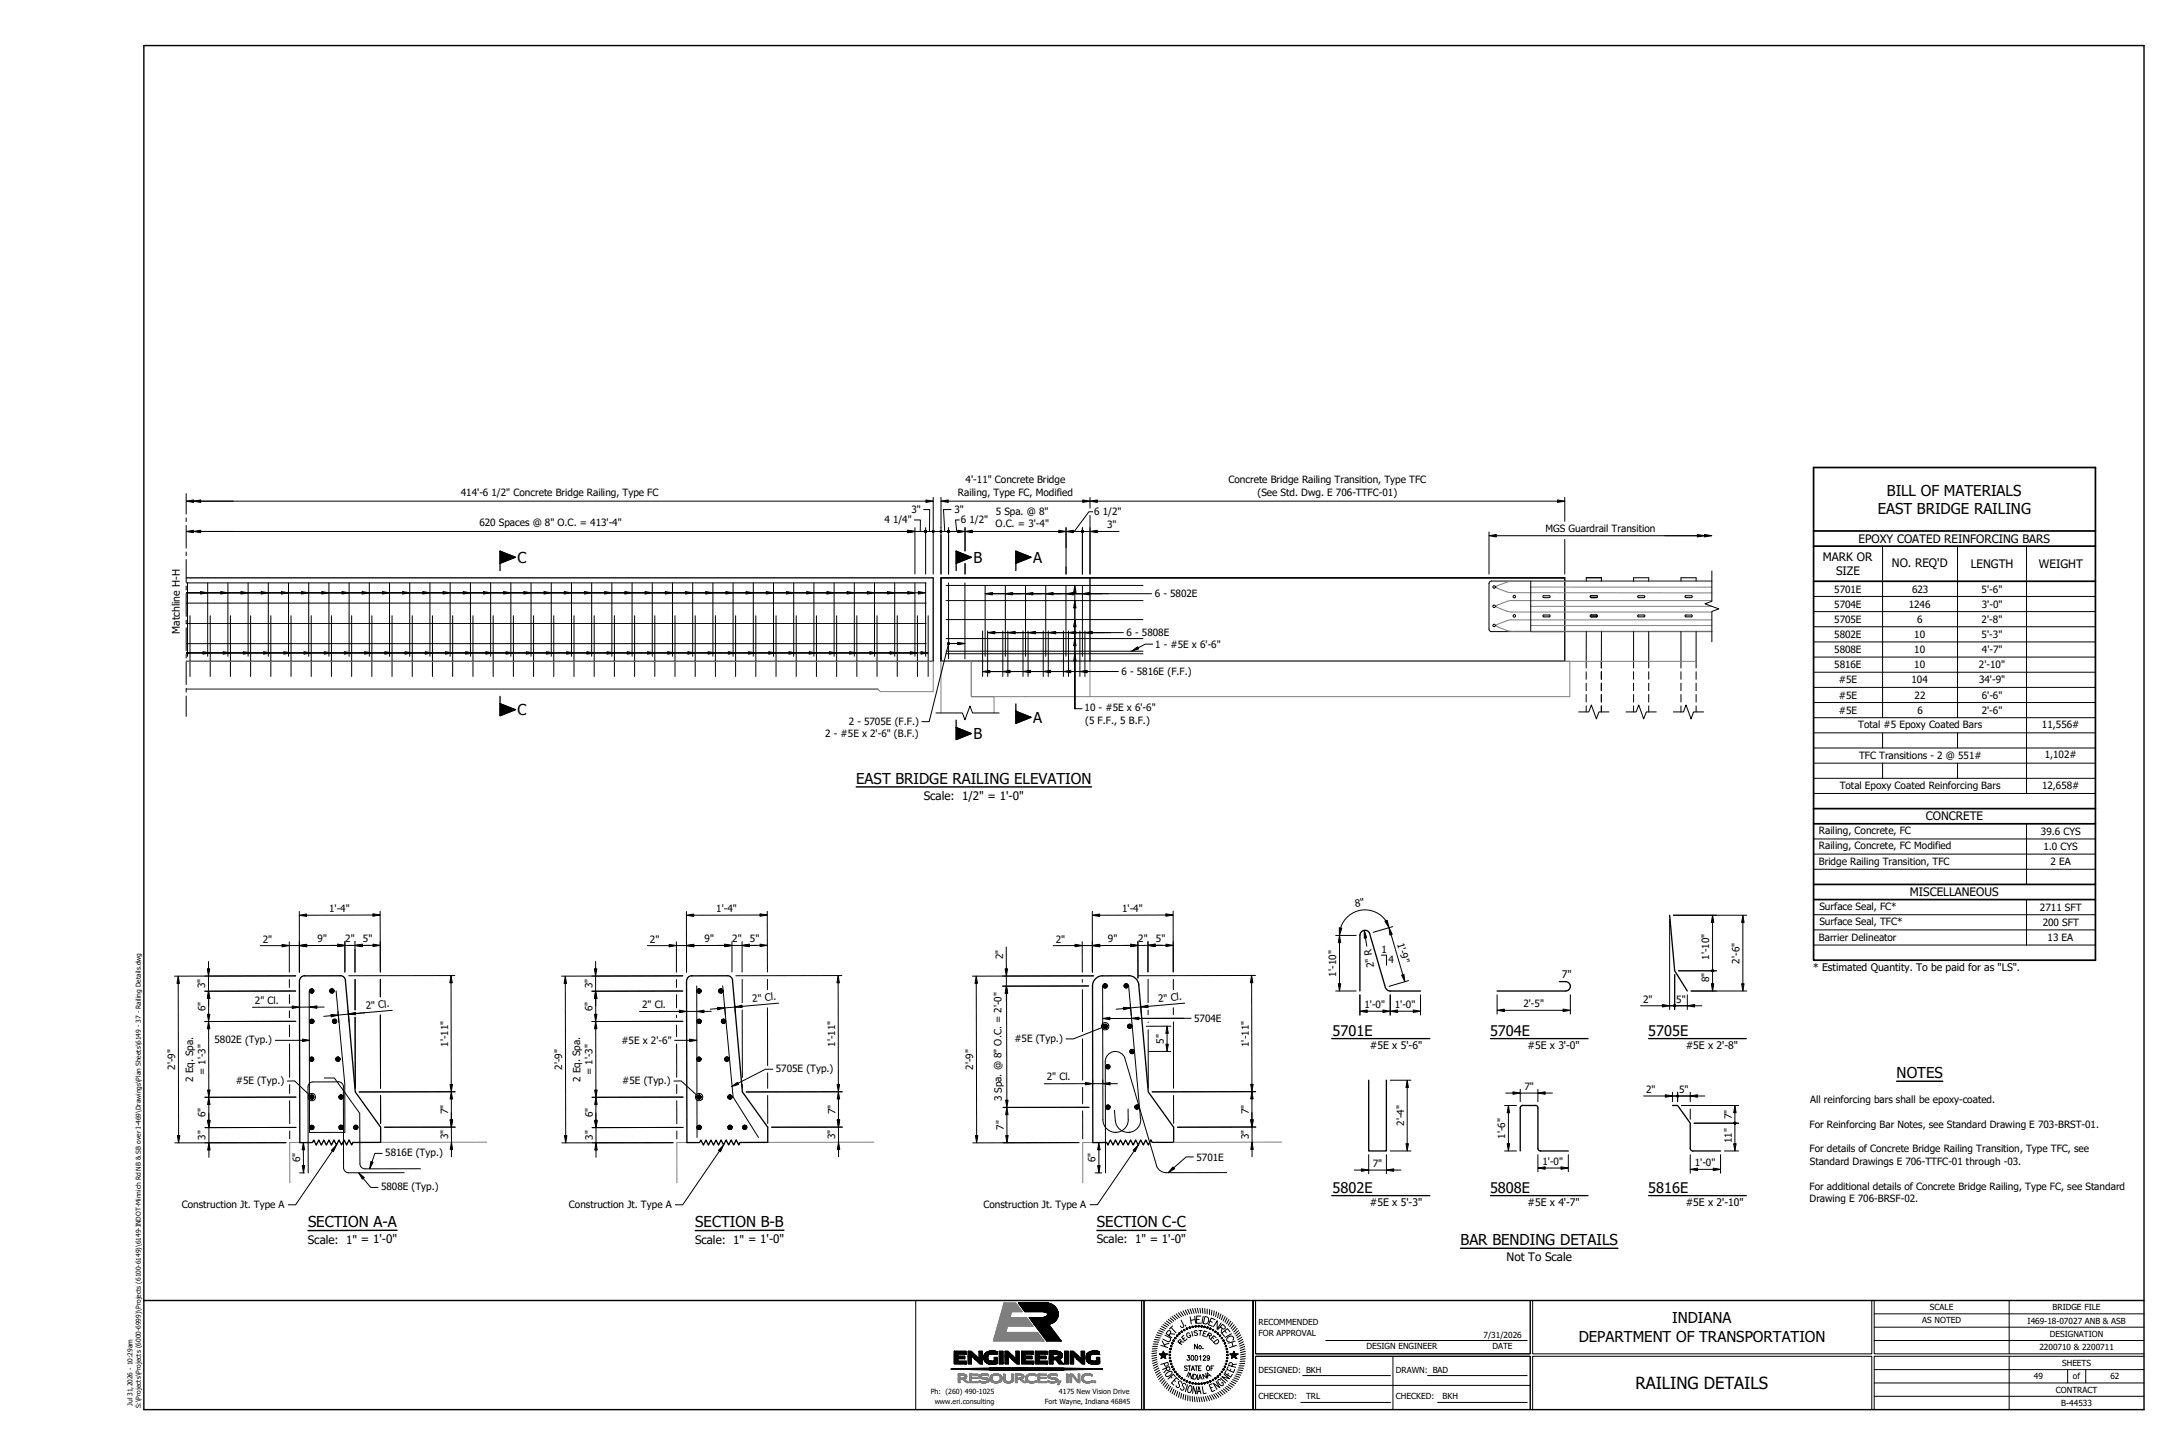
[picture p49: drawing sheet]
<svg xmlns="http://www.w3.org/2000/svg" width="914mm" height="610mm" viewBox="0 0 914 610" stroke-linecap="round" stroke-linejoin="round" font-family="sans-serif">
<defs><g id="words">
<text font-size="7" x="685.3" y="581.9">RAILING DETAILS</text>
<g font-size="6.3">
<text x="790.7" y="207.6">BILL OF MATERIALS</text>
<text x="786.9" y="215.3">EAST BRIDGE RAILING</text>
<text x="216.8" y="235.8">C</text>
<text x="408" y="235.8">B</text>
<text x="433" y="235.8">A</text>
<text x="216.8" y="299.6">C</text>
<text x="433" y="302.8">A</text>
<text x="408" y="309.6">B</text>
<text x="358.8" y="328.4">EAST BRIDGE RAILING ELEVATION</text>
<text x="794.8" y="451.7">NOTES</text>
<text x="129.1" y="514.3">SECTION A-A</text>
<text x="291.4" y="514.3">SECTION B-B</text>
<text x="459.7" y="514.2">SECTION C-C</text>
<text x="612.1" y="521.7">BAR BENDING DETAILS</text>
<text x="700.7" y="554.4">INDIANA</text>
<text x="661.6" y="562.1">DEPARTMENT OF TRANSPORTATION</text>
</g>
<g font-size="6.1">
<text x="558.5" y="434">5701E</text>
<text x="624.4" y="434">5704E</text>
<text x="690.7" y="434">5705E</text>
<text x="558.5" y="499.7">5802E</text>
<text x="624.4" y="499.7">5808E</text>
<text x="690.7" y="499.7">5816E</text>
</g>
<g font-size="4.9">
<text x="778.9" y="227.4">EPOXY COATED REINFORCING BARS</text>
<text x="764" y="235">MARK OR</text>
<text x="792.9" y="237.5">NO. REQ'D</text>
<text x="825.9" y="238">LENGTH</text>
<text x="854.4" y="238">WEIGHT</text>
<text x="769.5" y="241">SIZE</text>
<text x="387.1" y="335.2">Scale: 1/2&quot; = 1'-0&quot;</text>
<text x="807.1" y="343.7">CONCRETE</text>
<text x="800.4" y="375.5">MISCELLANEOUS</text>
<text x="129" y="521">Scale: 1&quot; = 1'-0&quot;</text>
<text x="291.3" y="521">Scale: 1&quot; = 1'-0&quot;</text>
<text x="459.6" y="521">Scale: 1&quot; = 1'-0&quot;</text>
<text x="631.4" y="528.4">Not To Scale</text>
</g>
<g font-size="4.4">
<text x="75.4" y="265.6" transform="rotate(-90 75.4 265.6)">Matchline H-H</text>
<text x="759.8" y="407">* Estimated Quantity. To be paid for as &quot;LS&quot;.</text>
<text x="654.6" y="409.7">7&quot;</text>
<text x="574.1" y="439.3">#5E x 5'-6&quot;</text>
<text x="640.1" y="439.3">#5E x 3'-0&quot;</text>
<text x="706.4" y="439.3">#5E x 2'-8&quot;</text>
<text x="574.1" y="505.1">#5E x 5'-3&quot;</text>
<text x="640.1" y="505.1">#5E x 4'-7&quot;</text>
<text x="706.4" y="505.1">#5E x 2'-10&quot;</text>
</g>
<g font-size="4.2">
<text x="404.7" y="202.5">4'-11&quot; Concrete Bridge</text>
<text x="514.8" y="202.6">Concrete Bridge Railing Transition, Type TFC</text>
<text x="193.1" y="207.8">414'-6 1/2&quot; Concrete Bridge Railing, Type FC</text>
<text x="401.4" y="207.8">Railing, Type FC, Modified</text>
<text x="527" y="207.8">(See Std. Dwg. E 706-TTFC-01)</text>
<text x="382" y="215">3&quot;</text>
<text x="400" y="215">3&quot;</text>
<text x="417.3" y="215.6">5 Spa. @ 8&quot;</text>
<text x="458.5" y="215.6">6 1/2&quot;</text>
<text x="200.9" y="220.5">620 Spaces @ 8&quot; O.C. = 413'-4&quot;</text>
<text x="370.6" y="219">4 1/4&quot;</text>
<text x="402.6" y="219">6 1/2&quot;</text>
<text x="417.2" y="220.7">O.C. = 3'-4&quot;</text>
<text x="463.9" y="221.3">3&quot;</text>
<text x="647.6" y="223.1">MGS Guardrail Transition</text>
<text x="484" y="250.3">6 - 5802E</text>
<text x="768.6" y="248.2">5701E</text>
<text x="801.3" y="248.2">623</text>
<text x="830.4" y="248.2">5'-6&quot;</text>
<text x="768.6" y="254.6">5704E</text>
<text x="799.9" y="254.6">1246</text>
<text x="830.5" y="254.6">3'-0&quot;</text>
<text x="768.6" y="260.9">5705E</text>
<text x="803.5" y="260.9">6</text>
<text x="830.4" y="260.9">2'-8&quot;</text>
<text x="472.1" y="266.6">6 - 5808E</text>
<text x="768.6" y="267.3">5802E</text>
<text x="802.2" y="267.3">10</text>
<text x="830.4" y="267.3">5'-3&quot;</text>
<text x="484.1" y="271.4">1 - #5E x 6'-6&quot;</text>
<text x="768.6" y="273.6">5808E</text>
<text x="802.2" y="273.6">10</text>
<text x="830.5" y="273.6">4'-7&quot;</text>
<text x="768.6" y="280">5816E</text>
<text x="802.2" y="280">10</text>
<text x="829.3" y="280">2'-10&quot;</text>
<text x="470" y="282.6">6 - 5816E (F.F.)</text>
<text x="770.6" y="286.3">#5E</text>
<text x="801" y="286.3">104</text>
<text x="829.4" y="286.3">34'-9&quot;</text>
<text x="770.6" y="292.7">#5E</text>
<text x="802.3" y="292.7">22</text>
<text x="830.5" y="292.7">6'-6&quot;</text>
<text x="454.5" y="298.1">10 - #5E x 6'-6&quot;</text>
<text x="770.6" y="299">#5E</text>
<text x="803.5" y="299">6</text>
<text x="830.5" y="299">2'-6&quot;</text>
<text x="355.7" y="303.6">2 - 5705E (F.F.)</text>
<text x="454.8" y="303.3">(5 F.F., 5 B.F.)</text>
<text x="778.7" y="305.1">Total #5 Epoxy Coated Bars</text>
<text x="855.7" y="305.1">11,556#</text>
<text x="345.8" y="308.8">2 - #5E x 2'-6&quot; (B.F.)</text>
<text x="779.1" y="317.9">TFC Transitions - 2 @ 551#</text>
<text x="856.9" y="317.8">1,102#</text>
<text x="771" y="330.5">Total Epoxy Coated Reinforcing Bars</text>
<text x="855.7" y="330.5">12,658#</text>
<text x="762.3" y="349.5">Railing, Concrete, FC</text>
<text x="855.3" y="349.8">39.6 CYS</text>
<text x="762.3" y="355.9">Railing, Concrete, FC Modified</text>
<text x="856.3" y="356.2">1.0 CYS</text>
<text x="762.3" y="362.2">Bridge Railing Transition, TFC</text>
<text x="859.3" y="362.6">2 EA</text>
<text x="137.9" y="382.1">1'-4&quot;</text>
<text x="300.1" y="382.1">1'-4&quot;</text>
<text x="470.2" y="382.2">1'-4&quot;</text>
<text x="568.1" y="380" transform="rotate(-8 568.1 380)">8&quot;</text>
<text x="762.4" y="381.3">Surface Seal, FC*</text>
<text x="854.9" y="381.6">2711 SFT</text>
<text x="762.4" y="387.6">Surface Seal, TFC*</text>
<text x="856" y="387.9">200 SFT</text>
<text x="110.1" y="394.9">2&quot;</text>
<text x="133.1" y="394.8" transform="rotate(-1 133.1 394.8)">9&quot;</text>
<text x="144.7" y="394.8">2&quot;</text>
<text x="152.1" y="394.8">5&quot;</text>
<text x="272.3" y="394.9">2&quot;</text>
<text x="295.3" y="394.8" transform="rotate(-1 295.3 394.8)">9&quot;</text>
<text x="306.9" y="394.8">2&quot;</text>
<text x="314.3" y="394.8">5&quot;</text>
<text x="442.4" y="394.9">2&quot;</text>
<text x="464.3" y="394.8">9&quot;</text>
<text x="477" y="394.8">2&quot;</text>
<text x="484.4" y="394.8">5&quot;</text>
<text x="585.5" y="395.3" transform="rotate(74 585.5 395.3)">1'-9&quot;</text>
<text x="762.3" y="394.3">Barrier Delineator</text>
<text x="858.1" y="394.3">13 EA</text>
<text x="420.4" y="401.8" transform="rotate(-91 420.4 401.8)">2&quot;</text>
<text x="578.9" y="399.4">1</text>
<text x="575.8" y="405.2" transform="rotate(-98 575.8 405.2)">2&quot; R</text>
<text x="581.9" y="403.6">4</text>
<text x="716.3" y="402.2" transform="rotate(-90 716.3 402.2)">1'-10&quot;</text>
<text x="729" y="403.7" transform="rotate(-90 729 403.7)">2'-6&quot;</text>
<text x="559.9" y="409.2" transform="rotate(-90 559.9 409.2)">1'-10&quot;</text>
<text x="716.3" y="411.4" transform="rotate(-90 716.3 411.4)">8&quot;</text>
<text x="86" y="414.1" transform="rotate(-90 86 414.1)">3&quot;</text>
<text x="248.2" y="414.1" transform="rotate(-90 248.2 414.1)">3&quot;</text>
<text x="315.4" y="419.9" transform="rotate(-5 315.4 419.9)">2&quot; Cl.</text>
<text x="485.5" y="419.9" transform="rotate(-5 485.5 419.9)">2&quot; Cl.</text>
<text x="86.1" y="423.6" transform="rotate(-90 86.1 423.6)">6&quot;</text>
<text x="106.9" y="420.6">2&quot; Cl.</text>
<text x="153.4" y="422.9" transform="rotate(-5 153.4 422.9)">2&quot; Cl.</text>
<text x="248.3" y="423.6" transform="rotate(-90 248.3 423.6)">6&quot;</text>
<text x="269.1" y="422.4">2&quot; Cl.</text>
<text x="571.8" y="422.3">1'-0&quot;</text>
<text x="584.5" y="422.3">1'-0&quot;</text>
<text x="638.4" y="421.9">2'-5&quot;</text>
<text x="688.5" y="420.1">2&quot;</text>
<text x="702.4" y="420">5&quot;</text>
<text x="500.4" y="428.2">5704E</text>
<text x="89.9" y="437.2">5802E (Typ.)</text>
<text x="260.4" y="437.5">#5E x 2'-6&quot;</text>
<text x="425.1" y="436.6">#5E (Typ.)</text>
<text x="487.8" y="437.2" transform="rotate(-90 487.8 437.2)">5&quot;</text>
<text x="187.8" y="438.7" transform="rotate(-90 187.8 438.7)">1'-11&quot;</text>
<text x="350" y="438.7" transform="rotate(-90 350 438.7)">1'-11&quot;</text>
<text x="523.3" y="438.6" transform="rotate(-90 523.3 438.6)">1'-11&quot;</text>
<text x="73.4" y="448.2" transform="rotate(-90 73.4 448.2)">2'-9&quot;</text>
<text x="235.6" y="448.2" transform="rotate(-90 235.6 448.2)">2'-9&quot;</text>
<text x="325.1" y="449.2">5705E (Typ.)</text>
<text x="407.8" y="448.2" transform="rotate(-90 407.8 448.2)">2'-9&quot;</text>
<text x="81" y="453.3" transform="rotate(-90 81 453.3)">2 Eq. Spa.</text>
<text x="86.1" y="450.5" transform="rotate(-90 86.1 450.5)">= 1'-3&quot;</text>
<text x="98.8" y="454.2">#5E (Typ.)</text>
<text x="243.2" y="453.3" transform="rotate(-90 243.2 453.3)">2 Eq. Spa.</text>
<text x="248.3" y="450.5" transform="rotate(-90 248.3 450.5)">= 1'-3&quot;</text>
<text x="260.8" y="454.2">#5E (Typ.)</text>
<text x="438.7" y="452.7">2&quot; Cl.</text>
<text x="419.8" y="461.5" transform="rotate(-90 419.8 461.5)">3 Spa. @ 8&quot; O.C. = 2'-0&quot;</text>
<text x="638.8" y="456.7">7&quot;</text>
<text x="689.8" y="457.9">2&quot;</text>
<text x="703.7" y="457.9">5&quot;</text>
<text x="187.9" y="466.8" transform="rotate(-90 187.9 466.8)">7&quot;</text>
<text x="350.1" y="466.8" transform="rotate(-90 350.1 466.8)">7&quot;</text>
<text x="523.4" y="466.8" transform="rotate(-90 523.4 466.8)">7&quot;</text>
<text x="758.6" y="462.2">All reinforcing bars shall be epoxy-coated.</text>
<text x="86.1" y="468.1" transform="rotate(-90 86.1 468.1)">6&quot;</text>
<text x="248.4" y="468.1" transform="rotate(-90 248.4 468.1)">6&quot;</text>
<text x="420.7" y="473.4" transform="rotate(-91 420.7 473.4)">7&quot;</text>
<text x="588.4" y="471.7" transform="rotate(-90 588.4 471.7)">2'-4&quot;</text>
<text x="725.8" y="468.9" transform="rotate(-90 725.8 468.9)">7&quot;</text>
<text x="758.3" y="472.5">For Reinforcing Bar Notes, see Standard Drawing E 703-BRST-01.</text>
<text x="86.2" y="477.6" transform="rotate(-91 86.2 477.6)">3&quot;</text>
<text x="187.8" y="477.4" transform="rotate(-90 187.8 477.4)">3&quot;</text>
<text x="248.4" y="477.6" transform="rotate(-91 248.4 477.6)">3&quot;</text>
<text x="350" y="477.4" transform="rotate(-90 350 477.4)">3&quot;</text>
<text x="523.3" y="477.3" transform="rotate(-91 523.3 477.3)">3&quot;</text>
<text x="630.8" y="477.1" transform="rotate(-90 630.8 477.1)">1'-6&quot;</text>
<text x="725.8" y="479" transform="rotate(-90 725.8 479)">11&quot;</text>
<text x="161.4" y="484.5">5816E (Typ.)</text>
<text x="758.3" y="482.9">For details of Concrete Bridge Railing Transition, Type TFC, see</text>
<text x="125.8" y="487" transform="rotate(-90 125.8 487)">6&quot;</text>
<text x="459.1" y="487" transform="rotate(-91 459.1 487)">6&quot;</text>
<text x="501.4" y="486.2">5701E</text>
<text x="575.3" y="488.9">7&quot;</text>
<text x="646.4" y="488">1'-0&quot;</text>
<text x="710.2" y="488.6">1'-0&quot;</text>
<text x="758.4" y="488.1">Standard Drawings E 706-TTFC-01 through -03.</text>
<text x="159.7" y="498.7">5808E (Typ.)</text>
<text x="758.3" y="498.4">For additional details of Concrete Bridge Railing, Type FC, see Standard</text>
<text x="758.3" y="503.5">Drawing E 706-BRSF-02.</text>
<text x="76.2" y="506.1">Construction Jt. Type A</text>
<text x="238.4" y="506.1">Construction Jt. Type A</text>
<text x="412.2" y="506">Construction Jt. Type A</text>
</g>
<g font-size="3.5">
<text x="808.8" y="549">SCALE</text>
<text x="860.2" y="548.9">BRIDGE FILE</text>
<text x="527.4" y="555">RECOMMENDED</text>
<text x="805.6" y="554.5">AS NOTED</text>
<text x="849.7" y="554.5">I469-18-07027 ANB &amp; ASB</text>
<text x="527.4" y="560">FOR APPROVAL</text>
<text x="621.7" y="560.5">7/31/2026</text>
<text x="859" y="560.1">DESIGNATION</text>
<text x="572.7" y="565.4">DESIGN ENGINEER</text>
<text x="625.5" y="565.4">DATE</text>
<text x="854.6" y="565.7">2200710 &amp; 2200711</text>
<text x="527.4" y="575.1">DESIGNED: BKH</text>
<text x="585" y="575.1">DRAWN: BAD</text>
<text x="864.1" y="572.3">SHEETS</text>
<text x="852.3" y="577.9">49</text>
<text x="868.7" y="577.9">of</text>
<text x="884.4" y="577.9">62</text>
<text x="527.4" y="586.3">CHECKED:</text>
<text x="547.3" y="586.3">TRL</text>
<text x="585" y="586.3">CHECKED:</text>
<text x="604.6" y="586.3">BKH</text>
<text x="861.6" y="583.5">CONTRACT</text>
<text x="863.8" y="589.1">B-44533</text>
</g>
<g font-size="3">
<text x="390" y="584.1">Ph: (260) 490-1025</text>
<text x="443.8" y="584.1">4175 New Vision Drive</text>
<text x="391.7" y="588.1">www.eri.consulting</text>
<text x="437.9" y="588.1">Fort Wayne, Indiana 46845</text>
</g>
<g font-size="2.8">
<text x="55.5" y="589" transform="rotate(-90 55.5 589)">Jul 31,2026 - 10:29am</text>
<text x="59" y="590" transform="rotate(-90 59 590)">S:\Projects\Projects (6000-6999)\Projects (6100-6149)\6149-INDOT-Minnich Rd NB &amp; SB over I-469\Drawings\Plan Sheets\6149 - 37 - Railing Details.dwg</text>
</g>
</g></defs>
<g fill="none" stroke="#000" stroke-width=".42">
<path d="M78.1 210l3-.5v1zM81.1 210l3-.5v1zM81.1 210h306.9M383.2 217.8h2.5v4.9M387.1 213.5h2.5l-.1 9.2M388 209.5l3.1 .5-3.1 .5zM391.1 208.4v32.1M394.3 210l3.1-.5v1zM394.3 208.4v32.1M397.4 210h56.3M398.6 213.5h-3.2l.5 9.2M402 217.8h-1.6l.5 4.9"/>
<path d="M453.7 209.5l3.1 .5-3.1 .5zM456.8 210l3-.5v1zM456.8 208.4v4.5M456.8 215.9v24.6M457.9 214.4h-1.6l-6.1 8.3M459.8 210h192.9M652.7 209.5l3 .5-3 .5zM655.7 208.4v10M78.1 222.7l3-.5v1zM81.1 222.7l3-.5v1zM81.1 222.7h299.3M209.5 230.9l6.4 2.6h-6.4z"/>
<path d="M209.5 233.5h6.4l-6.4 2.5zM380.4 222.2l3 .5-3 .5zM383.4 221.1v19.4M384.9 222.7h6M387.5 222.7h.4zM387.6 222.5l.3 .2zM387.6 222.8l.3-.1-.2 .3zM387.7 222.3l.2 .4zM387.9 222.7l.2 .3zM387.9 222.7h.4zM387.9 222.7h-4.5h4.5M387.9 221.1v19.4"/>
<path d="M387.9 222.7v.4zM387.9 222.7l.3-.2zM387.9 222.3h.2l-.2 .4zM388.1 222.3l-.2 .4zM390.7 222.7h.4zM390.7 222.5l.4 .2zM390.7 222.8l.4-.1-.2 .3zM390.9 222.3l.2 .4zM391.1 222.7l.2 .3zM391.1 222.7h.4zM391.1 222.7h-3.2h3.2M391.1 222.7h3"/>
<path d="M391.1 222.7v.4zM391.1 222.7l.3-.2zM391.1 222.3h.2l-.2 .4zM391.3 222.3l-.2 .4zM394 222.7h.3zM394 222.8l.3-.1zM394 222.5l.3 .2zM394.1 222.3l.2 .4zM394.3 222.7l-.2 .3zM394.3 222.7l.3-.2 .1 .2zM394.3 222.3v.4zM394.3 222.7h7.1"/>
<path d="M394.3 222.7v.4zM394.3 222.7l.2 .3zM394.3 222.7h.4zM394.5 222.3l-.2 .4zM397.1 222.7h.4zM397.2 222.8l.3-.1zM397.2 222.5l.3 .2zM397.3 222.3l.2 .4zM397.5 222.7l-.2 .3zM397.5 222.7l.3-.2 .1 .2zM397.5 222.3v.4zM397.5 221.1v19.4"/>
<path d="M397.5 222.7v.4zM397.5 222.7l.2 .3zM397.5 222.7h.4zM397.7 222.3l-.2 .4zM400.7 230.9l6.3 2.6h-6.3zM400.7 233.5h6.3l-6.3 2.5zM401.4 222.2l3 .5-3 .5zM404.4 222.7l3.1-.5v1zM404.4 221.1v9.7M404.4 236.1v4.4M407.5 222.7h36.2M425.7 230.9l6.4 2.6h-6.4z"/>
<path d="M425.7 233.5h6.4l-6.4 2.5zM443.7 222.2l3 .5-3 .5zM446.7 222.7l3.1-.5v1zM446.7 221.1v19.4M449.8 222.7h7M453.2 222.7h.4zM453.2 222.7h.4l-.3 .2zM453.3 222.8l.3-.1zM453.3 222.9l.3-.2zM453.3 222.5l.3 .2zM453.4 222.3l.2 .4zM453.6 222.7l-.2 .3z"/>
<path d="M453.6 222.7l.3-.2zM453.6 222.3v.4zM453.6 222.7h.4zM453.6 221.1v19.4M453.6 222.7v.4zM453.6 222.7l.3 .1-.1 .2zM453.6 222.7l.3 .2zM453.8 222.3l-.2 .4zM453.8 222.3l.1 .2-.3 .2zM456.8 222.7l3-.5v1zM459.8 222.7h9.2M624 224.5l3-.6v1.1z"/>
<path d="M624 222.9v17.6M627 224.5h87.3M655.7 226v14.5M711.3 223.9l3 .6-3 .5zM714.3 223.9l3.1 .6-3.1 .5zM717.4 239.2v12.7l-2.9 1.1 5.8 2.1-2.9 1.1v12.7M78.1 248.2l.5 .2zM78.1 244.2h310M78.1 252.7h310M78.1 248.4h306.8M78.6 244.2v30.8M79.6 258v25.4"/>
<path d="M84 247.9l3.1 .5-3.1 .5zM87 244.2v30.8M88.1 258v25.4M92.5 247.9l3 .5-3 .5zM95.5 244.2v30.8M96.6 258v25.4M101 247.9l3 .5-3 .5zM104 244.2v30.8M105 258v25.4M109.4 247.9l3.1 .5-3.1 .5zM112.4 244.2v30.8M113.5 258v25.4"/>
<path d="M117.9 247.9l3 .5-3 .5zM120.9 244.2v30.8M122 258v25.4M126.4 247.9l3 .5-3 .5zM129.4 244.2v30.8M130.4 258v25.4M134.8 247.9l3.1 .5-3.1 .5zM137.8 244.2v30.8M138.9 258v25.4M143.3 247.9l3 .5-3 .5zM146.3 244.2v30.8M147.4 258v25.4"/>
<path d="M151.8 247.9l3 .5-3 .5zM154.8 244.2v30.8M155.8 258v25.4M160.2 247.9l3.1 .5-3.1 .5zM163.2 244.2v30.8M164.3 258v25.4M168.7 247.9l3 .5-3 .5zM171.7 244.2v30.8M172.8 258v25.4M177.2 247.9l3 .5-3 .5zM180.2 244.2v30.8M181.2 258v25.4"/>
<path d="M185.6 247.9l3.1 .5-3.1 .5zM188.6 244.2v30.8M189.7 258v25.4M194.1 247.9l3 .5-3 .5zM197.1 244.2v30.8M198.2 258v25.4M202.6 247.9l3 .5-3 .5zM205.6 244.2v30.8M206.7 258v25.4M211 247.9l3.1 .5-3.1 .5zM214.1 244.2v30.8M215.1 258v25.4"/>
<path d="M219.5 247.9l3 .5-3 .5zM222.5 244.2v30.8M223.6 258v25.4M228 247.9l3 .5-3 .5zM231 244.2v30.8M232.1 258v25.4M236.4 247.9l3.1 .5-3.1 .5zM239.5 244.2v30.8M240.5 258v25.4M244.9 247.9l3 .5-3 .5zM247.9 244.2v30.8M249 258v25.4"/>
<path d="M253.4 247.9l3 .5-3 .5zM256.4 244.2v30.8M257.5 258v25.4M261.8 247.9l3.1 .5-3.1 .5zM264.9 244.2v30.8M265.9 258v25.4M270.3 247.9l3 .5-3 .5zM273.3 244.2v30.8M274.4 258v25.4M278.8 247.9l3 .5-3 .5zM281.8 244.2v30.8M282.9 258v25.4"/>
<path d="M287.2 247.9l3.1 .5-3.1 .5zM290.3 244.2v30.8M291.3 258v25.4M295.7 247.9l3 .5-3 .5zM298.7 244.2v30.8M299.8 258v25.4M304.2 247.9l3 .5-3 .5zM307.2 244.2v30.8M308.3 258v25.4M312.6 247.9l3.1 .5-3.1 .5zM315.7 244.2v30.8M316.7 258v25.4"/>
<path d="M321.1 247.9l3 .5-3 .5zM324.1 244.2v30.8M325.2 258v25.4M329.6 247.9l3 .5-3 .5zM332.6 244.2v30.8M333.7 258v25.4M338 247.9l3.1 .5-3.1 .5zM341.1 244.2v30.8M342.1 258v25.4M346.5 247.9l3 .5-3 .5zM349.5 244.2v30.8M350.6 258v25.4"/>
<path d="M355 247.9l3 .5-3 .5zM358 244.2v30.8M359.1 258v25.4M363.4 247.9l3.1 .5-3.1 .5zM366.5 244.2v30.8M367.5 258v25.4M371.9 247.9l3 .5-3 .5zM374.9 244.2v30.8M376 258v25.4M380.4 247.9l3 .5-3 .5zM383.4 244.2v30.8M384.5 258v25.4"/>
<path d="M384.9 247.9l3 .5-3 .5zM387.9 244.2v30.8M389 258v25.4M396.5 245.3h82.5M396.5 251.6h82.5M396.5 259.6h82.5M397.5 244.2v31.8M404.4 244.2v31.8M412.8 248.8h69.8M412.8 245.3v29.7M412.9 248.8l3-.6v1.1zM421.3 245.3v29.7"/>
<path d="M421.3 248.8l3.1-.6v1.1zM429.8 245.3v29.7M429.8 248.8l3.1-.6v1.1zM438.2 245.3v29.7M438.3 248.8l3-.6v1.1zM446.7 245.3v29.7M446.7 248.8l3.1-.6v1.1zM450.4 245.3l.5 3h-1zM450.4 259.6l.5 3h-1zM450.4 251.7l.5 3h-1zM450.4 248.3v48.6v-42.2M453.6 248.8l3-.6v1.1z"/>
<path d="M453.6 245.3v29.7M464.5 248.7l-48.6 .1M625.1 243.5h92.3M625.1 243.4l-.7 .2-.4 .9v19.1l.4 .8 .7 .2M641.5 243.5v21M646.9 257.7h2.3M647 257.6l-.4 .2 .2 .6h2.4M649.2 249.6h-2.2l-.4 .4 .4 .4h2.2M649.2 257.6l.4 .5-.4 .3M649.2 249.6l.4 .4-.4 .4M664.8 243.5v-1.4h6.3v1.4M666.5 249.8l2.6-.2 .4 .4-.5 .4h-2.2l-.3-.2z"/>
<path d="M666.8 257.7h2.2M666.8 257.6l-.4 .5 .4 .3h2.5l.1-.6-.3-.2M686.6 257.7h2.3M686.7 257.6l-.4 .2 .2 .6h2.4M688.9 249.6h-2.2l-.4 .4 .4 .4h2.2M688.9 257.6l.4 .5-.4 .3M688.9 249.6l.4 .4-.4 .4M690.9 243.5v-1.4h-6.3v1.5M704.4 243.5v-1.4h6.4v1.4M706.3 249.6h2.5l.4 .4-.5 .4h-2.2l-.3-.2zM706.5 257.7h2.2M706.5 257.6l-.4 .5 .4 .3h2.5l.1-.6-.3-.2"/>
<path d="M78.1 273.3l1.5 .3-1.5 .2zM78.1 261.2h310M78.1 269.7h310M78.1 273.6h307.8M85 273l3.1 .6-3.1 .5zM93.5 273l3.1 .6-3.1 .5zM102 273l3 .6-3 .5zM110.4 273l3.1 .6-3.1 .5zM118.9 273l3.1 .6-3.1 .5zM127.4 273l3 .6-3 .5zM135.8 273l3.1 .6-3.1 .5zM144.3 273l3.1 .6-3.1 .5z"/>
<path d="M152.8 273l3 .6-3 .5zM161.2 273l3.1 .6-3.1 .5zM169.7 273l3.1 .6-3.1 .5zM178.2 273l3 .6-3 .5zM186.6 273l3.1 .6-3.1 .5zM195.1 273l3.1 .6-3.1 .5zM203.6 273l3 .6-3 .5zM212 273l3.1 .6-3.1 .5zM220.5 273l3.1 .6-3.1 .5zM229 273l3 .6-3 .5zM237.4 273l3.1 .6-3.1 .5zM245.9 273l3.1 .6-3.1 .5z"/>
<path d="M254.4 273l3 .6-3 .5zM262.8 273l3.1 .6-3.1 .5zM271.3 273l3.1 .6-3.1 .5zM279.8 273l3 .6-3 .5zM288.2 273l3.1 .6-3.1 .5zM296.7 273l3.1 .6-3.1 .5zM305.2 273l3 .6-3 .5zM313.6 273l3.1 .6-3.1 .5zM322.1 273l3.1 .6-3.1 .5zM330.6 273l3.1 .6-3.1 .5zM339.1 273l3 .6-3 .5zM347.6 273l3 .6-3 .5z"/>
<path d="M356 273l3.1 .6-3.1 .5zM364.5 273l3 .6-3 .5zM373 273l3 .6-3 .5zM381.4 273l3.1 .6-3.1 .5zM385.9 273l3.1 .6-3.1 .5zM396.5 272.8h82.5M396.5 267.5h82.5M396.5 273.9h82.5M397.1 269.5l.4 .1zM397.1 269.7l.4-.1zM397.2 269.9l.3-.3zM397.2 269.4l.3 .2z"/>
<path d="M397.4 269.3l.1 .3zM397.5 269.6l.3-.1zM397.5 269.6l.3-.2zM397.5 269.6l-.1 .4zM397.5 269.6l.3 .3zM397.6 269.3l-.1 .3zM401.3 269.1l3.1 .5-3.1 .5zM404.4 269.6h-6.9l-8.1 32.7h-3.1M411.8 264.4v19M413.9 265l3-.5v1.1zM413.9 265h56.9M413.9 264.4v19"/>
<path d="M416.9 265h48.6M420.2 264.4v19M422.4 265l3-.5v1.1zM422.4 264.4v19M428.7 264.4v19M430.8 264.4v19M430.9 265l3-.5v1.1zM437.2 264.4v19M439.3 264.4v19M439.3 265l3.1-.5v1.1zM445.6 264.4v19M447.8 264.4v19"/>
<path d="M447.8 265l3-.5v1.1zM450.4 273.9l.5 3h-1zM450.4 267.5l.5 3.1h-1zM450.4 270.6v26.3h3.1M452.5 264.4v19M454.7 265l3-.5v1.1zM454.7 264.4v19M474.2 272.8l2.5-1.8 .5 .9zM483 269.9h-3l-3.1 1.5M625.1 264.6h92.3M664.8 264.6l-.1 15.3M671.1 264.6v15.3v-2.6"/>
<path d="M684.6 264.6v15.3M690.9 264.6v15.3M704.4 264.6v15.3M710.8 264.6v15.3M209.5 294.8l6.4 2.5h-6.4zM209.5 297.3h6.4l-6.4 2.6zM392.2 298.7h11.1l1.1 2.9 2.1-5.8 1 2.9h11.2M411.8 281.4l3-.5v1zM420.2 281.4l3.1-.6v1.1zM425.7 298l6.4 2.5h-6.4zM426.8 281.3l-12 .1M428.8 281.3l3-.5v1.1z"/>
<path d="M437.2 281.3l3.1-.5v1.1zM445.7 281.3l3-.5v1.1zM452.5 281.3l3.1-.5v1.1zM463.4 281.3h-51.6h56.9M661.5 298.3h4.3l1.1-2.9 2.1 5.8 1.1-2.9h4.1M664.7 281.4v3.2M664.7 286.2v3.2M664.7 291v3.1M664.7 295.7v2.6M671.1 281.4v3.2M671.1 286.2v3.2M671.1 291v3.1"/>
<path d="M671.1 295.7v2.6M681.4 298.3h4.3l1-2.9 2.1 5.8 1.1-2.9h4.2M684.6 281.4v3.2M684.6 286.2v3.2M684.6 291v3.1M684.6 295.7v2.6M690.9 281.4v3.2M690.9 286.2v3.2M690.9 291v3.1M690.9 295.7v2.6M701.3 298.3h4.2l1-2.9 2.2 5.8 1-2.9h4.3M704.4 281.4v3.2"/>
<path d="M704.4 286.2v3.2M704.4 291v3.1M704.4 295.7v2.6M710.8 281.4v3.2M710.8 286.2v3.2M710.8 291v3.1M710.8 295.7v2.6M400.7 304.8l6.3 2.5h-6.3zM400.7 307.3h6.3l-6.3 2.6zM425.7 300.5h6.4l-6.4 2.6zM109.1 396.2h9.1M118.2 395.7l3 .5-3 .5z"/>
<path d="M121.2 396.2h4.3M121.2 394.6v12.7M125.4 383.5l3.1-.6v1.1zM125.4 381.9l.1 25.4v-12.7M125.5 396.2l3-.6v1.1zM141.5 395.6l3 .5-3 .5zM141.5 396.1l-13 .1M144.5 394.5v12.7M144.5 396.1h4.3M148.8 396.1l3-.5v1zM148.8 394.5v12.8M156.3 382.9l3 .5-3 .5z"/>
<path d="M156.3 383.4l-27.8 .1M156.3 395.6l3 .5-3 .5zM156.3 396.1h-4.5h3.1M159.3 381.8l.1 25.4M271.3 396.2h9.1M280.4 395.7l3.1 .5-3.1 .5zM283.5 396.2h4.2M283.5 394.6v12.7M287.7 383.5l3-.6v1.1zM287.7 381.9v25.4v-12.7M287.7 396.2l3-.6v1.1zM303.7 395.6l3 .5-3 .5z"/>
<path d="M303.7 396.1l-13 .1M306.7 396.1h4.3M306.7 394.5v12.7M311 396.1l3-.5v1zM311 394.5v12.8M318.5 382.9l3 .5-3 .5zM318.5 383.4l-27.8 .1M318.5 395.6l3.1 .5-3.1 .5zM318.5 396.1h-4.5h3.1M321.5 381.8l.1 25.4M421.7 396.8v9.1M450.5 395.6l3.1 .6-3.1 .5z"/>
<path d="M450.5 396.2h-9.1M453.5 394.5l.1 12.8M453.6 396.2h4.1M457.8 383.5l3-.6v1.1zM457.8 381.8v25.4v-12.7M457.8 396.2l3-.6v1.1zM463.9 396.1l-3.1 .1 13-.1M473.8 395.6l3 .5-3 .5zM476.8 396.1h4.2M476.8 394.5l.1 15.3M481.1 396.1l3-.5v1zM481.1 394.5v12.7"/>
<path d="M484.1 396.1h4.5M488.6 382.9l3 .5-3 .5zM488.6 383.4l-27.8 .1M488.6 395.6l3.1 .5-3.1 .5zM491.6 381.8l.1 25.4M491.7 394.5v12.7M559.7 391.9h8.6M561.3 388.7l1 .2-1 3zM561.3 391.9l.5 3.1h-1zM561.3 395v17.2M571.7 389.8l1 3.1-1 .2zM571.7 389.8l1.1 6.7"/>
<path d="M580.3 386l1-.4 .8 3.1zM581 386.1a10.7 10.7 0 0 0-10.4-4.8 10.7 10.7 0 0 0-8.8 7.4M582.1 388.7l1.3 2.8-.9 .3zM583 391.6l4.9 16.8M583.6 388.2l-8.1 2.4M699.7 385.1v37.9M701.3 383.5h30.7M717.7 383.5l.5 3h-1zM717.7 386.5v25.7M730.4 383.5l.5 3h-1zM730.4 386.5v25.7M74.7 409l.5 3h-1z"/>
<path d="M74.7 412l.1 63.8M86.9 405.9h1l-.5 3zM87.4 415.3l.5 3h-1zM87.4 402.8v3.1M87.4 408.9v6.4M87.4 418.3v6.6M121.2 410.4l.1 3.3M121.3 416.7v3.8M123.9 408.9l-50.8 .1M123.9 415.2l-38.1 .1M129.7 415.2h.9l-.8 .3zM129.8 415.5l.8-.3-.6 .6z"/>
<path d="M129.8 414.9l.8 .3h-.9zM130 414.5l.3-.1 .3 .8zM130 414.5l.6 .7-.8-.3zM130.3 414.4l.3-.1v.9zM130.6 415.2l-.3 .9-.3-.3zM130.6 414.3l.4 .1-.4 .8zM130.6 415.2h1l-.1 .3zM130.6 415.2l.9-.4 .1 .4zM130.6 415.2l.4 .9h-.4zM130.6 415.2l.7 .6-.3 .3zM130.6 415.2l.9 .3-.2 .3zM130.6 415.2v.9h-.3z"/>
<path d="M131 414.4l.3 .1-.7 .7zM131.3 414.5l.2 .3-.9 .4zM138.2 415.2h.9l-.9 .3zM138.2 414.8l.9 .4h-.9zM138.2 415.5l.9-.3-.7 .6zM138.4 414.5l.3-.2 .4 .9zM138.4 414.5l.7 .7-.9-.4zM138.7 414.3h.4v.9zM139.1 415.2l-.4 .9-.3-.3zM139.1 414.3h.3l-.3 .9zM139.1 415.2l.3 .9h-.3zM139.1 415.2l.6 .6-.3 .3z"/>
<path d="M139.1 415.2l.9 .3-.3 .3zM139.1 415.2v.9h-.4zM139.1 415.2h.9v.3zM139.1 415.2l.9-.4v.4zM139.1 415.2l.6-.7 .3 .3zM139.4 414.3l.3 .2-.6 .7zM140.8 415.2l3.7 39v20.2l-14.8 .1-.1-59.3M148.8 410.3v12.8M159.4 410.3v7.4M189 408.7l.5 3.1h-1zM189 411.8l.1 42.6M190.6 408.7l-44.5 .1"/>
<path d="M236.9 409l.5 3h-1zM236.9 412l.2 63.8M249.1 405.9h1l-.5 3zM249.6 415.3l.5 3h-1zM249.6 402.8v3.1M249.6 408.9v6.4M249.6 418.3v6.6M283.5 410.4v3.3M283.5 416.7v5.5M286.1 408.9l-50.8 .1M286.1 415.2l-38.1 .1M292 413.1l.1 63.5"/>
<path d="M292 415.2h.9l-.8 .3zM292.1 414.9l.8 .3h-.9zM292.1 415.5l.8-.3-.6 .6zM292.3 414.5l.3-.1 .3 .8zM292.3 414.5l.6 .7-.8-.3zM292.3 415.8l.6-.6-.3 .9zM292.6 414.4l.3-.1v.9zM292.9 414.3l.4 .1-.4 .8zM292.9 415.2v.9h-.3zM292.9 415.2l.4 .9h-.4zM292.9 415.2l.7 .6-.3 .3zM292.9 415.2l.9 .3-.2 .3z"/>
<path d="M292.9 415.2h1l-.1 .3zM292.9 415.2l.9-.4 .1 .4zM293.3 414.4l.3 .1-.7 .7zM293.6 414.5l.2 .3-.9 .4zM301.2 415.2h.9l-.9 .3zM301.2 414.8l.9 .4h-.9zM301.2 415.5l.9-.3-.7 .6zM301.4 414.5l.3-.2 .4 .9zM301.4 414.5l.7 .7-.9-.4zM301.4 415.8l.7-.6-.4 .9zM301.7 414.3h.4v.9zM302.1 415.2h.9l-.1 .3z"/>
<path d="M302.1 415.2l.8-.4 .1 .4zM302.1 415.2l.6-.7 .2 .3zM302.1 414.3h.3l-.3 .9zM302.1 415.2l.3 .9h-.3zM302.1 415.2l.6 .6-.3 .3zM302.1 415.2l.8 .3-.2 .3zM302.1 415.2v.9h-.4zM302.4 414.3l.3 .2-.6 .7zM302.9 413l4.3 46.6 10.6 16.9M311 410.3v9.8M321.6 410.3v4.4M351.2 408.7l.5 3.1h-1z"/>
<path d="M351.2 411.8l.1 42.6M352.8 408.7l-44.4 .1M409.1 408.9l.5 3.1h-1zM409.1 412l.2 63.7M421.2 405.9h1l-.5 3zM421.7 413.2l.5 3h-1zM421.7 408.9v4.3M421.7 416.2v3.1M421.8 413.2l.5 3h-1zM421.8 416.2l.1 44.7M453.6 410.4v1.2M453.6 414.6v17.6"/>
<path d="M456.2 413.1l-36 .1M458.3 408.9l-50.8 .1M462.1 413.1l.1 56a5.3 5.3 0 0 0 5.3 5.3 5.3 5.3 0 0 0 5.3-5.3l-.1-4.4M462.2 413.1l.9-.1-.9 .4zM462.2 412.7l.9 .3-.9 .1zM462.2 413.4l.9-.4-.7 .7zM462.4 412.4l.3-.2 .4 .8zM462.4 412.4l.7 .6-.9-.3zM462.7 412.2h.4v.8zM463.1 413h.9v.4zM463.1 413l.9-.3v.3zM463.1 413l.7-.6 .2 .3z"/>
<path d="M463.1 413v1l-.4-.1zM463.1 413l-.4 .9-.3-.2zM463.1 413l.4 .9-.4 .1zM463.1 413l.7 .7-.3 .2zM463.1 413l.9 .4-.2 .3zM463.1 412.2h.4l-.4 .8zM463.5 412.2l.3 .2-.7 .6zM471 413h.9l-.8 .4zM471.1 412.7l.8 .3h-.9zM471.1 413.4l.8-.4-.6 .7zM471.3 412.4l.3-.2 .3 .8zM471.3 412.4l.6 .6-.8-.3z"/>
<path d="M471.3 413.7l.6-.7-.3 .9zM471.6 412.2l.3-.1v.9zM471.9 412.1l.4 .1-.4 .8zM471.9 413l.4 .9-.4 .1zM471.9 413l.7 .7-.3 .2zM471.9 413l.9 .4-.2 .3zM471.9 413h1l-.1 .4zM471.9 413l.9-.3 .1 .3zM471.9 413v1l-.3-.1zM472.3 412.2l.3 .2-.7 .6zM472.6 412.4l.2 .3-.9 .3zM472.9 412.8l5 55.9"/>
<path d="M481.1 410.3v9.8M491.7 410.3v4.4M524.5 408.7l.5 3h-1zM524.5 411.7l.1 42.6M526.1 408.7l-49 .1M559.7 415.2h8.6M560.8 412.2h1l-.5 3zM569.9 416.8v8.5M578.9 400.2h2.1v4.2M582.6 416.8v8.5M587.4 408.5l.9-.2 .4 3zM590.3 410.8l-8.2 2.5"/>
<path d="M595.3 416.8v8.5M627.4 416.8v8.1M658.1 416.8v8.1M701.8 408.3v14.7M703.4 406.7h15.9M707.1 416.8v6.2M708.7 415.2h23.3M717.2 412.2h1l-.5 3zM717.3 406.7h.4l-.4 .3zM717.3 406.6l.4 .1zM717.3 407l.4-.3zM717.5 406.4l.2 .3z"/>
<path d="M717.7 406.7h.4zM717.7 406.4h.2l-.2 .3zM717.7 406.7l.2 .4zM717.7 406.7l.3 .3zM717.7 406.7v.4zM717.9 406.4l-.2 .3zM729.9 412.2h1l-.5 3zM86.9 424.9h1l-.5 3.1zM87.4 428l.5 3h-1zM87.4 431l.1 25.7M115.4 435.9h11.3M121.3 423.5v2.9"/>
<path d="M121.3 429.4v4.9M121.3 437.4l.1 14M122.5 421.5l3 .5-3 .5zM122.5 422h-16.7M124 427.9l-38.1 .1M126.7 435.4l3.1 .5-3.1 .5zM129.8 427.9h.9l-.9 .3zM129.8 421.9l3-.5v1zM129.8 421.9l-4.3 .1M129.8 428.2l.9-.3-.7 .6zM129.8 427.6l.9 .3h-.9zM130 428.5l.7-.6-.4 .9z"/>
<path d="M130 427.2l.3-.1 .4 .8zM130 427.2l.7 .7-.9-.3zM130.3 427.1l.4-.1v.9zM130.7 427l.3 .1-.3 .8zM130.7 427.9h.9l-.1 .3zM130.7 427.9l.8-.3 .1 .3zM130.7 427.9l.3 .9h-.3zM130.7 427.9l.6 .6-.3 .3zM130.7 427.9l.8 .3-.2 .3zM130.7 427.9v.9h-.4zM131 427.1l.3 .1-.6 .7zM131.3 427.2l.2 .4-.8 .3z"/>
<path d="M132.8 421.9h3M138.7 425l3.1 .3-3 .7zM138.7 425.5l-3 .3M139.3 427.9h.9l-.8 .3zM139.4 427.5l.8 .4h-.9zM139.4 428.2l.8-.3-.6 .6zM139.6 427.2l.3-.2 .3 .9zM139.6 427.2l.6 .7-.8-.4zM139.9 427h.3v.9zM140.2 427h.3l-.3 .9zM140.2 427.9v.9h-.3zM140.2 427.9h.9v.3z"/>
<path d="M140.2 427.9l.9-.4v.4zM140.2 427.9l.7-.7 .2 .3zM140.2 427.9l.4 .9h-.4zM140.2 427.9l.7 .6-.3 .3zM140.2 427.9l.9 .3-.2 .3zM140.2 427.9l-.3 .9-.3-.3zM140.5 427l.4 .2-.7 .7zM141.6 423.7l.4 4.7M145.8 423.3l.5 4.8M146 424.9l3-.8 .1 1.1zM148.8 426.2l.1 29.7M152.9 424.3l-11.1 1"/>
<path d="M159.4 425.2l.1 30.7M164.4 423.3l-15.4 1.3M249.1 424.9h1l-.5 3.1zM249.6 428l.5 3h-1zM249.6 431l.1 25.7M282.7 435.9h6.3M283.5 429.4v4.9M283.5 425.3v1.1M283.5 437.4l.1 14M284.7 423.2l3 .6-3 .5zM284.7 423.8h-16.7M286.2 427.9l-38.1 .1"/>
<path d="M287.7 423.8h4.3M289 435.4l3 .5-3 .5zM292 423.8l3-.6v1.1zM292.1 427.9h.9l-.9 .3zM292.1 428.2l.9-.3-.7 .6zM292.1 427.6l.9 .3h-.9zM292.3 428.5l.7-.6-.4 .9zM292.3 427.2l.3-.1 .4 .8zM292.3 427.2l.7 .7-.9-.3zM292.6 427.1l.3-.1 .1 .9zM292.9 427l.4 .1-.3 .8zM293 427.9v.9h-.4z"/>
<path d="M293 427.9l.3 .9h-.3zM293 427.9l.6 .6-.3 .3zM293 427.9l.8 .3-.2 .3zM293 427.9h.9l-.1 .3zM293 427.9l.8-.3 .1 .3zM293.3 427.1l.3 .1-.6 .7zM293.6 427.2l.2 .4-.8 .3zM298.1 423.7l-3.1 .1M300.7 422.1l3 .2-3 .8zM300.7 422.6l-3.1 .2M302.3 427.9h.9l-.9 .3zM302.3 427.5l.9 .4h-.9z"/>
<path d="M302.3 428.2l.9-.3-.6 .6zM302.6 427.2l.3-.2 .3 .9zM302.6 427.2l.6 .7-.9-.4zM302.9 427l.3-.1v1zM303.2 427.9h.9l-.1 .3zM303.2 427.9l.8-.4 .1 .4zM303.2 427.9l.7-.7 .1 .3zM303.2 426.9l.3 .1-.3 .9zM303.2 427.9v.9h-.3zM303.2 427.9l-.3 .9-.3-.3zM303.2 427.9l.4 .9h-.4zM303.2 427.9l.7 .6-.3 .3z"/>
<path d="M303.2 427.9l.8 .3-.1 .3zM303.5 427l.4 .2-.7 .7zM303.6 420.7l.4 4.7M307.8 420.3l.4 4.8M307.9 421.9l3-.8 .1 1zM307.9 421.9l-4.2 .4M311 423.2l.1 28.2M321.6 422.2l.1 24.2M326.3 420.3l-15.3 1.3M453.6 435.3l.1 17.2M461.7 430.6l-11.9 4.7h-3.1M462.1 426.7l3-.5v1z"/>
<path d="M462.2 430h.9l-.8 .4zM462.3 429.6l.8 .4h-.9zM462.3 430.4l.8-.4-.6 .7zM462.5 429.3l.3-.2 .3 .9zM462.5 429.3l.6 .7-.8-.4zM462.8 429.1h.3v.9zM463.1 429.1h.4l-.4 .9zM463.1 430l.1 .9h-.4zM463.1 430l-.3 .9-.3-.2zM463.1 430l.4 .9h-.3zM463.1 430l.7 .7-.3 .2zM463.1 430l.9 .4-.2 .3z"/>
<path d="M463.1 430h1l-.1 .4zM463.1 430l.9-.4 .1 .4zM463.1 430l.7-.7 .2 .3zM463.5 429.1l.3 .2-.7 .7zM470.7 422.1l3.1 .2-3 .8zM470.8 422.6l-3.1 .2M472.5 430h1l-.9 .3zM472.6 429.6l.9 .4h-1zM472.6 430.3l.9-.3-.7 .6zM472.8 429.3l.3-.2 .4 .9zM472.8 429.3l.7 .7-.9-.4zM472.8 430.6l.7-.6-.4 .8z"/>
<path d="M473.1 429.1l.4-.1v1zM473.5 430v.9l-.4-.1zM473.5 430l.3 .8-.3 .1zM473.5 430l.6 .6-.3 .2zM473.5 430l.8 .3-.2 .3zM473.5 430h.8v.3zM473.5 430l.8-.4v.4zM473.5 429l.3 .1-.3 .9zM473.7 439.9l.3-.2 .4 .9zM473.7 439.9l.7 .7-.9-.4zM473.8 429.1l.3 .2-.6 .7zM474 439.7l.4-.1v1z"/>
<path d="M474.1 429.3l.2 .3-.8 .4zM474.2 426.7l3.1-.5v1zM474.4 439.6l.3 .1-.3 .9zM474.7 439.7l.3 .2-.6 .7zM475 439.9l.2 .3-.8 .4zM477.9 420.3l.4 4.8M478 421.9l3-.8 .1 1zM478 421.9l-4.2 .4M481.1 423.2v2M481.2 431.5v24.4M481.2 428.2v.2M488.6 437.5h1l-.5 3z"/>
<path d="M489.1 429.9l.5 3.1h-1zM489.1 433v4.5M490.7 429.9l-10.3 .1M491.7 422.2v2.9M491.7 428.2l.1 27.7M496.1 426.6l-31 .1M496.4 420.3l-15.3 1.3M499.2 426.6l-21.9 .1M569.9 423.7l3-.5v1zM572.9 423.7h6.6M579.5 423.2l3.1 .5-3.1 .5zM582.6 423.7l3-.5v1z"/>
<path d="M585.6 423.7h6.6M592.2 423.2l3.1 .5-3.1 .5zM627.4 423.3l3-.5v1zM630.4 423.3h24.6M655 422.8l3.1 .5-3.1 .5zM687.5 421.4h9.1M696.6 420.9l3.1 .5-3.1 .5zM698.8 421.4h9.1M701.4 421.4h.4zM701.5 421.2l.3 .2zM701.5 421.6l.3-.2zM701.6 421l.2 .4z"/>
<path d="M701.8 421.4l.3-.2 .1 .2zM701.8 421v.4zM701.8 421.4v.4zM701.8 421.4l.2 .3zM701.8 421.4h.4zM701.8 421.4l-.2 .3zM702 421l-.2 .4zM707.1 421.4l3-.5v1zM710.1 421.4h3.1M87 456.7h1l-.5 3zM87.5 459.7l.5 3.1h-1zM120.4 452.9h3.1l6 5.7"/>
<path d="M121.4 454.4v3.7M124 459.7h-38.1M129.7 443.8h.9l-.8 .3zM129.7 459.7h.9l-.8 .3zM129.8 443.4l.8 .4h-.9zM129.8 444.1l.8-.3-.6 .6zM129.8 459.3l.8 .4h-.9zM129.8 460l.8-.3-.6 .6zM129.9 443.1l.4-.2 .3 .9zM129.9 443.1l.7 .7-.8-.4zM130 459l.3-.2 .3 .9zM130 459l.6 .7-.8-.4z"/>
<path d="M130.3 458.8l.3-.1v1zM130.3 442.9l.3-.1v1zM130.6 443.8h.9l-.1 .3zM130.6 443.8l.8-.4 .1 .4zM130.6 443.8l-.3 .8-.3-.2zM130.6 442.8l.3 .1-.3 .9zM130.6 443.8v.9l-.3-.1zM130.6 443.8l.3 .8-.3 .1zM130.6 443.8l.7 .6-.4 .2zM130.6 443.8l.8 .3-.1 .3zM130.6 458.7l.4 .1-.4 .9zM130.6 459.7h1l-.1 .3z"/>
<path d="M130.6 459.7l.9-.4 .1 .4zM130.6 459.7l.4 .8-.4 .1zM130.6 459.7l.7 .6-.3 .2zM130.6 459.7l.9 .3-.2 .3zM130.6 459.7v.9l-.3-.1zM130.9 442.9l.3 .2-.6 .7zM131 458.8l.3 .2-.7 .7zM131.2 453.3l-1.5 .6-.6 1.5 .1 36M131.2 453.3h11.1l1.3 1 .3 1M131.2 443.1l.2 .3-.8 .4zM131.3 459l.2 .3-.9 .4zM135.9 451.7h4.2l10.6 14.7 .1 21.2 .7 1.5 1.5 .6h23.2"/>
<path d="M140.7 443.7h.9l-.8 .4zM140.8 443.4l.8 .3h-.9zM140.8 444.1l.8-.4-.6 .7zM141 443.1l.3-.2 .3 .8zM141 443.1l.6 .6-.8-.3zM141.3 442.9l.3-.1v.9zM141.6 442.8l.3 .1-.3 .8zM141.6 443.7v1l-.3-.1zM141.6 443.7l-.3 .9-.3-.2zM141.6 443.7h.9v.4zM141.6 443.7l.9-.3v.3zM141.6 443.7l.7-.6 .2 .3z"/>
<path d="M141.6 443.7l.4 .9-.4 .1zM141.6 443.7l.7 .7-.3 .2zM141.6 443.7l.9 .4-.2 .3zM141.9 442.9l.4 .2-.7 .6zM142 459.6h.9l-.8 .4zM142.1 459.3l.8 .3h-.9zM142.1 460l.8-.4-.7 .7zM142.2 459l.3-.2 .4 .8zM142.2 459l.7 .6-.8-.3zM142.5 458.8l.4-.1v.9zM142.9 459.6v.9h-.3zM142.9 458.7l.4 .1-.4 .8z"/>
<path d="M142.9 459.6h.9v.4zM142.9 459.6l.9-.3v.3zM142.9 459.6l.7-.6 .2 .3zM142.9 459.6l.4 .9h-.4zM142.9 459.6l.7 .7-.3 .2zM142.9 459.6l.9 .4-.2 .3zM143.3 458.8l.3 .2-.7 .6zM143.9 455.4l.1 33.8 .6 1.5 1.5 .7M159.5 459v11.7M188.6 454.4h1l-.5 3zM189.1 457.4l.6 3.1h-1.1zM190.7 457.4l-40.2 .1"/>
<path d="M249.2 456.7h1l-.5 3zM249.7 459.7l.5 3.1h-1zM282.4 452.9h3.1l6.3 5.7M283.6 454.4v3.7M286.3 459.7h-38.2M292 443.8h.9l-.8 .3zM292 459.7h.9l-.8 .3zM292.1 443.4l.8 .4h-.9zM292.1 459.3l.8 .4h-.9zM292.1 460l.8-.3-.6 .6zM292.1 444.1l.8-.3-.7 .6zM292.2 443.1l.3-.2 .4 .9z"/>
<path d="M292.2 443.1l.7 .7-.8-.4zM292.2 444.4l.7-.6-.4 .8zM292.3 459l.3-.2 .3 .9zM292.3 459l.6 .7-.8-.4zM292.5 442.9l.4-.1v1zM292.6 458.8l.3-.1v1zM292.9 442.8l.3 .1-.3 .9zM292.9 443.8h.9v.3zM292.9 443.8l.9-.4v.4zM292.9 443.8v.9l-.4-.1zM292.9 443.8l.3 .8-.3 .1zM292.9 443.8l.6 .6-.3 .2z"/>
<path d="M292.9 443.8l.9 .3-.3 .3zM292.9 458.7l.4 .1-.4 .9zM292.9 459.7v.9l-.3-.1zM292.9 459.7l.4 .8-.4 .1zM292.9 459.7l.7 .6-.3 .2zM292.9 459.7l.9 .3-.2 .3zM292.9 459.7h1l-.1 .3zM292.9 459.7l.9-.4 .1 .4zM293.2 442.9l.3 .2-.6 .7zM293.3 458.8l.3 .2-.7 .7zM293.5 443.1l.3 .3-.9 .4zM293.6 459l.2 .3-.9 .4z"/>
<path d="M303.7 443.7h.9l-.9 .4zM303.7 444.1l.9-.4-.6 .7zM303.7 443.4l.9 .3h-.9zM304 443.1l.2-.2 .4 .8zM304 443.1l.6 .6-.9-.3zM304.2 442.9l.4-.1v.9zM304.6 443.7l.4 .9-.4 .1zM304.6 443.7l.7 .7-.3 .2zM304.6 443.7l.8 .4-.1 .3zM304.6 443.7v1l-.4-.1zM304.6 442.8l.3 .1-.3 .8zM304.6 443.7l-.4 .9-.2-.2z"/>
<path d="M304.6 443.7h.9l-.1 .4zM304.6 443.7l.8-.3 .1 .3zM304.6 443.7l.7-.6 .1 .3zM304.9 442.9l.4 .2-.7 .6zM305 459.6h.9l-.8 .4zM305.1 459.3l.8 .3h-.9zM305.1 460l.8-.4-.7 .7zM305.2 459l.3-.2 .4 .8zM305.2 459l.7 .6-.8-.3zM305.5 458.8l.4-.1v.9zM305.9 459.6l.3 .9h-.3zM305.9 459.6l.6 .7-.3 .2z"/>
<path d="M305.9 459.6l.8 .4-.2 .3zM305.9 459.6h.9l-.1 .4zM305.9 459.6l.8-.3 .1 .3zM305.9 459.6l.6-.6 .2 .3zM305.9 459.6v.9h-.3zM305.9 458.7l.3 .1-.3 .8zM306.2 458.8l.3 .2-.6 .6zM306.6 455.3l2.5-1.9 .4 .9zM311.1 454.4v1.5M321.7 459v11.7M321.7 449.5v6.4M323.8 448h-3l-11.5 5.9"/>
<path d="M350.8 454.4h1l-.5 3zM351.3 457.4l.6 3.1h-1zM352.9 457.4l-40.2 .1M453.7 455.6v6.8M454.9 453.5l3 .5-3 .5zM454.9 454l-17.3 .1M457.9 452.5v1.9M462.2 454l3-.5v1zM462.2 452.5v1.5h-4.3M463.3 446.9h.9l-.8 .4zM463.4 447.3l.8-.4-.6 .7zM463.4 446.6l.8 .3h-.9z"/>
<path d="M463.6 446.3l.3-.2 .3 .8zM463.6 446.3l.6 .6-.8-.3zM463.9 446.1l.3-.1v.9zM464.2 446.9l-.3 .9-.3-.2zM464.2 446l.4 .1-.4 .8zM464.2 446.9v.9h-.3zM464.2 446.9l.4 .9h-.4zM464.2 446.9l.7 .7-.3 .2zM464.2 446.9l.9 .4-.2 .3zM464.2 446.9h1l-.1 .4zM464.2 446.9l.9-.3 .1 .3zM464.2 446.9l.7-.6 .2 .3z"/>
<path d="M464.6 446.1l.3 .2-.7 .6zM465.2 454h3M473.5 440.6h.9l-.9 .3zM473.5 440.9l.9-.3-.7 .6zM473.5 440.2l.9 .4h-.9zM473.7 441.2l.7-.6-.4 .8zM474.4 440.6v.9l-.4-.1zM474.4 440.6l.3 .8-.3 .1zM474.4 440.6l.6 .6-.3 .2zM474.4 440.6l.8 .3-.2 .3zM474.4 440.6h.9l-.1 .3zM474.4 440.6l.8-.4 .1 .4z"/>
<path d="M481.3 440.5h9.4M491.8 459v11.7M524.1 454.3h1l-.5 3.1zM524.6 457.4l.5 3h-1zM526.2 457.4l-43.4 .1M582.6 452.6h8.7M589.7 452.6l.5 3h-1zM589.7 455.6v23.6M631 458h3M634 457.5l3.1 .5-3.1 .5zM637.1 456.4v5.2M637.1 458h7.4"/>
<path d="M644.5 458l3-.5v1zM644.5 456.4v5.2M647.5 458h3.1M688.8 459.2h9.1M697.9 458.7l3 .5-3 .5zM700 459.2h9.1M700.9 457.6v4M702.6 459.2h.4l-.3 .2zM702.7 459.4l.3-.2zM702.7 459l.3 .2zM702.8 458.9l.2-.1v.4zM702.8 458.9l.2 .3z"/>
<path d="M703 459.2l-.2 .3zM703 459.2h.4zM703 458.8v.4zM703 457.6v4M703 459.2v.4zM703 459.2l.4 .2zM703.2 458.9l.2 .1-.4 .2zM708.3 459.2l3.1-.5v1zM708.3 457.6v4M711.4 459.2h3M74.3 475.8h1.1l-.6 3zM87 469.4h1l-.5 3z"/>
<path d="M87.5 462.8v6.6M87.5 478.8l.6 3h-1.1zM87.5 472.4v6.4M119.8 478.7l-46.6 .1M121.4 461.2v9.6M121.4 473.9v3.2M124 472.4h-38.1M125.6 478.7h2M127.1 478.7l.5 3.1h-1zM129.8 472.4h.9l-.9 .3zM129.8 472.7l.9-.3-.7 .6zM129.8 472l.9 .4h-.9z"/>
<path d="M130 460.3l.6-.6-.3 .8zM130 473l.7-.6-.4 .8zM130 471.7l.3-.2 .4 .9zM130 471.7l.7 .7-.9-.4zM130.3 471.5l.4-.1v1zM130.7 471.4l.3 .1-.3 .9zM130.7 472.4h.9l-.1 .3zM130.7 472.4l.8-.4 .1 .4zM130.7 472.4l.3 .8-.3 .1zM130.7 472.4l.6 .6-.3 .2zM130.7 472.4l.8 .3-.2 .3zM130.7 472.4v.9l-.4-.1z"/>
<path d="M131 471.5l.3 .2-.6 .7zM131.3 471.7l.2 .3-.8 .4zM141 479.7l-1.3 2.9-.8-.6zM142 472.3h1l-.9 .4zM142.1 472.7l.9-.4-.7 .7zM142.1 472l.9 .3h-1zM142.2 460.3l.7-.7-.3 .9zM142.3 473l.7-.7-.4 .9zM142.3 471.7l.3-.2 .4 .8zM142.3 471.7l.7 .6-.9-.3zM142.6 471.5l.3-.1 .1 .9zM142.9 471.4l.4 .1-.3 .8z"/>
<path d="M143 472.3l.3 .9h-.3zM143 472.3l.6 .7-.3 .2zM143 472.3l.8 .4-.2 .3zM143 472.3v.9h-.4zM143 472.3h.8v.4zM143 472.3l.8-.3v.3zM143 472.3l.6-.6 .2 .3zM143.3 471.5l.3 .2-.6 .6zM148.2 472.3h.9l-.8 .4zM148.3 472l.8 .3h-.9zM148.3 472.7l.8-.4-.6 .6zM148.5 471.7l.3-.2 .3 .8z"/>
<path d="M148.5 471.7l.6 .6-.8-.3zM148.8 471.5l.3-.1v.9zM149.1 472.3h.9l-.1 .4zM149.1 472.3l.8-.3 .1 .3zM149.1 472.3l-.3 .9-.3-.3zM149.1 471.4l.3 .1-.3 .8zM149.1 472.3l.3 .9h-.3zM149.1 472.3l.7 .6-.4 .3zM149.1 472.3l.8 .4-.1 .2zM149.1 472.3v.9h-.3zM149.4 471.5l.3 .1-.6 .7zM149.7 471.6l.2 .4-.8 .3z"/>
<path d="M188.6 469.2h1.1l-.6 3zM189.1 460.5v8.7M189.1 472.2l.1 6.4M189.2 478.6l.5 3h-1zM190.8 472.2l-29.7 .1M236.6 475.8h1l-.5 3zM249.2 469.4h1l-.4 3zM249.7 462.8v6.6M249.8 478.8l.5 3h-1zM249.8 472.4v6.4M282.1 478.7l-46.6 .1M283.6 461.2v9.6"/>
<path d="M283.6 473.9v3.2M286.3 472.4h-38.1M292 472.4h.9l-.8 .3zM292.1 472.7l.8-.3-.6 .6zM292.1 472l.8 .4h-.9zM292.3 460.3l.6-.6-.3 .8zM292.3 471.7l.3-.2 .3 .9zM292.3 471.7l.6 .7-.8-.4zM292.6 471.5l.3-.1v1zM292.9 472.4v.9l-.3-.1zM292.9 472.4l.4 .8-.4 .1zM292.9 472.4l.7 .6-.3 .2z"/>
<path d="M292.9 472.4l.9 .3-.2 .3zM292.9 471.4l.4 .1-.4 .9zM292.9 472.4l-.3 .8-.3-.2zM292.9 472.4h1l-.1 .3zM292.9 472.4l.9-.4 .1 .4zM293.3 471.5l.3 .2-.7 .7zM293.6 471.7l.2 .3-.9 .4zM303.2 479.7l-1.3 2.9-.8-.6zM305 472.3h.9l-.8 .4zM305.1 472l.8 .3h-.9zM305.1 472.7l.8-.4-.6 .7zM305.2 460.3l.7-.7-.3 .9z"/>
<path d="M305.3 471.7l.3-.2 .3 .8zM305.3 471.7l.6 .6-.8-.3zM305.3 473l.6-.7-.3 .9zM305.6 471.5l.3-.1v.9zM305.9 471.4l.4 .1-.4 .8zM305.9 472.3v.9h-.3zM305.9 472.3l.4 .9h-.4zM305.9 472.3l.7 .7-.3 .2zM305.9 472.3l.9 .4-.2 .3zM305.9 472.3h.9v.4zM305.9 472.3l.9-.3v.3zM305.9 472.3l.7-.6 .2 .3z"/>
<path d="M306.3 471.5l.3 .2-.7 .6zM311.1 472.3h1l-.9 .4zM311.2 472l.9 .3h-1zM311.2 472.7l.9-.4-.7 .6zM311.4 471.6l.3-.1 .4 .8zM311.4 471.6l.7 .7-.9-.3zM311.7 471.5l.4-.1v.9zM312.1 471.4l.3 .1-.3 .8zM312.1 472.3h.9l-.1 .4zM312.1 472.3l.8-.4 .1 .4zM312.1 472.3l.7-.7 .1 .3zM312.1 472.3l-.4 .9-.3-.3z"/>
<path d="M312.1 472.3l.3 .9h-.3zM312.1 472.3l.7 .6-.4 .3zM312.1 472.3l.8 .4-.1 .2zM312.1 472.3v.9h-.4zM312.4 471.5l.4 .1-.7 .7zM350.9 469.2h1l-.5 3zM351.4 460.5v8.7M351.4 472.2v6.4M351.4 478.6l.5 3h-1zM353 472.2l-29.7 .1M408.8 475.8l1-.1-.5 3.1zM421.4 460.9h1l-.5 3.1z"/>
<path d="M421.5 475.7h1l-.5 3.1zM421.9 464l.5 3h-1zM421.9 467l.1 8.7M452.2 478.7l-44.5 .1M453.7 465.5v11.6M456.4 463.9l-36 .1M458.9 478.7h2.8M460.5 478.7l.5 3.1h-1zM463.3 463.8h1l-.9 .4zM463.4 464.2l.9-.4-.7 .7zM463.4 463.5l.9 .3h-1zM463.6 463.2l.3-.2 .4 .8z"/>
<path d="M463.6 463.2l.7 .6-.9-.3zM463.9 463h.4v.8zM464.3 463.8l-.4 .9-.3-.2zM464.3 463.8h.9v.4zM464.3 463.8l.9-.3v.3zM464.3 463.8l.6-.6 .3 .3zM464.3 463h.4l-.4 .8zM464.3 463.8v1l-.4-.1zM464.3 463.8l.4 .9-.4 .1zM464.3 463.8l.6 .7-.2 .2zM464.3 463.8l.9 .4-.3 .3zM464.7 463l.2 .2-.6 .6z"/>
<path d="M467 465.2l.4 4.4a5.3 5.3 0 0 0 5.8 4.8 5.3 5.3 0 0 0 4.8-5.8M467.5 474.4h.1M473.2 474.4h.1M475.5 463.8h1l-.9 .4zM475.6 464.2l.9-.4-.7 .7zM475.6 463.5l.9 .3h-1zM475.8 463.2l.3-.2 .4 .8zM475.8 463.2l.7 .6-.9-.3zM476.1 463l.4-.1v.9zM476.5 462.9l.3 .1-.3 .8zM476.5 463.8l-.4 .9-.3-.2zM476.5 463.8h.9l-.1 .4z"/>
<path d="M476.5 463.8l.8-.3 .1 .3zM476.5 463.8v1l-.4-.1zM476.5 463.8l.3 .9-.3 .1zM476.5 463.8l.6 .7-.3 .2zM476.5 463.8l.8 .4-.2 .3zM476.8 463l.3 .2-.6 .6zM477 479.7l-1.3 2.8-.8-.6zM477.1 463.2l.2 .3-.8 .3zM524.1 469.1h1l-.4 3.1zM524.6 460.4v8.7M524.7 478.5l.5 3.1h-1zM524.7 472.2v6.3"/>
<path d="M526.2 472.2l-32.8 .1M589.2 479.2h1l-.5 3zM630.5 463.2h5M631.6 479.2h1l-.5 3zM632.1 463.2l.5 3h-1zM632.1 466.2v13M704.6 463.2h24M708.3 464.7v4.3M709.9 470.6h18.7M726.5 479.2h1l-.5 3zM726.7 470.6h.3zM726.7 470.7l.3-.1z"/>
<path d="M726.7 470.4l.3 .2zM726.8 470.2l.2 .4zM727 470.6l-.2 .3zM727 470.6l.4-.2zM727 470.2v.4zM727 463.2l.5 3h-1zM727 466.2v13M727 470.6v.4zM727 470.6l.4 .1-.2 .2zM727 470.6h.4zM727.2 470.2l-.2 .4zM87.5 481.8v3.1"/>
<path d="M125.6 491.4h2M126.7 488.4h1l-.5 3zM127.1 481.8l.1 6.6M139.3 482.3l-15.4 22.5h-3.1M150.3 491.4l2.4 2-.9 .6zM152.2 493.7l3.2 3.8h3M155.4 486.7l.9 .3-1.4 2.7zM160.1 483.2h-3l-1.2 3.6M169.4 491.3l-23.3 .1M189.2 481.6v3.1M249.8 481.8v3.1M301.5 482.3l-15.4 22.5h-3.1"/>
<path d="M351.4 481.6v3.1M458.9 491.4h2.8M460 488.4h1l-.5 3zM460.5 481.8v6.6M475.3 482.2l-15.4 22.5h-3.1M491.5 488.9l.7 .8-2.6 1.6zM500.1 484.7h-3l-5.2 4.6M514.1 491.3h-25.4l-1.4-.2-1.8-1.2-.7-1.2-13.4-45.5a4.3 4.3 0 0 0-4.8-2.6 4.3 4.3 0 0 0-3.4 4.2l.1 46.6M524.7 481.6v3M567.5 490.2h3M570.5 489.7l3.1 .5-3.1 .5zM573.6 483.8v8"/>
<path d="M573.6 490.2h7.4M581 490.2l3-.5v1zM581 483.8v8M582.6 482.2h8.7M584 490.2h3.1M630.5 482.2h5M644.5 489.4l3-.5v1zM644.5 483.8v7.1M647.5 489.4h6.6M654.1 488.9l3.1 .5-3.1 .5zM657.2 483.8v7.1M708.3 489.9l3.1-.5v1z"/>
<path d="M708.3 483.8v7.7M711.4 489.9h6.6M718 489.4l3 .5-3 .5zM721 483.8v7.7M722.6 482.2h6M484.6 559.3l2 .5M485.1 558.3l1.9 .7M485.6 557.4l1.9 .8M486.2 556.6l1.8 .8M486.7 555.8l1.9 .9M487.4 555l1.8 1M488.1 554.2l1.7 1.1"/>
<path d="M488.2 559.4l1.9 1 .4 1.1-.8 .6-2.4-1M488.8 553.5l1.7 1.2M489.6 552.8l1.6 1.3M489.8 559.6l.8-1.4-.1-.5-.6-.3-1.2 1.3 2.4 1.8M490.3 558.8l1.9 .2M490.3 552.2l1.6 1.3M490.7 556.2l2.1 2.2M491.2 551.6l1.5 1.4M491.4 555.5l-1.3 1.3M492 551l1.4 1.5M492.9 550.5l1.3 1.6M493 559.6h.3l-.2 .3z"/>
<path d="M493.1 559.4l.2-.1v.3zM493.1 559.4l.2 .2h-.3zM493.1 559.9l.2-.3 .1 .3zM493.3 559.6h.3v.3zM493.3 559.3l.2 .1-.2 .2zM493.3 559.6l.3 .3zM493.5 559.4l.1 .2h-.3zM493.9 550l1.2 1.6M493.9 558.7l.3 .1-.2 .2zM494 559l.2-.2zM494 558.5l.2-.1v.4zM494 558.5l.2 .3-.3-.1z"/>
<path d="M494.2 558.8h.3l-.1 .2zM494.2 558.8v.3zM494.2 558.4l.3 .1-.3 .3zM494.5 558.5v.3h-.3zM494.8 549.6l1.1 1.7M494.9 557.9l.3 .1zM495 553.1l1.1 2.5-.2 .4-.6 .2-.6-.7M495 558.1l.2-.1v.2zM495 557.7h.3l-.1 .3zM495 557.7l.2 .3-.3-.1zM495.2 558h.3l-.1 .2zM495.2 558l.3-.2z"/>
<path d="M495.2 558l.2 .2zM495.3 557.7l.2 .1-.3 .2zM495.8 549.2l1 1.8M496 557.2l.3 .1zM496 557.4l.3-.1-.1 .3zM496.1 557h.3l-.1 .3zM496.1 557l.2 .3-.3-.1zM496.1 559.4l-.9 .9 1.3 1.5 .9-.8M496.3 557.3l.3 .1zM496.3 557.3l.2-.2 .1 .3zM496.3 557.3l-.1 .3zM496.4 557l-.1 .3z"/>
<path d="M496.7 555.2l.1 .3zM496.7 548.9l1 1.8M497.1 556.6l.3 .1zM497.1 556.8l.3-.1-.1 .3zM497.2 556.4h.3l-.1 .3zM497.2 556.4l.2 .3-.3-.1zM497.4 556.7l.3 .1-.2 .2zM497.4 556.7l.3-.1v.2zM497.4 556.7l.1 .3zM497.5 556.4l.2 .2-.3 .1zM497.7 548.6l.9 1.9M498.3 556.3h.3z"/>
<path d="M498.3 556.1l.3 .2h-.3zM498.5 555.9l.2 .1-.1 .3zM498.5 555.9l.1 .4zM498.5 558.6a.74 .74 0 0 0-1 0 .74 .74 0 0 0-.2 1 .84 .84 0 0 0 .8 .8 .84 .84 0 0 0 .9-.6l-.1-.5-.5 .2M498.6 556.3l.3 .1-.3 .2zM498.6 556.3l.3-.2v.3zM498.6 556.3v.3zM498.7 556l-.1 .3zM498.7 548.4l.8 1.9M498.8 551.7l.4 3M499.4 557.8l.5 2M499.5 556l.3-.1-.2 .3z"/>
<path d="M499.5 555.8l.3 .1zM499.7 555.6l.3 .1-.2 .2zM499.7 548.3l.7 1.9M499.8 555.9l.1 .3zM499.8 555.9l.3-.1-.1 .3zM499.8 555.9l.1 .3h-.3zM500 555.7l-.2 .2zM500.6 551.4l.5 3M500.7 555.8l.3-.1-.2 .3zM500.8 548.2l.5 2M500.8 555.5l.2-.1v.3zM500.8 555.5l.2 .2-.3 .1z"/>
<path d="M500.8 552.9l-1.8 .3M501 555.4l.2 .1-.2 .2zM501 555.7l.3 .2-.2 .1zM501 555.7h.4l-.1 .2zM501 555.7l.1 .3zM501.2 555.5l.2 .2h-.4zM501.4 552.8h1.1M501.7 557.7l-.9-.2-.4 .4 .2 .4 1.1 .4 .2 .4-.5 .4-.9-.2M501.8 548.1l.4 2M502 555.7h.3l-.2 .2zM502.1 555.4l.2 .3h-.3zM502.1 555.9l.2-.2v.3z"/>
<path d="M502.1 555.4l.2-.1v.4zM502.3 555.3l.2 .1-.2 .3zM502.3 555.7l.2 .2-.2 .1zM502.3 555.7h.3l-.1 .2zM502.4 557.4l1.4 .1M502.5 555.4l.1 .3h-.3zM502.8 548.1l.4 2M503.1 557.4l-.2 2M503.2 551.4h-1.7l-.1 3h1.8M503.3 555.7h.3l-.3 .2zM503.3 555.9l.3-.2-.1 .3zM503.3 555.5l.3-.1v.3z"/>
<path d="M503.3 555.5l.3 .2zM503.6 555.7l.2-.2 .1 .3zM503.6 555.7l.2 .3h-.3zM503.6 555.7l.2 .3zM503.6 555.4l.2 .1-.2 .2zM503.9 548.2l.2 2M504.2 551.5l-.5 2.9M504.3 558.6l.8 .2M504.5 555.8l.3 .1-.3 .2zM504.5 556.1l.3-.2-.1 .3zM504.6 555.7l.2 .2zM504.6 555.7l.3-.1-.1 .3z"/>
<path d="M504.8 555.9l.3-.1zM504.8 555.9l.2 .3h-.3zM504.8 555.9l.3 .1-.1 .2zM504.9 555.6l.2 .2-.3 .1zM504.9 548.3l.1 2M505 551.6a1.58 1.58 0 0 1 1.5 1.4 1.58 1.58 0 0 1-1.3 1.7l-.9-.2zM505.7 556.1l.2-.1 .1 .3zM505.7 556.1l.3 .2-.2 .1zM505.8 556.4l.2-.1-.1 .3zM505.8 558l-1.2-.3-.6 1.9 1.2 .3M505.9 556l.2-.1-.1 .4zM505.9 548.4v2.1"/>
<path d="M506 556.3l.3-.2v.2zM506 556.3l.2 .2-.3 .1zM506 556.3h.3zM506.1 555.9l.2 .2-.3 .2zM506.2 559.2l1 .5 .5-.3-.3-.6-.8-.4-.9 1.8M506.8 559.5l.1 1.3M506.9 548.6l-.1 2.1M506.9 556.6l.2-.2 .1 .3zM506.9 556.6l.3 .1-.3 .1zM506.9 556.8l.3-.1-.1 .3zM507 553.6l1 .4M507.1 556.4h.2l-.1 .3z"/>
<path d="M507.2 556.7l.3 .1zM507.2 556.7l.1 .3h-.2zM507.2 556.7l.3 .1-.2 .2zM507.3 556.4l.2 .2-.3 .1zM507.9 548.9l-.2 2.1M508 557.1l.3-.1v.3zM508 557.1l.3 .2-.3 .1zM508 557.4l.3-.1zM508.3 557v.3zM508.3 557.3l.3-.1zM508.3 557.3l.1 .3-.2-.1zM508.3 557.3l.1 .3z"/>
<path d="M508.5 557l.1 .2-.3 .1zM508.8 549.2l-.2 2.1M509.1 558h.3l-.2 .2zM509.1 557.8l.3-.1v.3zM509.1 557.8l.3 .2h-.3zM509.2 552.9l-1.6-.7-1.2 2.8 1.6 .7M509.4 557.7v.3zM509.4 558l.3 .1zM509.4 558v.2h-.2zM509.4 558l.3 .1-.3 .1zM509.6 557.7l.1 .2-.3 .1zM509.8 549.6l-.4 2"/>
<path d="M510.1 558.8h.3l-.2 .2zM510.1 558.5l.3-.1v.4zM510.1 558.5l.3 .3zM510.4 558.8v.3l-.2-.1zM510.4 558.8l.2 .2-.2 .1zM510.4 558.8l.3-.1-.1 .3zM510.4 558.4l.2 .1-.2 .3zM510.6 558.5l-.2 .3zM510.8 550l-.6 2M511 559.6h.3l-.3 .3zM511 559.9l.3-.3v.3zM511 559.4l.3-.1v.3z"/>
<path d="M511 559.4l.3 .2zM511.3 559.6h.3l-.1 .3zM511.3 559.6l.2-.2zM511.3 559.3l.2 .1-.2 .2zM511.3 559.6l.2 .3h-.2zM511.4 555.9l1.3 1 .8-.7-1.1-1.4-2 2.3M511.6 550.5l-.6 1.9M511.7 554.3l-1.6 2.6v-3.6l-1.6 2.6M512.1 556.5l-.3 1.8M512.5 551l-.7 1.9M513.2 557.6l.7 .8M513.4 551.6l-.8 1.9"/>
<path d="M514.2 552.2l-.9 1.8M515 552.8l-1 1.8M515.5 558l-1.2-1.4-2.3 1.9 1.1 1.4M515.8 553.5l-1.1 1.7M516 558.8l-2.6 1.5M516.5 554.2l-1.2 1.7M517.2 555l-1.3 1.6M517.9 555.8l-1.4 1.5M518.5 556.6l-1.5 1.5M519 557.5l-1.5 1.4M519.5 558.4l-1.6 1.3M520 559.3l-1.7 1.2"/>
<path d="M526.2 544.9v22.3h115.1v-22.3M398.7 573.6h63.1zM398.7 573.5h63.1zM398.7 573.5l63.1 .1zM398.7 573.6l63 .1zM398.7 573.7h63zM398.7 573.5h63zM398.7 573.7h62.9zM398.8 573.4h62.8zM398.8 573.4l62.9 .1zM398.8 573.7h62.8zM398.9 573.4h62.7z"/>
<path d="M398.9 573.7h62.7zM398.9 573.7h62.6zM399 573.4l15.6-.2 46.9 .2zM399 573.4h62.6zM399 573.7h62.5l-15.6 .2zM399 573.7l46.9 .2zM399.9 566.1h5v1.3zM399.9 566.1l5 1.3h-5zM399.9 567.4h1.5v.8zM399.9 567.4l1.5 .8h-1.5zM399.9 569.3h1.5v1zM399.9 569.3l1.5 1h-1.5z"/>
<path d="M399.9 568.2h4.4v1.1zM399.9 568.2l4.4 1.1h-4.4zM399.9 570.3h5.1v1.2zM399.9 570.3l5.1 1.2h-5.1zM405.7 566.1h1.3l2 2zM405.7 566.1l3.3 2h-3.3zM405.7 568.1h1.4v3.4zM405.7 568.1l1.4 3.4h-1.4zM407.1 568.1h1.9l1.3 1.2zM407.1 568.1l3.2 1.2h-2zM408.3 569.3h2zM408.4 569.3h3.3v2.2z"/>
<path d="M408.4 569.3l3.3 2.2h-1zM410.3 566.1h1.4v3.2zM410.3 566.1l1.4 3.2h-1.4zM410.3 569.3h1.4zM412.3 568.4h1.6v.3zM412.3 568.4l1.6 .3h-1.6zM412.3 568.7h1.6v.3zM412.3 568.7l1.6 .3h-1.6zM412.3 569h1.6v.2zM412.3 569l1.6 .2zM412.3 568.2h1.7l-.1 .2zM412.3 568.2l1.6 .2h-1.6z"/>
<path d="M412.3 569.4l1.8 .2zM412.3 569.2l1.7 .2zM412.3 569.2l1.7 .2h-1.7zM412.4 569.6h1.7zM412.4 569.6l1.8 .2zM412.4 568h1.6zM412.4 568h1.7zM412.4 568l1.6 .2zM412.4 567.9h1.7zM412.4 567.9l1.7 .1zM412.5 567.7h1.7zM412.5 567.7h1.8z"/>
<path d="M412.5 567.7l1.6 .2zM412.5 569.8l1.8 .2zM412.5 570l1.9 .1zM412.5 567.6h1.9zM412.5 567.6l1.8 .1zM412.5 570.1h1.9zM412.5 570.1l2.1 .1zM412.6 570.2h2.2zM412.6 567.5h1.9zM412.6 567.5l1.8 .1zM412.6 567.4h2.3zM412.6 570.3l2.8 .1z"/>
<path d="M412.6 567.4h2.1zM412.6 570.2l2.4 .1zM412.6 567.4l1.9 .1zM412.7 570.4h3.1zM412.7 567.3h2.7zM412.7 567.3h3.2zM412.7 570.4l5.3 .1zM412.8 570.5h5.2v.3zM412.8 570.5l5.2 .3h-5zM412.8 567.1h5v.2zM412.8 567.1l5 .2h-5.1zM413 570.8h5v.2z"/>
<path d="M413 570.8l5 .2h-4.6zM413.1 566.8h4.7v.3zM413.1 566.8l4.7 .3h-5zM413.1 566.8l.3-.2 4.4 .2zM413.4 571h4.6v.2zM413.4 571l4.6 .2zM413.4 566.6l.4-.3 4.1 .3zM413.4 566.6h4.5l-.1 .2zM413.7 571.2l4.3 .1zM413.8 566.3h4.1zM413.8 566.3h4.1v.3zM413.9 571.3h4.1z"/>
<path d="M413.9 571.3l3.5 .1zM414 566.3h3.9zM414.3 566.2l3.6 .1zM414.3 566.2h3.2zM414.3 571.4h3.1zM414.3 571.4l2.9 .1zM414.5 571.5h2.7zM414.5 571.5h2.1zM414.6 573.2l46.9 .2zM414.6 573.9h31.3zM414.6 573.2h31.3zM414.6 573.2h31.3"/>
<path d="M414.7 566.1h2.4zM414.7 566.1l2.8 .1zM414.9 566.1h2.2zM414.9 566.1h1.9zM415 571.5h1.6zM415 571.5l1.4 .1zM415.4 566l1.4 .1zM415.4 566h.9zM415.5 571.6h.9zM415.8 570.4h2.2zM415.9 567.3h1.9zM416.1 567.3h1.7z"/>
<path d="M416.1 567.3l1.6 .1zM416.1 570.4h1.9zM416.3 570.3h1.7zM416.3 570.3l1.7 .1zM416.6 568.7h1.4v1.5zM416.6 568.7l1.4 1.5h-1.4zM416.6 570.2l1.4 .1zM416.9 567.4l.8 .1zM417.7 567.5h.1M418.8 566.1h1.6v5.4zM418.8 566.1l1.6 5.4h-1.6zM421.2 568.1h1.4v3.4z"/>
<path d="M421.2 568.1l1.4 3.4h-1.4zM421.2 566.1h1.2l2.1 2zM421.2 566.1l3.3 2h-3.3zM422.6 568.1h1.9l1.2 1.2zM422.6 568.1l3.1 1.2h-1.9zM423.8 569.3h1.9zM423.8 569.3h3.3v2.2zM423.8 569.3l3.3 2.2h-1zM425.7 566.1h1.4v3.2zM425.7 566.1l1.4 3.2h-1.4zM425.7 569.3h1.4zM428.1 570.3h5.1v1.2z"/>
<path d="M428.1 570.3l5.1 1.2h-5.1zM428.1 567.4h1.5v.8zM428.1 567.4l1.5 .8h-1.5zM428.1 569.3h1.5v1zM428.1 569.3l1.5 1h-1.5zM428.1 568.2h4.4v1.1zM428.1 568.2l4.4 1.1h-4.4zM428.1 566.1h5v1.3zM428.1 566.1l5 1.3h-5zM433.9 570.3h5.1v1.2zM433.9 570.3l5.1 1.2h-5.1zM433.9 566.1h5v1.3z"/>
<path d="M433.9 566.1l5 1.3h-5zM433.9 567.4h1.5v.8zM433.9 567.4l1.5 .8h-1.5zM433.9 569.3h1.5v1zM433.9 569.3l1.5 1h-1.5zM433.9 568.2h4.5v1.1zM433.9 568.2l4.5 1.1h-4.5zM439.7 566.5l4.9 .1zM439.7 569.3h4.6zM439.7 569.3h4.4zM439.7 567l5.3 .2zM439.7 567l5.3 .2h-5.3z"/>
<path d="M439.7 568.7h5.2zM439.7 568.7l5.1 .1zM439.7 568.8h5.1zM439.7 568.8l5 .2zM439.7 566.8l5.2 .2zM439.7 569h5zM439.7 569l4.8 .2zM439.7 566.2l4.2 .1zM439.7 566.6l5.1 .2zM439.7 569.2h4.8zM439.7 569.2l4.6 .1zM439.7 567.3h1.6v1.4z"/>
<path d="M439.7 567.3l1.6 1.4h-1.6zM439.7 569.7h1.6v1.8zM439.7 569.7l1.6 1.8h-1.6zM439.7 566.1l3.4 .1zM439.7 566.2h3.9zM439.7 569.3l4.2 .1zM439.7 566.3l4.6 .2zM439.7 567.2l5.4 .1zM439.7 569.4h4.2l.3 .3zM439.7 569.4l4.5 .3h-4.5zM441.3 566.1h.9zM442.5 569.7h1.7l1.5 1.8z"/>
<path d="M442.5 569.7l3.2 1.8h-1.9zM442.6 567.3h2.5zM442.6 568.7h2.3zM442.8 567.3l2.3 .1zM442.9 568.7h2zM442.9 568.7h2M443 568.6h2zM443.1 567.4h2zM443.1 568.6h1.9zM443.2 567.4h1.9zM443.2 568.5h1.8zM443.3 567.4l1.8 .1z"/>
<path d="M443.3 568.5h1.8zM443.4 567.5h1.7zM443.4 568.4h1.7zM443.4 568.4l1.7 .1zM443.4 567.5l1.7 .1zM443.4 567.6h1.7zM443.4 568.3l1.7 .1zM443.5 567.6l1.6 .2zM443.5 568.2h1.6zM443.5 568.2l1.6 .1zM443.5 567.9h1.7zM443.5 567.9l1.6 .1z"/>
<path d="M443.5 567.8l1.7 .1zM443.5 568l1.6 .1zM443.5 568.1l1.6 .1zM446.1 566.1h1.6v5.4zM446.1 566.1l1.6 5.4h-1.6zM448.5 568.1h1.4zM448.5 568.1h1.4v3.4zM448.5 568.1l1.4 3.4h-1.4zM448.5 566.1h1.3l2.1 2zM448.5 566.1l3.4 2h-3.4zM449.9 568.1h2zM450 568.1h1.9l1.2 1.2z"/>
<path d="M450 568.1l3.1 1.2h-1.9zM451.2 569.3h1.9zM451.2 569.3h3.3v2.2zM451.2 569.3l3.3 2.2h-1zM453.1 566.1h1.4v3.2zM453.1 566.1l1.4 3.2h-1.4zM453.1 569.3h1.4zM455.1 569l1.7 .2zM455.2 568.4h1.6v.3zM455.2 568.4l1.6 .3h-1.6zM455.2 569.2l1.7 .2zM455.2 568.7h1.6v.3z"/>
<path d="M455.2 568.7l1.6 .3h-1.7zM455.2 568h1.7zM455.2 568l1.7 .2zM455.2 568.2h1.7l-.1 .2zM455.2 568.2l1.6 .2h-1.6zM455.2 569.4l1.7 .2zM455.3 569.6h1.6zM455.3 569.6l1.7 .2zM455.3 567.9h1.7zM455.3 567.9l1.6 .1zM455.3 569.8l1.9 .2zM455.3 567.7h1.8z"/>
<path d="M455.3 567.7l1.7 .2zM455.4 570.1h1.9zM455.4 567.6h1.8zM455.4 567.6l1.7 .1zM455.4 570l1.9 .1zM455.4 570.1l2.1 .1zM455.4 567.5h2zM455.4 567.5l1.8 .1zM455.5 567.4h2.1zM455.5 567.4l1.9 .1zM455.5 570.2h2.1zM455.5 567.4h2.3z"/>
<path d="M455.5 570.2l2.3 .1zM455.5 570.3l2.8 .1zM455.5 567.3h2.8zM455.5 567.3h3.3zM455.5 567.3l2.3 .1zM455.5 570.4l5.3 .1zM455.5 570.4h3.2zM455.6 570.5h5.2v.3zM455.6 570.5l5.2 .3h-4.9zM455.7 567.1h5l-.1 .2zM455.7 567.1l4.9 .2h-5.1zM455.9 570.8h4.9v.2z"/>
<path d="M455.9 570.8l4.9 .2h-4.6zM456 566.8l.3-.2 4.4 .2zM456 566.8h4.7v.3zM456 566.8l4.7 .3h-5zM456.2 571h4.6v.2zM456.2 571l4.6 .2zM456.3 566.6l.4-.3 4 .3zM456.3 566.6h4.4v.2zM456.6 571.2l4.2 .1zM456.7 566.3h4.1zM456.7 566.3h4.1l-.1 .3zM456.8 571.3h4z"/>
<path d="M456.8 571.3l3.4 .1zM456.9 566.3h3.9zM457.2 566.2l3.6 .1zM457.2 566.2h3.2zM457.2 571.4h3zM457.2 571.4l2.8 .1zM457.4 571.5h2.6zM457.4 571.5h2.1zM457.6 566.1h2.4zM457.6 566.1l2.8 .1zM457.7 566.1h2zM457.7 566.1h2.3z"/>
<path d="M457.8 571.5l1.4 .1zM457.8 571.5h1.7zM458.3 566l1.4 .1zM458.3 566h.8zM458.4 571.6h.8zM458.7 570.4h2.1zM458.8 567.3h1.8zM459 567.3l1.6 .1zM459 570.4h1.8zM459.1 570.3h1.7zM459.1 570.3l1.7 .1zM459.5 568.7h1.3v1.5z"/>
<path d="M459.5 568.7l1.3 1.5h-1.3zM459.5 570.2l1.3 .1zM459.7 567.4h.9zM459.7 567.4l.9 .1zM460.6 567.5h.1M483.2 563.1l2.1 .1M483.5 562.1l2.1 .2M483.8 561.2l2.1 .3M484.2 560.2l2 .4M484.7 568.7l-1.9 .6M484.7 567.8l-2 .4M484.7 566.8l-2 .4"/>
<path d="M484.8 569.6l-1.9 .7M484.8 565.9l-2 .3M484.9 570.5l-1.9 .8M484.9 565l-2 .1M485.1 564.1h-2.1M485.1 571.4l-1.9 .9M485.3 572.3l-1.8 1M485.6 573.2l-1.8 1.1M485.9 574.1l-1.7 1.1M486 567.3v.1M486.1 567.5l.5-.2-.3 .3M486.2 567.3l-.2 .1"/>
<path d="M486.2 574.9l-1.6 1.3M486.5 563.7l2.8 .9M486.6 569l1.7-1.7-1.7 1.8M486.6 575.7l-1.5 1.3M486.7 567.3l-.3 .3 .3-.3M486.8 567.9l1-.9-1 1M486.9 568l.9-.9-.9 1.1M486.9 567.3l-.4 .4M486.9 568l-.4 1.2M487 561.8l1.4 2.5M487.1 567.3l-.5 .5M487.1 576.6l-1.5 1.3"/>
<path d="M487.3 566.7l.3-.2-.3 .3M487.5 566.2v.1M487.5 566.1l-.4 1.2h-1.2l1 .7M487.5 568.5l1.2-1.2-1.1 1.2M487.5 568.5l1 .7M487.5 568.5l-1 .7M487.5 566.1l.4 1.2M487.6 577.3l-1.5 1.5M487.6 566.3l-.2 .3M487.6 566.3l-.2 .2M487.7 566.5l-.4 .5M487.7 566.8l-1 1"/>
<path d="M487.7 566.7l-.5 .5M487.8 566.8l-1.1 1.1M487.8 571.2l.5 1.1 1.2-.3-.1-1.2-2.9 .9M487.9 567.3l-1.1 1.1M487.9 567.2l-1.1 1.1M487.9 567.3h1.3M488 567.3l-1.3 1.2M488.1 567.3l-1.4 1.4M488.1 578.1l-1.4 1.5M488.2 568.2l-.5 .4M488.2 568.3l-.4 .4M488.2 568.4l-.3 .4"/>
<path d="M488.3 568.5l-.3 .3M488.3 568.6l-.3 .2M488.4 568.6l-.3 .3M488.4 568.7l-.2 .3M488.4 568.8v.2M488.4 567.3l-1.9 1.9M488.5 569l-.1 .1M488.5 569.2h.1M488.5 567.3l-1.7 1.7M488.6 573.2l.6 1 1.1-.5-.4-1.1-2.7 1.2M488.6 567.3l-1.4 1.4M488.7 578.8l-1.3 1.6"/>
<path d="M488.9 567.3l-1.3 1.2 .5-.4M488.9 573.8l-1.1 1.3M488.9 567.3l-.4 .5M489 567.3l-.2 .2M489.1 575.2l1-.6a.79 .79 0 0 1 1.1 .5 .79 .79 0 0 1-.6 1l-.7 .4a.84 .84 0 0 1-1.4 0 .84 .84 0 0 1 .6-1.3zM489.1 567.3h.1M489.2 567.3l-1.1 .7 .4 1.2M489.2 579.5l-1.1 1.7M489.9 562.8l-2 .6M489.9 567.7h.3l-.2 .2zM490 566.4l.3 .1zM490 569h.3l-.2 .2z"/>
<path d="M490 567.5l.2-.1v.3zM490 567.5l.2 .2h-.3zM490.1 568.8l.2-.1v.3zM490.1 568.8l.2 .2h-.3zM490.1 566.6l.2-.1v.3zM490.1 566.2l.2-.1v.4zM490.1 566.2l.2 .3-.3-.1zM490.2 565.2h.3zM490.2 570.3l.3-.1-.2 .3zM490.2 567.4l.2 .1-.2 .2zM490.2 570.1l.2-.2 .1 .3zM490.2 570.1l.3 .1z"/>
<path d="M490.2 567.7v.3l-.2-.1zM490.2 567.7l.2 .2-.2 .1zM490.2 567.7h.4l-.2 .2zM490.2 565.4l.3-.2-.1 .3zM490.3 568.7v.3zM490.3 566.5l.3-.2v.2zM490.3 564.9h.3l-.1 .3zM490.3 564.9l.2 .3h-.3zM490.3 569v.3l-.2-.1zM490.3 569l.3 .2-.3 .1zM490.3 569l.3 .2zM490.3 566.5l.2 .2z"/>
<path d="M490.3 566.5h.3l-.1 .2zM490.3 566.1l.3 .2-.3 .2zM490.4 567.5l.2 .2h-.4zM490.4 569.9l.1 .3zM490.5 568.7l.1 .3h-.3zM490.5 570.2l.1 .3h-.3zM490.5 570.2l.3 .2-.2 .1zM490.5 570.2l.3-.1v.3zM490.5 565.2l.3-.2v.3zM490.5 565.2l.1 .3zM490.5 565.2l.3 .1-.2 .2zM490.5 563.9l.2-.2 .1 .3z"/>
<path d="M490.5 563.9l.3 .1-.2 .1zM490.5 571.5h.3zM490.6 564.1l.2-.1-.1 .3zM490.6 564.9l.2 .1-.3 .2zM490.6 571.3l.2 .2zM490.6 571.3l.2 .2h-.3zM490.6 576.7l.6 .6M490.6 570l.2 .1-.3 .1zM490.7 563.7h.2l-.1 .3zM490.7 571.2h.3l-.2 .3zM490.8 564l.2 .3h-.3zM490.8 564l.3 .1z"/>
<path d="M490.8 564l.3-.2v.3zM490.8 571.5l.1 .3zM490.8 571.5l.3 .1-.2 .2zM490.8 571.5l.3-.2v.3zM490.9 563.7l.2 .1-.3 .2zM491 562.7l.2-.2 .1 .3zM491 562.7l.3 .1zM491 572.5l.3 .1zM491 572.7l.3-.1-.1 .3zM491 571.2l-.2 .3zM491 562.9l.3-.1zM491.2 562.5h.2l-.1 .3z"/>
<path d="M491.2 572.3h.2l-.1 .3zM491.3 572.6l.1 .3h-.2zM491.3 572.6l.3 .1-.2 .2zM491.3 572.6l.3-.1v.2zM491.3 562.8l.1 .3h-.2zM491.3 562.8l.3 .1-.2 .2zM491.3 562.8l.3-.1v.2zM491.4 572.3l-.1 .3zM491.4 562.5l.2 .2-.3 .1zM491.5 573.7h.3zM491.5 573.7h.3l-.2 .2zM491.5 561.8l.3-.1-.1 .3z"/>
<path d="M491.6 561.5l.2 .2zM491.6 561.5l.2 .2-.3 .1zM491.6 573.9l.2-.2zM491.7 573.5l.1 .2zM491.7 561.4h.3l-.2 .3zM491.8 561.7l.4-.1-.1 .2zM491.8 573.7l.2 .3h-.3zM491.8 573.7l.4 .1zM491.8 573.7l.3-.1 .1 .2zM491.8 561.7l-.1 .3zM491.8 561.7l.3 .1-.2 .2zM491.9 573.4l.2 .2-.3 .1z"/>
<path d="M492 561.4l.2 .2-.4 .1zM492 578.3l.6 .5M492.2 560.7l.3-.1-.2 .3zM492.2 574.8h.3zM492.3 560.5l.2 .1zM492.3 560.5l.2 .1-.3 .1zM492.3 575l.2-.2zM492.3 574.5h.3l-.1 .3zM492.3 574.5l.2 .3h-.3zM492.5 560.3l.2 .1-.2 .2zM492.5 574.8l.2 .3h-.2zM492.5 574.8h.3l-.1 .3z"/>
<path d="M492.5 574.8l.3-.2zM492.5 576.7l-.8-.9-2.2 2M492.5 560.6l.1 .3h-.3zM492.5 560.6l.3 .2-.2 .1zM492.5 560.6l.3 .2zM492.6 574.5l.2 .1-.3 .2zM492.7 560.4l.1 .2h-.3zM493 575.8h.3l-.2 .2zM493.1 575.6l.3-.1-.1 .3zM493.1 575.6l.2 .2h-.3zM493.1 576l.2-.2v.3zM493.3 575.8l.2 .2-.2 .1z"/>
<path d="M493.3 575.8h.3l-.1 .2zM493.3 575.8l.3-.2v.2zM493.4 575.5l.2 .1-.3 .2zM493.9 578l-.9-.8-2 2.3 1 .8M493.9 576.7h.3l-.2 .2zM494 576.5l.2 .2zM494 576.5l.2 .2h-.3zM494.2 576.4v.3zM494.2 576.7l.3 .2-.3 .1zM494.2 576.7h.3v.2zM494.2 576.7v.3l-.2-.1zM494.4 562.7l.6-1-.5-.4-.9 .9 1.6 1.1"/>
<path d="M494.4 576.5l.1 .2h-.3zM494.8 562.2l1.2 .1M494.9 577.5h.3l-.2 .2zM495 577.3l.2-.1v.3zM495 577.3l.2 .2h-.3zM495.2 577.2v.3zM495.2 577.5l.3 .1-.2 .2zM495.2 577.5l.3 .1zM495.2 579.5a.72 .72 0 0 0-.8-.9 .72 .72 0 0 0-.5 1l.4 .8-.3 .9-.9-.1-.2-.7M495.2 577.5l.1 .3-.3-.1zM495.4 577.2l.1 .2-.3 .1zM496 578l.2-.2 .1 .3z"/>
<path d="M496 578l.3 .1zM496 578.2l.3-.1-.2 .3zM496.2 577.8l.1 .3zM496.3 578.1l.1 .4zM496.3 578.1h.3l-.1 .2zM496.3 578.1l.1 .4-.3-.1zM496.4 560.5l-.6 .5M496.4 577.9l.2 .2h-.3zM497.1 578.9l.3-.2-.2 .3zM497.1 578.6l.2-.2 .1 .3zM497.1 578.6l.3 .1-.3 .2zM497.3 578.4l.1 .3z"/>
<path d="M497.4 578.7l.3 .2-.2 .1zM497.4 578.7l.3-.1v.3zM497.4 578.7l.1 .3h-.3zM497.5 578.4l.2 .2-.3 .1zM497.5 572.6l-.4-.3-.7 .3 .1 .4 1 .5-.1 .7-1-.2M497.6 567.9h.9l-.5 .8a.62 .62 0 0 1 .5 1 .62 .62 0 0 1-1.1-.1M497.8 572.3h1.2M498.2 574.9l-.9 1.8M498.3 579.1l.3 .1-.3 .1zM498.3 579.1l.1-.2 .2 .3zM498.3 579.3l.3-.1-.1 .3zM498.4 572.3v2"/>
<path d="M498.4 578.9l.2 .3zM498.6 579.2l.1 .3h-.2zM498.6 579.2l.3 .1zM498.6 579.2l.3-.2v.3zM498.6 578.9l.3 .1-.3 .2zM499.2 574.3l.7-2 .6 2M499.4 568a.98 .98 0 0 1 1.1 .8 .98 .98 0 0 1-.7 1.1l-.6-.3zM499.4 573.6h.9M499.5 579.5h.3zM499.5 579.7l.3-.2-.1 .3zM499.6 579.2h.3l-.1 .3zM499.6 579.2l.2 .3h-.3z"/>
<path d="M499.8 579.5l.3 .1-.1 .2zM499.8 579.5l.2-.2 .1 .3zM499.8 579.5l.2 .3h-.3zM499.9 579.2l-.1 .3zM500 575.7l-.8 1.9-.5-2.4-.7 1.9M500.2 575.7l.7 .2a1.09 1.09 0 0 1 .5 1.1 1.09 1.09 0 0 1-.9 .9l-.6-.2zM500.7 572.3h1.2M500.7 579.7h.3l-.2 .2zM500.8 579.9l.2-.2v.3zM500.8 579.5l.2 .2zM500.8 579.5l.2 .2h-.3zM501 579.7l.2 .3z"/>
<path d="M501 568a.98 .98 0 0 1 1.1 .8 .98 .98 0 0 1-.7 1.1l-.6-.3zM501 579.7l.4 .1-.2 .2zM501 579.7l.3-.2 .1 .3zM501.1 579.4l.2 .1-.3 .2zM501.3 572.3v2M501.8 563.2v1.9l-1.2-1.9v1.9M501.8 576v2M502 579.8h.3l-.2 .2zM502.1 579.5h.2v.3zM502.1 579.5l.2 .3h-.3zM502.3 579.8h.3l-.1 .2zM502.3 579.5h.2l-.2 .3z"/>
<path d="M502.3 579.8l.2 .2-.2 .1zM502.3 573.2h.7M502.5 579.5l.1 .3h-.3zM502.7 568.3l.4-.4v2M503.3 579.8l.3-.1-.3 .3zM503.3 579.5l.3 .2zM503.3 579.5l.3 .2-.3 .1zM503.4 572.3h-1.1v2h1.1M503.5 577.3h-1M503.5 579.4l.3 .1-.2 .2zM503.6 579.7v.3h-.3zM503.6 579.7l.2 .2z"/>
<path d="M503.6 579.7h.3l-.1 .2zM503.8 579.5l-.2 .2zM503.8 577.9l-.9-2-.6 2.1M504.1 565h.1M504.2 568.4l.4-.5 .6 .4-1.1 1.6h1.2M504.5 579.6l.3-.1-.2 .3zM504.5 579.3l.2-.1 .1 .3zM504.5 579.3l.3 .2-.3 .1zM504.7 579.2h.3l-.2 .3zM504.8 579.5h.3zM504.8 579.5l.1 .3h-.3zM504.8 579.5l.3 .2-.2 .1z"/>
<path d="M505 579.2l.1 .3h-.3zM505.2 575.5l.6 1.9-1.8-1.6 .5 2M505.7 579.3l.3-.1zM505.8 579l.2 .2zM505.8 579l.2 .2-.3 .1zM505.9 572.3a.92 .92 0 0 1 1 1 .92 .92 0 0 1-1 .9l-.4-.7zM505.9 578.9h.3l-.2 .3zM506 579.2l.3-.1v.2zM506 579.2l.1 .3h-.2zM506 579.2l.3 .1-.2 .2zM506.2 578.9l-.2 .3zM506.9 578.6l.2-.2 .1 .3z"/>
<path d="M506.9 578.6l.3 .1-.3 .2zM506.9 578.9l.3-.2-.1 .3zM506.9 568.6a.56 .56 0 0 1-.8 .5 .56 .56 0 0 1-.2-.9 .56 .56 0 0 1 .9 0l-.2 1.6-.7-.1M506.9 576.2l-.8 .4M507.1 578.4h.2l-.1 .3zM507.2 578.7l.3-.1v.3zM507.2 578.7l.1 .3h-.2zM507.2 578.7l.3 .2-.2 .1zM507.3 578.4l.2 .2-.3 .1zM507.5 576.6l-1.6-1.5 .2 2.2M507.5 573.2h.7M507.9 579.8l-1.2 .5 1.2 2.7 1.2-.5"/>
<path d="M508 560.3l.6 .5M508 578.1h.3l-.3 .2zM508 578.3l.3-.2v.4zM508.2 577.9l.1 .2zM508.2 577.9l.2-.1-.1 .3zM508.3 578.1v.4zM508.3 578.1l.3 .1-.1 .2zM508.3 578.1l.3 .1zM508.4 577.8l-.1 .3zM508.6 562.3l1.6-1.2 .4 .6a1.07 1.07 0 0 1-.4 1.1 1.07 1.07 0 0 1-1.2 .1zM508.6 572.3h-1.1v2M509.1 577.4l.3 .1z"/>
<path d="M509.1 577.6l.3-.1v.3zM509.2 577.2l.2 .3-.3-.1zM509.2 577.2h.2v.3zM509.4 577.5l.2 .2zM509.4 577.5h.3l-.1 .2zM509.4 577.5l.3-.2zM509.4 577.2l.3 .1-.3 .2zM509.6 578.8l1.6 2.6-2.8-1.9 1.6 2.6M509.6 560.4l-1-.8-1.3 1.5 1 .8M510.1 576.7h.3l-.3 .2zM510.1 576.9l.3-.2v.3zM510.2 576.5l.2-.1v.3z"/>
<path d="M510.2 576.5l.2 .2h-.3zM510.4 576.7l.2-.2 .1 .2zM510.4 576.4l.2 .1-.2 .2zM510.4 576.7l.2 .2-.2 .1zM510.4 576.7l.2 .2zM511 575.8h.3l-.3 .2zM511 575.6l.3-.1v.3zM511 575.6l.3 .2h-.3zM511.3 575.8l.2-.2 .1 .2zM511.3 575.5l.2 .1-.2 .2zM511.3 575.8v.3l-.3-.1zM511.3 575.8l.2 .2-.2 .1z"/>
<path d="M511.3 575.8l.2 .2zM511.4 577.4l2.2 2M511.6 578.2a.79 .79 0 0 0-1.3 .1 .79 .79 0 0 0 .4 1.2l.8 .8a.76 .76 0 0 0 1.2 0 .76 .76 0 0 0-.4-1.2l-.4 .4M511.7 560.6h.4zM511.7 574.8h.4l-.2 .3zM511.8 574.6l.2-.1 .1 .3zM511.8 574.6l.3 .2h-.4zM511.8 560.8l.3-.2-.1 .3zM511.9 560.4l.2-.1v.3zM511.9 560.4l.2 .2h-.4zM512 574.5l.1 .3zM512.1 560.6l.3 .1-.2 .2z"/>
<path d="M512.1 560.6l.2-.1zM512.1 574.8v.3h-.2zM512.1 574.8l.2 .2-.2 .1zM512.1 574.8l.2 .2zM512.1 560.6l.1 .3zM512.1 560.3l.2 .2-.2 .1zM512.2 574.5l.2 .3h-.3zM512.4 561.6l.3 .1-.2 .1zM512.4 573.8l.3-.1zM512.5 573.6l.2 .1-.3 .1zM512.5 561.8l.2-.1zM512.5 573.6l.2 .1z"/>
<path d="M512.6 561.4h.2l-.1 .3zM512.6 561.4l.1 .3zM512.7 573.4l.2 .1-.2 .2zM512.7 573.7l.1 .3h-.2zM512.7 573.7l.1 .3zM512.7 573.7h.3v.2zM512.7 561.7l.2 .3h-.2zM512.7 561.7l.3 .1-.1 .2zM512.7 561.7l.3-.2v.3zM512.8 561.4l-.1 .3zM512.9 573.5l-.2 .2zM512.9 575.7l2.3 1.9-3.2-.8 2.3 1.9"/>
<path d="M513 572.5l.3 .1zM513 562.7l.2-.2 .1 .3zM513 562.7l.3 .1-.3 .1zM513 562.9l.3-.1-.1 .3zM513 572.5l.3 .1-.3 .1zM513 572.7l.3-.1-.1 .3zM513.2 572.3h.3l-.2 .3zM513.2 562.5l.1 .3zM513.3 562.8l.3 .1zM513.3 572.6l-.1 .3zM513.3 572.6l.1 .3zM513.3 572.6l.3-.1z"/>
<path d="M513.3 562.8l.2 .3h-.3zM513.4 562.5l-.1 .3zM513.5 572.3l.1 .2-.3 .1zM513.5 564.1l.3-.1zM513.5 571.3l.3 .2-.3 .1zM513.5 571.3l.1-.1 .2 .3zM513.5 571.6l.3-.1-.1 .3zM513.5 563.8l.2-.1 .1 .3zM513.5 563.8l.3 .2-.3 .1zM513.6 571.2h.3l-.1 .3zM513.7 563.7h.2l-.1 .3zM513.8 564l.3 .1-.2 .2z"/>
<path d="M513.8 564l.3-.1v.2zM513.8 571.5l.1 .2-.2 .1zM513.8 571.5h.3zM513.8 571.5l.3-.2v.2zM513.8 564l.1 .3h-.3zM513.8 565.3l.3-.1-.2 .3zM513.8 570.1l.3 .1-.3 .2zM513.8 574.3l-.6 1.1 2.5 1.5 .7-1.1M513.8 565l.3 .2zM513.8 565l.3 .2-.3 .1zM513.8 570.4l.3-.2zM513.9 571.2l-.1 .3z"/>
<path d="M513.9 563.7l-.1 .3zM513.9 570l.3-.1-.1 .3zM513.9 570l.2 .2zM514 566.5h.3l-.2 .2zM514 569h.3l-.2 .2zM514 564.9h.3l-.2 .3zM514.1 566.3l.2-.2v.4zM514.1 566.3l.2 .2h-.3zM514.1 567.7h.3l-.3 .2zM514.1 569.2l.2-.2v.3zM514.1 568.7h.2v.3zM514.1 568.7l.2 .3h-.3z"/>
<path d="M514.1 565.2l.1 .3zM514.1 565.2l.3 .2zM514.1 570.2l.2 .3h-.3zM514.1 570.2l.3 .1-.1 .2zM514.1 570.2l.3-.1zM514.1 565.2l.1 .3h-.3zM514.1 567.9l.3-.2v.3zM514.1 567.5l.3-.1v.3zM514.1 567.5l.3 .2h-.3zM514.2 569.9l-.1 .3zM514.3 566.1v.4zM514.3 564.9l.1 .2-.3 .1z"/>
<path d="M514.3 568.7l.2 .1-.2 .2zM514.3 566.5l.2 .1-.2 .2zM514.3 566.5l.3-.1zM514.3 569v.3zM514.3 569h.3l-.1 .2zM514.3 569h.3zM514.3 566.5l-.2 .2zM514.3 567.7l.3 .2-.3 .1zM514.3 567.7h.4l-.1 .2zM514.4 567.4l.2 .1-.2 .2zM514.5 566.2l.1 .2-.3 .1zM514.6 567.5l.1 .2h-.4z"/>
<path d="M514.6 572.6l-.5 1.1 2.8 1.3 .5-1.2M514.8 575.4l-.4 .7M515.4 579.5l1.8 1M515.4 567.3h1.3l.4-1.2 .3 1.2h1.3l-1 .7 .3 1.2-.9-.7-1.1 .7 .4-1.2zM515.5 567.3h.1M515.6 567.3l-.1 .1M515.7 567.3l-.2 .1M515.8 573.6l-.3 .7M515.9 567.3l-.2 .2M516 578.7l1.8 1M516 567.3l-.2 .3 .3-.3M516.2 562.3l.6 1.8"/>
<path d="M516.3 572.4l.1-1.2-1.1-.3-.4 1.2 2.9 .8M516.5 567.3l-.6 .3M516.6 578l1.9 .8M516.6 567.3l-.5 .5M516.6 561.5a1.04 1.04 0 0 0 .1-1.4 1.04 1.04 0 0 0-1.4-.2l-.6 .3a1.04 1.04 0 0 0-.6 1.2 1.04 1.04 0 0 0 1.1 .8M516.7 567.1l.5-.4-1.1 1.1M517 566.2h.1M517.1 577.3l1.9 .7M517.1 566.3l-.2 .2M517.1 566.2l-.1 .1M517.1 566.3l-.3 .4M517.2 566.5l-.4 .5"/>
<path d="M517.3 566.8l-1.1 1.1M517.3 566.9l-.9 1.1M517.4 567.1l-1.1 1.2M517.4 567.3l-1.1 1.1M517.5 567.3l-1.2 1.2M517.6 576.5l1.9 .6M517.6 561.9l-2.9 .9M517.7 567.3l-1.5 1.5M517.7 568.2l-.4 .4M517.7 568.2l-.4 .5M517.8 568.4l-.4 .3M517.8 569l.1-.2-.1 .2"/>
<path d="M517.8 568.5l-.3 .3M517.9 567.3l-1.8 1.8M517.9 568.6l-.3 .2M517.9 568.6l-.3 .3M517.9 568.7l-.2 .3M517.9 569.1h.1M518 575.6l2 .6M518 569l-.1 .1M518 569.2h.1M518 567.3l-2 1.9M518.2 571.5l-1.8 .3M518.2 563.7l-2.9 .9"/>
<path d="M518.2 567.3l-1.5 1.4M518.3 567.3l-1.2 1.2M518.4 574.8l2 .4M518.4 567.3l-1.2 1.3M518.5 567.3l-.5 .5M518.6 567.3l-.3 .2M518.7 567.3h.1M518.8 574l2 .3M519 573.1l2.1 .2M519.3 572.2l2 .1M520.4 560.2l-1.7 1.1M520.8 561.2l-1.8 1"/>
<path d="M521.1 562.1l-1.8 1M521.4 563.2l-1.9 .8M521.6 564.1l-1.9 .8M521.6 571.3h-2.1M521.7 565.1l-1.9 .7M521.7 570.3l-2 .1M521.8 566.2l-1.9 .5M521.8 569.3l-2 .2M521.9 567.2l-2 .4M521.9 568.2l-2 .4M545.9 576.3h36.8M555.6 561.6h84.4"/>
<path d="M583.7 568.5v22.1M598.3 576.3h41.7M489.9 580.2l-1.1 1.7M490.6 580.8l-1.1 1.8M491.3 581.4l-1 1.9M492 582l-.8 1.9M492.8 582.5l-.8 1.9M493.6 583l-.7 1.9M494.4 583.4l-.5 2M495.2 583.8l-.4 2M496.1 584.2l-.4 2M496.9 580.3a.74 .74 0 0 0-.4-.7 .74 .74 0 0 0-.9 .2l-.1 .7 .7 1.4-.2 .4-.7 .2-.6-.8"/>
<path d="M496.9 584.5l-.2 2M497.6 580.2l-.9 2.9M497.8 584.7l-.1 2.1M498.3 580.9l.5-.4a1.62 1.62 0 0 1 .6 1.7 1.62 1.62 0 0 1-1.4 1.2l-.3-1.2zM498.7 584.9v2.1M499.6 585.1l.1 2.1M500.5 585.2l.3 2M501.4 585.3l.4 2M501.5 581l-.4 3-1-3.2-.3 3M502.1 580l.2-.2v.3zM502.4 585.3l.4 2M503 583h-1"/>
<path d="M503.3 585.3l.5 1.9M503.3 584l-.9-3-.7 3M503.8 580.9l.5 3 1.2-.2M504.2 585.2l.6 2M505.1 585.1l.7 1.9M506 584.9l.9 1.9M506.9 584.7l1 1.8M507.8 584.4l1 1.8M508 581.3l-.7 .3M508.6 584.1l1.2 1.8M509.5 583.8l1.2 1.6M510.3 583.4l1.3 1.6"/>
<path d="M511.1 582.9l1.4 1.6M511.9 582.4l1.5 1.5M512.7 581.9l1.5 1.4M513.4 581.4l1.6 1.2M514.1 580.8l1.7 1.2M514.8 580.1l1.7 1.1M526.2 590.6v-22.4h115.1v22.4M526.2 580.4h115.1M545.1 587.6h37.6M602.4 587.6h37.6"/>
<circle cx="626.1" cy="245.9" r=".52"/>
<circle cx="626.1" cy="254" r=".52"/>
<circle cx="634.6" cy="250" r=".52"/>
<circle cx="634.6" cy="258" r=".52"/>
<circle cx="626.1" cy="262.1" r=".52"/>
<circle cx="463.1" cy="430" r="1.54"/>
<circle cx="130.7" cy="459.6" r="1.55"/>
<circle cx="293" cy="459.6" r="1.55"/>
<circle cx="502.9" cy="564.4" r=".64"/>
</g>
<g fill="none" stroke="#000" stroke-width=".55">
<path d="M209.5 230.9l6.4 2.6-6.4 2.5zM209.5 236v3.1M400.7 230.9l6.3 2.6-6.3 2.5zM400.7 236v3.1M425.7 230.9l6.4 2.6-6.4 2.5zM425.7 236v3.1M78.1 242.1h313v35h-313M394.3 242.1h261.4v35h-261.4zM456.8 242.1v35M655.7 242.1h-261.4v35h261.4M209.5 291.8v3l6.4 2.5-6.4 2.6v-5.1M425.7 294.9v3.1l6.4 2.5-6.4 2.6v-5.1"/>
<path d="M400.7 301.8v3l6.3 2.5-6.3 2.6v-5.1M574 391.1l7 23.4 1.6 .7h12.7M574 391a2.15 2.15 0 0 0-2.4-1.2 2.15 2.15 0 0 0-1.7 2.1v23.3M699.7 383.5l2.1 23.2 5.3 8.5M127.6 408.9l15-.1 1.5 .5 .7 1.4M127.6 408.8l-1.5 .6-.6 1.6 .1 67.7h5.3l.6-1.1 1 2.2 1.1-2.2 1.1 2.2 1-2.2 1.1 2.2 1-2.2 1.1 2.2 1.1-2.2 1 2.1 1.1-2.1 1 2.1 1.1-2.1 1 2.1 1.1-2.1 1.1 2.1 .5-1 11.6-.1v-6.3l-10.6-14.8-4.2-46.7M289.8 408.9l15-.1 1.5 .5 .7 1.4M289.9 408.8l-1.5 .6-.7 1.6 .2 67.7h5.3l.5-1.1 1.1 2.2 1-2.2 1.1 2.2 1-2.2 1.1 2.2 1.1-2.2 1 2.2 1.1-2.2 1 2.1 1.1-2.1 1.1 2.1 1-2.1 1.1 2.1 1-2.1 1.1 2.1 .5-1 11.6-.1v-6.3l-10.6-14.8-4.1-46.7M462 408.9l11-.1a4.3 4.3 0 0 1 4.3 3.9M462.1 408.8a4.3 4.3 0 0 0-4.3 4.3l.2 65.6h5.8l.5 1 1-2.1 1.1 2.1 1-2.1 1.1 2.1 1.1-2.1 1.1 2.1 1-2.1 1.1 2.1 1-2.1 1.1 2.1 1-2.1 1.1 2.1 1-2.1 1.1 2.1 1-2.1 1.1 2.1 1.1-2.1 .5 1h9v-6.3l-10.6-14.8-4-44.8M627.4 415.2h28.7M653.5 411.3h2.6"/>
<path d="M656.1 411.3a1.97 1.97 0 0 1 2 1.9 1.97 1.97 0 0 1-2 2M558.1 435.1h41.1M624.6 435.1h40.9M690.9 435.1h40.9M573.6 452.6v29.6h7.4v-29.6M700.9 463.2h2.1l5.3 7.4v10.6l.5 .8 12.2 .2M637.1 482.2v-18l.2-.6 .9-.5 5.6 .1 .7 .7 .2 17.9 .9 .4h11.6M558.1 500.9h41.1M624.6 500.9h40.9M690.9 500.9h40.9"/>
</g>
<g fill="none" stroke="#808080" stroke-width=".42">
<path d="M627.4 246.5l3.9 1.4M631.3 247.9l2.3 .4M631.3 252.1l-3.8 1.4-.3 .7 4.6 1.9 1.8 .3M633.6 243.6h83.8M633.6 248.3l83.8 .1M633.6 251.6h83.8M633.6 256.4h83.8M633.6 259.7h83.8M633.6 243.5l-1.8 .3-4.4 1.6-.3 .6 .4 .4M633.6 251.6l-2.3 .4M633.6 259.7l-2.3 .4-3.9 1.5-.3 .5 .4 .5 3.8 1.5 2.3 .4M641.5 254h75.9"/>
<path d="M641.5 246h75.9M78.1 277.1h313v12.7h-22.2l-1-1.1M407 277.1h250.9v14.8h-250.9zM456.8 277.1v14.8M633.6 264.5h83.8M641.5 262.1h75.9M655.5 277.1h55.3M78.1 288.7h289.8h-289.8M394.3 298.7v-21.6h12.7v14.8h9.6v6.8M125.6 478.7h-4.2l.1 16.9M204 478.5l-44.5 .1M287.9 478.7h-4.3l.1 16.9"/>
<path d="M366.2 478.5l-44.5 .1M458 478.7h-4.3l.1 16.9M537.1 478.5l-45.3 .1"/>
</g>
<g fill="#000">
<path d="M78.1 210l3-.5v1zM81.1 210l3-.5v1zM388 209.5l3.1 .5-3.1 .5zM394.3 210l3.1-.5v1zM453.7 209.5l3.1 .5-3.1 .5zM456.8 210l3-.5v1zM652.7 209.5l3 .5-3 .5zM78.1 222.7l3-.5v1zM81.1 222.7l3-.5v1zM380.4 222.2l3 .5-3 .5zM401.4 222.2l3 .5-3 .5zM404.4 222.7l3.1-.5v1z"/>
<path d="M443.7 222.2l3 .5-3 .5zM446.7 222.7l3.1-.5v1zM456.8 222.7l3-.5v1zM624 224.5l3-.6v1.1zM711.3 223.9l3 .6-3 .5zM714.3 223.9l3.1 .6-3.1 .5zM78.1 248.2l.5 .2zM84 247.9l3.1 .5-3.1 .5zM92.5 247.9l3 .5-3 .5zM101 247.9l3 .5-3 .5zM109.4 247.9l3.1 .5-3.1 .5zM117.9 247.9l3 .5-3 .5z"/>
<path d="M126.4 247.9l3 .5-3 .5zM134.8 247.9l3.1 .5-3.1 .5zM143.3 247.9l3 .5-3 .5zM151.8 247.9l3 .5-3 .5zM160.2 247.9l3.1 .5-3.1 .5zM168.7 247.9l3 .5-3 .5zM177.2 247.9l3 .5-3 .5zM185.6 247.9l3.1 .5-3.1 .5zM194.1 247.9l3 .5-3 .5zM202.6 247.9l3 .5-3 .5zM211 247.9l3.1 .5-3.1 .5zM219.5 247.9l3 .5-3 .5z"/>
<path d="M228 247.9l3 .5-3 .5zM236.4 247.9l3.1 .5-3.1 .5zM244.9 247.9l3 .5-3 .5zM253.4 247.9l3 .5-3 .5zM261.8 247.9l3.1 .5-3.1 .5zM270.3 247.9l3 .5-3 .5zM278.8 247.9l3 .5-3 .5zM287.2 247.9l3.1 .5-3.1 .5zM295.7 247.9l3 .5-3 .5zM304.2 247.9l3 .5-3 .5zM312.6 247.9l3.1 .5-3.1 .5zM321.1 247.9l3 .5-3 .5z"/>
<path d="M329.6 247.9l3 .5-3 .5zM338 247.9l3.1 .5-3.1 .5zM346.5 247.9l3 .5-3 .5zM355 247.9l3 .5-3 .5zM363.4 247.9l3.1 .5-3.1 .5zM371.9 247.9l3 .5-3 .5zM380.4 247.9l3 .5-3 .5zM384.9 247.9l3 .5-3 .5zM412.9 248.8l3-.6v1.1zM421.3 248.8l3.1-.6v1.1zM429.8 248.8l3.1-.6v1.1zM438.3 248.8l3-.6v1.1z"/>
<path d="M446.7 248.8l3.1-.6v1.1zM450.4 245.3l.5 3h-1zM450.4 251.7l.5 3h-1zM453.6 248.8l3-.6v1.1zM78.1 273.3l1.5 .3-1.5 .2zM85 273l3.1 .6-3.1 .5zM93.5 273l3.1 .6-3.1 .5zM102 273l3 .6-3 .5zM110.4 273l3.1 .6-3.1 .5zM118.9 273l3.1 .6-3.1 .5zM127.4 273l3 .6-3 .5zM135.8 273l3.1 .6-3.1 .5z"/>
<path d="M144.3 273l3.1 .6-3.1 .5zM152.8 273l3 .6-3 .5zM161.2 273l3.1 .6-3.1 .5zM169.7 273l3.1 .6-3.1 .5zM178.2 273l3 .6-3 .5zM186.6 273l3.1 .6-3.1 .5zM195.1 273l3.1 .6-3.1 .5zM203.6 273l3 .6-3 .5zM212 273l3.1 .6-3.1 .5zM220.5 273l3.1 .6-3.1 .5zM229 273l3 .6-3 .5zM237.4 273l3.1 .6-3.1 .5z"/>
<path d="M245.9 273l3.1 .6-3.1 .5zM254.4 273l3 .6-3 .5zM262.8 273l3.1 .6-3.1 .5zM271.3 273l3.1 .6-3.1 .5zM279.8 273l3 .6-3 .5zM288.2 273l3.1 .6-3.1 .5zM296.7 273l3.1 .6-3.1 .5zM305.2 273l3 .6-3 .5zM313.6 273l3.1 .6-3.1 .5zM322.1 273l3.1 .6-3.1 .5zM330.6 273l3.1 .6-3.1 .5zM339.1 273l3 .6-3 .5z"/>
<path d="M347.6 273l3 .6-3 .5zM356 273l3.1 .6-3.1 .5zM364.5 273l3 .6-3 .5zM373 273l3 .6-3 .5zM381.4 273l3.1 .6-3.1 .5zM385.9 273l3.1 .6-3.1 .5zM401.3 269.1l3.1 .5-3.1 .5zM413.9 265l3-.5v1.1zM422.4 265l3-.5v1.1zM430.9 265l3-.5v1.1zM439.3 265l3.1-.5v1.1zM450.4 273.9l.5 3h-1z"/>
<path d="M450.4 259.6l.5 3h-1zM450.4 267.5l.5 3.1h-1zM447.8 265l3-.5v1.1zM454.7 265l3-.5v1.1zM474.2 272.8l2.5-1.8 .5 .9zM411.8 281.4l3-.5v1zM420.2 281.4l3.1-.6v1.1zM428.8 281.3l3-.5v1.1zM437.2 281.3l3.1-.5v1.1zM445.7 281.3l3-.5v1.1zM452.5 281.3l3.1-.5v1.1zM118.2 395.7l3 .5-3 .5z"/>
<path d="M125.4 383.5l3.1-.6v1.1zM125.5 396.2l3-.6v1.1zM141.5 395.6l3 .5-3 .5zM148.8 396.1l3-.5v1zM156.3 382.9l3 .5-3 .5zM156.3 395.6l3 .5-3 .5zM280.4 395.7l3.1 .5-3.1 .5zM287.7 383.5l3-.6v1.1zM287.7 396.2l3-.6v1.1zM303.7 395.6l3 .5-3 .5zM311 396.1l3-.5v1zM318.5 382.9l3 .5-3 .5z"/>
<path d="M318.5 395.6l3.1 .5-3.1 .5zM450.5 395.6l3.1 .6-3.1 .5zM457.8 383.5l3-.6v1.1zM457.8 396.2l3-.6v1.1zM473.8 395.6l3 .5-3 .5zM481.1 396.1l3-.5v1zM488.6 382.9l3 .5-3 .5zM488.6 395.6l3.1 .5-3.1 .5zM561.3 391.9l.5 3.1h-1zM561.3 388.7l1 .2-1 3zM571.7 389.8l1 3.1-1 .2zM580.3 386l1-.4 .8 3.1z"/>
<path d="M582.1 388.7l1.3 2.8-.9 .3zM717.7 383.5l.5 3h-1zM730.4 383.5l.5 3h-1zM74.7 409l.5 3h-1zM86.9 405.9h1l-.5 3zM87.4 415.3l.5 3h-1zM130.6 415.2v.9h-.3zM139.1 415.2v.9h-.4zM189 408.7l.5 3.1h-1zM236.9 409l.5 3h-1zM249.1 405.9h1l-.5 3zM249.6 415.3l.5 3h-1z"/>
<path d="M292.9 415.2v.9h-.3zM302.1 415.2v.9h-.4zM351.2 408.7l.5 3.1h-1zM409.1 408.9l.5 3.1h-1zM421.7 413.2l.5 3h-1zM421.2 405.9h1l-.5 3zM421.8 413.2l.5 3h-1zM463.1 413v1l-.4-.1zM471.9 413v1l-.3-.1zM524.5 408.7l.5 3h-1zM560.8 412.2h1l-.5 3zM587.4 408.5l.9-.2 .4 3z"/>
<path d="M717.2 412.2h1l-.5 3zM729.9 412.2h1l-.5 3zM86.9 424.9h1l-.5 3.1zM87.4 428l.5 3h-1zM122.5 421.5l3 .5-3 .5zM126.7 435.4l3.1 .5-3.1 .5zM130.7 427.9v.9h-.4zM129.8 421.9l3-.5v1zM138.7 425l3.1 .3-3 .7zM140.2 427.9v.9h-.3zM146 424.9l3-.8 .1 1.1zM249.1 424.9h1l-.5 3.1z"/>
<path d="M249.6 428l.5 3h-1zM284.7 423.2l3 .6-3 .5zM289 435.4l3 .5-3 .5zM293 427.9v.9h-.4zM292 423.8l3-.6v1.1zM300.7 422.1l3 .2-3 .8zM303.2 427.9v.9h-.3zM307.9 421.9l3-.8 .1 1zM463.1 430l.1 .9h-.4zM462.1 426.7l3-.5v1zM470.7 422.1l3.1 .2-3 .8zM473.5 430v.9l-.4-.1z"/>
<path d="M474.2 426.7l3.1-.5v1zM478 421.9l3-.8 .1 1zM489.1 429.9l.5 3.1h-1zM488.6 437.5h1l-.5 3zM569.9 423.7l3-.5v1zM579.5 423.2l3.1 .5-3.1 .5zM582.6 423.7l3-.5v1zM592.2 423.2l3.1 .5-3.1 .5zM627.4 423.3l3-.5v1zM655 422.8l3.1 .5-3.1 .5zM696.6 420.9l3.1 .5-3.1 .5zM707.1 421.4l3-.5v1z"/>
<path d="M87 456.7h1l-.5 3zM130.6 443.8v.9l-.3-.1zM141.6 443.7v1l-.3-.1zM188.6 454.4h1l-.5 3zM249.2 456.7h1l-.5 3zM292.9 443.8v.9l-.4-.1zM304.6 443.7v1l-.4-.1zM306.6 455.3l2.5-1.9 .4 .9zM350.8 454.4h1l-.5 3zM454.9 453.5l3 .5-3 .5zM464.2 446.9v.9h-.3zM462.2 454l3-.5v1z"/>
<path d="M474.4 440.6v.9l-.4-.1zM524.1 454.3h1l-.5 3.1zM589.7 452.6l.5 3h-1zM634 457.5l3.1 .5-3.1 .5zM644.5 458l3-.5v1zM697.9 458.7l3 .5-3 .5zM708.3 459.2l3.1-.5v1zM74.3 475.8h1.1l-.6 3zM87 469.4h1l-.5 3zM87.5 459.7l.5 3.1h-1zM130.6 459.7v.9l-.3-.1zM130.7 472.4v.9l-.4-.1z"/>
<path d="M143 472.3v.9h-.4zM142.9 459.6v.9h-.3zM149.1 472.3v.9h-.3zM188.6 469.2h1.1l-.6 3zM189.1 457.4l.6 3.1h-1.1zM236.6 475.8h1l-.5 3zM249.2 469.4h1l-.4 3zM249.7 459.7l.5 3.1h-1zM292.9 459.7v.9l-.3-.1zM292.9 472.4v.9l-.3-.1zM305.9 472.3v.9h-.3zM305.9 459.6v.9h-.3z"/>
<path d="M312.1 472.3v.9h-.4zM350.9 469.2h1l-.5 3zM351.3 457.4l.6 3.1h-1zM408.8 475.8l1-.1-.5 3.1zM421.4 460.9h1l-.5 3.1zM421.9 464l.5 3h-1zM421.5 475.7h1l-.5 3.1zM464.3 463.8v1l-.4-.1zM476.5 463.8v1l-.4-.1zM524.1 469.1h1l-.4 3.1zM524.6 457.4l.5 3h-1zM589.2 479.2h1l-.5 3z"/>
<path d="M631.6 479.2h1l-.5 3zM632.1 463.2l.5 3h-1zM727 463.2l.5 3h-1zM726.5 479.2h1l-.5 3zM87.5 478.8l.6 3h-1.1zM127.1 478.7l.5 3.1h-1zM126.7 488.4h1l-.5 3zM141 479.7l-1.3 2.9-.8-.6zM150.3 491.4l2.4 2-.9 .6zM155.4 486.7l.9 .3-1.4 2.7zM189.2 478.6l.5 3h-1zM249.8 478.8l.5 3h-1z"/>
<path d="M303.2 479.7l-1.3 2.9-.8-.6zM351.4 478.6l.5 3h-1zM460 488.4h1l-.5 3zM460.5 478.7l.5 3.1h-1zM477 479.7l-1.3 2.8-.8-.6zM491.5 488.9l.7 .8-2.6 1.6zM524.7 478.5l.5 3.1h-1zM570.5 489.7l3.1 .5-3.1 .5zM581 490.2l3-.5v1zM644.5 489.4l3-.5v1zM654.1 488.9l3.1 .5-3.1 .5zM708.3 489.9l3.1-.5v1z"/>
<path d="M718 489.4l3 .5-3 .5zM415.4 566h.9zM415.5 571.6h.9zM441.3 566.1h.9zM443.1 568.6h1.9zM457.8 571.5h1.7zM458.3 566h.8z"/>
<path d="M209.5 230.9l6.4 2.6h-6.4zM209.5 233.5v2.5l6.4-2.5z"/>
<path d="M387.5 222.7h.4zM387.6 222.8l.3-.1-.2 .3zM387.9 222.7v.4z"/>
<path d="M387.5 222.7h.4zM387.6 222.8l.3-.1-.2 .3zM387.9 222.7v.4z"/>
<path d="M387.7 222.3l.2 .4zM387.6 222.5l.3 .2zM387.6 222.5l.3 .2z"/>
<path d="M387.9 222.7l.2 .3zM387.9 222.7l.2 .3zM387.9 222.7h.4z"/>
<path d="M387.9 222.7l.2 .3zM387.9 222.7l.2 .3zM387.9 222.7h.4z"/>
<path d="M387.7 222.3l.2 .4zM387.6 222.5l.3 .2zM387.6 222.5l.3 .2z"/>
<path d="M387.9 222.7l.3-.2zM388.1 222.3l-.2 .4zM387.9 222.3v.4l.2-.4z"/>
<path d="M387.9 222.7l.3-.2zM388.1 222.3l-.2 .4zM387.9 222.3v.4l.2-.4z"/>
<path d="M390.7 222.7h.4zM390.7 222.8l.4-.1-.2 .3zM391.1 222.7v.4z"/>
<path d="M391.1 222.7l.2 .3zM391.1 222.7l.2 .3zM391.1 222.7h.4z"/>
<path d="M390.9 222.3l.2 .4zM390.7 222.5l.4 .2zM390.7 222.5l.4 .2z"/>
<path d="M391.1 222.7l.3-.2zM391.3 222.3l-.2 .4zM391.1 222.3v.4l.2-.4z"/>
<path d="M394 222.7h.3zM394 222.8l.3-.1zM394.3 222.7l-.2 .3z"/>
<path d="M394.3 222.7v.4zM394.3 222.7l.2 .3zM394.3 222.7h.4z"/>
<path d="M394.1 222.3l.2 .4zM394.1 222.3l.2 .4zM394 222.5l.3 .2z"/>
<path d="M394.3 222.7h.4l-.1-.2zM394.5 222.3l-.2 .4zM394.3 222.3v.4z"/>
<path d="M397.1 222.7h.4zM397.2 222.8l.3-.1zM397.5 222.7l-.2 .3z"/>
<path d="M397.1 222.7h.4zM397.2 222.8l.3-.1zM397.5 222.7l-.2 .3z"/>
<path d="M397.3 222.3l.2 .4zM397.3 222.3l.2 .4zM397.2 222.5l.3 .2z"/>
<path d="M397.5 222.7v.4zM397.5 222.7l.2 .3zM397.5 222.7h.4z"/>
<path d="M397.5 222.7v.4zM397.5 222.7l.2 .3zM397.5 222.7h.4z"/>
<path d="M397.3 222.3l.2 .4zM397.3 222.3l.2 .4zM397.2 222.5l.3 .2z"/>
<path d="M397.5 222.7h.4l-.1-.2zM397.7 222.3l-.2 .4zM397.5 222.3v.4z"/>
<path d="M397.5 222.7h.4l-.1-.2zM397.7 222.3l-.2 .4zM397.5 222.3v.4z"/>
<path d="M400.7 230.9l6.3 2.6h-6.3zM400.7 233.5v2.5l6.3-2.5z"/>
<path d="M425.7 230.9l6.4 2.6h-6.4zM425.7 233.5v2.5l6.4-2.5z"/>
<path d="M453.2 222.7h.4zM453.3 222.8l.3-.1zM453.6 222.7l-.2 .3z"/>
<path d="M453.2 222.7l.1 .2 .3-.2zM453.3 222.9l.3-.2zM453.6 222.7l-.2 .3z"/>
<path d="M453.4 222.3l.2 .4zM453.4 222.3l.2 .4zM453.3 222.5l.3 .2z"/>
<path d="M453.6 222.7v.4zM453.6 222.7l.3 .1-.1 .2zM453.6 222.7h.4z"/>
<path d="M453.4 222.3l.2 .4zM453.4 222.3l.2 .4zM453.3 222.5l.3 .2z"/>
<path d="M453.6 222.7v.4zM453.6 222.7l.3 .2zM453.6 222.7l.3 .2z"/>
<path d="M453.6 222.7l.3-.2zM453.8 222.3l-.2 .4zM453.6 222.3v.4z"/>
<path d="M453.6 222.7h.4zM453.8 222.3l.1 .2-.3 .2zM453.6 222.3v.4z"/>
<path d="M397.1 269.5l.4 .1zM397.1 269.7l.4-.1zM397.5 269.6l-.3 .3z"/>
<path d="M397.5 269.6l-.1 .4zM397.5 269.6l.3 .3zM397.5 269.6l.3 .3z"/>
<path d="M397.4 269.3l.1 .3zM397.2 269.4l.3 .2zM397.2 269.4l.3 .2z"/>
<path d="M397.5 269.6l.3-.1zM397.5 269.6l.3-.2zM397.6 269.3l-.1 .3z"/>
<path d="M209.5 294.8l6.4 2.5h-6.4zM209.5 297.3v2.6l6.4-2.6z"/>
<path d="M425.7 298l6.4 2.5h-6.4zM425.7 300.5v2.6l6.4-2.6z"/>
<path d="M400.7 304.8l6.3 2.5h-6.3zM400.7 307.3v2.6l6.3-2.6z"/>
<path d="M129.7 415.2l.1 .3 .8-.3zM129.8 415.5l.8-.3-.6 .6zM130.6 415.2l-.6 .6 .3 .3z"/>
<path d="M130 414.5l.6 .7-.3-.8zM130 414.5l.6 .7-.8-.3zM129.8 414.9l-.1 .3h.9z"/>
<path d="M130.6 415.2v.9h.4zM130.6 415.2l.7 .6-.3 .3zM130.6 415.2l.7 .6 .2-.3z"/>
<path d="M131 414.4l-.4 .8 .7-.7zM130.6 414.3l.4 .1-.4 .8zM130.3 414.4l.3 .8v-.9z"/>
<path d="M130.6 415.2l.9 .3 .1-.3zM130.6 415.2l.9-.4 .1 .4zM131.3 414.5l-.7 .7 .9-.4z"/>
<path d="M138.2 415.2v.3l.9-.3zM138.2 415.5l.9-.3-.7 .6zM139.1 415.2l-.7 .6 .3 .3z"/>
<path d="M138.4 414.5l.7 .7-.4-.9zM138.4 414.5l.7 .7-.9-.4zM138.2 414.8v.4h.9z"/>
<path d="M139.1 415.2v.9h.3zM139.1 415.2l.6 .6-.3 .3zM139.1 415.2l.6 .6 .3-.3z"/>
<path d="M139.4 414.3l-.3 .9 .6-.7zM139.1 414.3h.3l-.3 .9zM138.7 414.3l.4 .9v-.9z"/>
<path d="M139.1 415.2l.9 .3v-.3zM139.1 415.2l.9-.4v.4zM139.1 415.2l.9-.4-.3-.3z"/>
<path d="M292 415.2l.1 .3 .8-.3zM292.1 415.5l.8-.3-.6 .6zM292.3 415.8l.3 .3 .3-.9z"/>
<path d="M292.3 414.5l.6 .7-.3-.8zM292.3 414.5l.6 .7-.8-.3zM292.1 414.9l-.1 .3h.9z"/>
<path d="M292.9 415.2v.9h.4zM292.9 415.2l.7 .6-.3 .3zM292.9 415.2l.7 .6 .2-.3z"/>
<path d="M293.3 414.4l-.4 .8 .7-.7zM292.9 414.3l.4 .1-.4 .8zM292.6 414.4l.3 .8v-.9z"/>
<path d="M292.9 415.2l.9 .3 .1-.3zM292.9 415.2l.9-.4 .1 .4zM293.6 414.5l-.7 .7 .9-.4z"/>
<path d="M301.2 415.2v.3l.9-.3zM301.2 415.5l.9-.3-.7 .6zM301.4 415.8l.3 .3 .4-.9z"/>
<path d="M301.4 414.5l.7 .7-.4-.9zM301.4 414.5l.7 .7-.9-.4zM301.2 414.8v.4h.9z"/>
<path d="M302.1 415.2v.9h.3zM302.1 415.2l.6 .6-.3 .3zM302.1 415.2l.6 .6 .2-.3z"/>
<path d="M302.4 414.3l-.3 .9 .6-.7zM302.1 414.3h.3l-.3 .9zM301.7 414.3l.4 .9v-.9z"/>
<path d="M302.1 415.2l.8 .3 .1-.3zM302.1 415.2l.8-.4 .1 .4zM302.1 415.2l.8-.4-.2-.3z"/>
<path d="M462.2 413.1v.3l.9-.4zM462.2 413.4l.9-.4-.7 .7zM463.1 413l-.7 .7 .3 .2z"/>
<path d="M462.4 412.4l.7 .6-.4-.8zM462.4 412.4l.7 .6-.9-.3zM462.2 412.7v.4l.9-.1z"/>
<path d="M463.1 413v1l.4-.1zM463.1 413l.7 .7-.3 .2zM463.1 413l.7 .7 .2-.3z"/>
<path d="M463.5 412.2l-.4 .8 .7-.6zM463.1 412.2h.4l-.4 .8zM462.7 412.2l.4 .8v-.8z"/>
<path d="M463.1 413l.9 .4v-.4zM463.1 413l.9-.3v.3zM463.1 413l.9-.3-.2-.3z"/>
<path d="M471 413l.1 .4 .8-.4zM471.1 413.4l.8-.4-.6 .7zM471.3 413.7l.3 .2 .3-.9z"/>
<path d="M471.3 412.4l.6 .6-.3-.8zM471.3 412.4l.6 .6-.8-.3zM471.1 412.7l-.1 .3h.9z"/>
<path d="M471.9 413v1l.4-.1zM471.9 413l.7 .7-.3 .2zM471.9 413l.7 .7 .2-.3z"/>
<path d="M472.3 412.2l-.4 .8 .7-.6zM471.9 412.1l.4 .1-.4 .8zM471.6 412.2l.3 .8v-.9z"/>
<path d="M471.9 413l.9 .4 .1-.4zM471.9 413l.9-.3 .1 .3zM472.6 412.4l-.7 .6 .9-.3z"/>
<path d="M717.3 406.7v.3l.4-.3zM717.3 407l.4-.3zM717.7 406.7v.4z"/>
<path d="M717.3 406.7v.3l.4-.3zM717.3 407l.4-.3zM717.7 406.7v.4z"/>
<path d="M717.7 406.7l.2 .4zM717.7 406.7l.2 .4zM717.7 406.7l.3 .3z"/>
<path d="M717.5 406.4l.2 .3zM717.3 406.6l.4 .1zM717.3 406.6l.4 .1z"/>
<path d="M717.5 406.4l.2 .3zM717.3 406.6l.4 .1zM717.3 406.6l.4 .1z"/>
<path d="M717.7 406.7l.2 .4zM717.7 406.7l.2 .4zM717.7 406.7l.3 .3z"/>
<path d="M717.7 406.7h.4zM717.9 406.4l-.2 .3zM717.7 406.4v.3l.2-.3z"/>
<path d="M717.7 406.7h.4zM717.9 406.4l-.2 .3zM717.7 406.4v.3l.2-.3z"/>
<path d="M129.8 427.9v.3l.9-.3zM129.8 428.2l.9-.3-.7 .6zM130 428.5l.3 .3 .4-.9z"/>
<path d="M130 427.2l.7 .7-.4-.8zM130 427.2l.7 .7-.9-.3zM129.8 427.6v.3h.9z"/>
<path d="M130.7 427.9v.9h.3zM130.7 427.9l.6 .6-.3 .3zM130.7 427.9l.6 .6 .2-.3z"/>
<path d="M131 427.1l-.3 .8 .6-.7zM130.7 427l.3 .1-.3 .8zM130.3 427.1l.4 .8v-.9z"/>
<path d="M130.7 427.9l.8 .3 .1-.3zM130.7 427.9l.8-.3 .1 .3zM131.3 427.2l-.6 .7 .8-.3z"/>
<path d="M139.3 427.9l.1 .3 .8-.3zM139.4 428.2l.8-.3-.6 .6zM140.2 427.9l-.6 .6 .3 .3z"/>
<path d="M139.6 427.2l.6 .7-.3-.9zM139.6 427.2l.6 .7-.8-.4zM139.4 427.5l-.1 .4h.9z"/>
<path d="M140.2 427.9v.9h.4zM140.2 427.9l.7 .6-.3 .3zM140.2 427.9l.7 .6 .2-.3z"/>
<path d="M140.5 427l-.3 .9 .7-.7zM140.2 427h.3l-.3 .9zM139.9 427l.3 .9v-.9z"/>
<path d="M140.2 427.9l.9 .3v-.3zM140.2 427.9l.9-.4v.4zM140.2 427.9l.9-.4-.2-.3z"/>
<path d="M292.1 427.9v.3l.9-.3zM292.1 428.2l.9-.3-.7 .6zM292.3 428.5l.3 .3 .4-.9z"/>
<path d="M292.3 427.2l.7 .7-.4-.8zM292.3 427.2l.7 .7-.9-.3zM292.1 427.6v.3h.9z"/>
<path d="M293 427.9v.9h.3zM293 427.9l.6 .6-.3 .3zM293 427.9l.6 .6 .2-.3z"/>
<path d="M293.3 427.1l-.3 .8 .6-.7zM292.9 427l.4 .1-.3 .8zM292.6 427.1l.4 .8-.1-.9z"/>
<path d="M293 427.9l.8 .3 .1-.3zM293 427.9l.8-.3 .1 .3zM293.6 427.2l-.6 .7 .8-.3z"/>
<path d="M302.3 427.9v.3l.9-.3zM302.3 428.2l.9-.3-.6 .6zM303.2 427.9l-.6 .6 .3 .3z"/>
<path d="M302.6 427.2l.6 .7-.3-.9zM302.6 427.2l.6 .7-.9-.4zM302.3 427.5v.4h.9z"/>
<path d="M303.2 427.9v.9h.4zM303.2 427.9l.7 .6-.3 .3zM303.2 427.9l.7 .6 .1-.3z"/>
<path d="M303.5 427l-.3 .9 .7-.7zM303.2 426.9l.3 .1-.3 .9zM302.9 427l.3 .9v-1z"/>
<path d="M303.2 427.9l.8 .3 .1-.3zM303.2 427.9l.8-.4 .1 .4zM303.2 427.9l.8-.4-.1-.3z"/>
<path d="M462.2 430l.1 .4 .8-.4zM462.3 430.4l.8-.4-.6 .7zM463.1 430l-.6 .7 .3 .2z"/>
<path d="M462.5 429.3l.6 .7-.3-.9zM462.5 429.3l.6 .7-.8-.4zM462.3 429.6l-.1 .4h.9z"/>
<path d="M463.1 430l.1 .9h.3zM463.1 430l.7 .7-.3 .2zM463.1 430l.7 .7 .2-.3z"/>
<path d="M463.5 429.1l-.4 .9 .7-.7zM463.1 429.1h.4l-.4 .9zM462.8 429.1l.3 .9v-.9z"/>
<path d="M463.1 430l.9 .4 .1-.4zM463.1 430l.9-.4 .1 .4zM463.1 430l.9-.4-.2-.3z"/>
<path d="M472.5 430l.1 .3 .9-.3zM472.6 430.3l.9-.3-.7 .6zM472.8 430.6l.3 .2 .4-.8z"/>
<path d="M472.8 429.3l.7 .7-.4-.9zM472.8 429.3l.7 .7-.9-.4zM472.6 429.6l-.1 .4h1z"/>
<path d="M473.5 430v.9l.3-.1zM473.5 430l.6 .6-.3 .2zM473.5 430l.6 .6 .2-.3z"/>
<path d="M473.7 439.9l.7 .7-.4-.9zM473.7 439.9l.7 .7-.9-.4zM473.5 440.2v.4h.9z"/>
<path d="M473.8 429.1l-.3 .9 .6-.7zM473.5 429l.3 .1-.3 .9zM473.1 429.1l.4 .9v-1z"/>
<path d="M473.5 430l.8 .3v-.3zM473.5 430l.8-.4v.4zM474.1 429.3l-.6 .7 .8-.4z"/>
<path d="M474.7 439.7l-.3 .9 .6-.7zM474.4 439.6l.3 .1-.3 .9zM474 439.7l.4 .9v-1z"/>
<path d="M701.4 421.4h.4zM701.5 421.6l.3-.2zM701.8 421.4l-.2 .3z"/>
<path d="M701.4 421.4h.4zM701.5 421.6l.3-.2zM701.8 421.4l-.2 .3z"/>
<path d="M701.6 421l.2 .4zM701.6 421l.2 .4zM701.5 421.2l.3 .2z"/>
<path d="M701.8 421.4v.4zM701.8 421.4l.2 .3zM701.8 421.4h.4z"/>
<path d="M701.8 421.4v.4zM701.8 421.4l.2 .3zM701.8 421.4h.4z"/>
<path d="M701.6 421l.2 .4zM701.6 421l.2 .4zM701.5 421.2l.3 .2z"/>
<path d="M701.8 421.4h.4l-.1-.2zM702 421l-.2 .4zM701.8 421v.4z"/>
<path d="M701.8 421.4h.4l-.1-.2zM702 421l-.2 .4zM701.8 421v.4z"/>
<path d="M129.7 443.8l.1 .3 .8-.3zM129.8 444.1l.8-.3-.6 .6zM130.6 443.8l-.6 .6 .3 .2z"/>
<path d="M129.7 459.7l.1 .3 .8-.3zM129.8 460l.8-.3-.6 .6zM130 460.3l.3 .2 .3-.8z"/>
<path d="M129.9 443.1l.7 .7-.3-.9zM129.9 443.1l.7 .7-.8-.4zM129.8 443.4l-.1 .4h.9z"/>
<path d="M130 459l.6 .7-.3-.9zM130 459l.6 .7-.8-.4zM129.8 459.3l-.1 .4h.9z"/>
<path d="M130.6 443.8v.9l.3-.1zM130.6 443.8l.7 .6-.4 .2zM130.6 443.8l.7 .6 .1-.3z"/>
<path d="M130.9 442.9l-.3 .9 .6-.7zM130.6 442.8l.3 .1-.3 .9zM130.3 442.9l.3 .9v-1z"/>
<path d="M131 458.8l-.4 .9 .7-.7zM130.6 458.7l.4 .1-.4 .9zM130.3 458.8l.3 .9v-1z"/>
<path d="M130.6 443.8l.8 .3 .1-.3zM130.6 443.8l.8-.4 .1 .4zM131.2 443.1l-.6 .7 .8-.4z"/>
<path d="M130.6 459.7l.9 .3 .1-.3zM130.6 459.7l.9-.4 .1 .4zM131.3 459l-.7 .7 .9-.4z"/>
<path d="M140.7 443.7l.1 .4 .8-.4zM140.8 444.1l.8-.4-.6 .7zM141.6 443.7l-.6 .7 .3 .2z"/>
<path d="M141 443.1l.6 .6-.3-.8zM141 443.1l.6 .6-.8-.3zM140.8 443.4l-.1 .3h.9z"/>
<path d="M141.6 443.7v1l.4-.1zM141.6 443.7l.7 .7-.3 .2zM141.6 443.7l.7 .7 .2-.3z"/>
<path d="M142 459.6l.1 .4 .8-.4zM142.1 460l.8-.4-.7 .7zM142.2 460.3l.4 .2 .3-.9z"/>
<path d="M141.9 442.9l-.3 .8 .7-.6zM141.6 442.8l.3 .1-.3 .8zM141.3 442.9l.3 .8v-.9z"/>
<path d="M141.6 443.7l.9 .4v-.4zM141.6 443.7l.9-.3v.3zM141.6 443.7l.9-.3-.2-.3z"/>
<path d="M142.2 459l.7 .6-.4-.8zM142.2 459l.7 .6-.8-.3zM142.1 459.3l-.1 .3h.9z"/>
<path d="M143.3 458.8l-.4 .8 .7-.6zM142.9 458.7l.4 .1-.4 .8zM142.5 458.8l.4 .8v-.9z"/>
<path d="M142.9 459.6l.9 .4v-.4zM142.9 459.6l.9-.3v.3zM142.9 459.6l.9-.3-.2-.3z"/>
<path d="M292 443.8l.1 .3 .8-.3zM292.1 444.1l.8-.3-.7 .6zM292.2 444.4l.3 .2 .4-.8z"/>
<path d="M292 459.7l.1 .3 .8-.3zM292.1 460l.8-.3-.6 .6zM292.3 460.3l.3 .2 .3-.8z"/>
<path d="M292.2 443.1l.7 .7-.4-.9zM292.2 443.1l.7 .7-.8-.4zM292.1 443.4l-.1 .4h.9z"/>
<path d="M292.3 459l.6 .7-.3-.9zM292.3 459l.6 .7-.8-.4zM292.1 459.3l-.1 .4h.9z"/>
<path d="M292.9 443.8v.9l.3-.1zM292.9 443.8l.6 .6-.3 .2zM292.9 443.8l.6 .6 .3-.3z"/>
<path d="M293.2 442.9l-.3 .9 .6-.7zM292.9 442.8l.3 .1-.3 .9zM292.5 442.9l.4 .9v-1z"/>
<path d="M293.3 458.8l-.4 .9 .7-.7zM292.9 458.7l.4 .1-.4 .9zM292.6 458.8l.3 .9v-1z"/>
<path d="M292.9 443.8l.9 .3v-.3zM292.9 443.8l.9-.4v.4zM293.5 443.1l-.6 .7 .9-.4z"/>
<path d="M292.9 459.7l.9 .3 .1-.3zM292.9 459.7l.9-.4 .1 .4zM293.6 459l-.7 .7 .9-.4z"/>
<path d="M303.7 443.7v.4l.9-.4zM303.7 444.1l.9-.4-.6 .7zM304.6 443.7l-.6 .7 .2 .2z"/>
<path d="M304 443.1l.6 .6-.4-.8zM304 443.1l.6 .6-.9-.3zM303.7 443.4v.3h.9z"/>
<path d="M304.6 443.7v1l.4-.1zM304.6 443.7l.7 .7-.3 .2zM304.6 443.7l.7 .7 .1-.3z"/>
<path d="M305 459.6l.1 .4 .8-.4zM305.1 460l.8-.4-.7 .7zM305.2 460.3l.4 .2 .3-.9z"/>
<path d="M304.9 442.9l-.3 .8 .7-.6zM304.6 442.8l.3 .1-.3 .8zM304.2 442.9l.4 .8v-.9z"/>
<path d="M304.6 443.7l.8 .4 .1-.4zM304.6 443.7l.8-.3 .1 .3zM304.6 443.7l.8-.3-.1-.3z"/>
<path d="M305.2 459l.7 .6-.4-.8zM305.2 459l.7 .6-.8-.3zM305.1 459.3l-.1 .3h.9z"/>
<path d="M306.2 458.8l-.3 .8 .6-.6zM305.9 458.7l.3 .1-.3 .8zM305.5 458.8l.4 .8v-.9z"/>
<path d="M305.9 459.6l.8 .4 .1-.4zM305.9 459.6l.8-.3 .1 .3zM305.9 459.6l.8-.3-.2-.3z"/>
<path d="M463.3 446.9l.1 .4 .8-.4zM463.4 447.3l.8-.4-.6 .7zM464.2 446.9l-.6 .7 .3 .2z"/>
<path d="M463.6 446.3l.6 .6-.3-.8zM463.6 446.3l.6 .6-.8-.3zM463.4 446.6l-.1 .3h.9z"/>
<path d="M464.2 446.9v.9h.4zM464.2 446.9l.7 .7-.3 .2zM464.2 446.9l.7 .7 .2-.3z"/>
<path d="M464.6 446.1l-.4 .8 .7-.6zM464.2 446l.4 .1-.4 .8zM463.9 446.1l.3 .8v-.9z"/>
<path d="M464.2 446.9l.9 .4 .1-.4zM464.2 446.9l.9-.3 .1 .3zM464.2 446.9l.9-.3-.2-.3z"/>
<path d="M473.5 440.6v.3l.9-.3zM473.5 440.9l.9-.3-.7 .6zM473.7 441.2l.3 .2 .4-.8z"/>
<path d="M474.4 440.6v.9l.3-.1zM474.4 440.6l.6 .6-.3 .2zM474.4 440.6l.6 .6 .2-.3z"/>
<path d="M474.4 440.6l.8 .3 .1-.3zM474.4 440.6l.8-.4 .1 .4zM475 439.9l-.6 .7 .8-.4z"/>
<path d="M702.6 459.2l.1 .2 .3-.2zM702.7 459.4l.3-.2zM703 459.2l-.2 .3z"/>
<path d="M702.6 459.2l.1 .2 .3-.2zM702.7 459.4l.3-.2zM703 459.2l-.2 .3z"/>
<path d="M703 459.2v.4zM703 459.2l.4 .2zM703 459.2l.4 .2z"/>
<path d="M702.8 458.9l.2 .3v-.4zM702.8 458.9l.2 .3zM702.7 459l.3 .2z"/>
<path d="M702.8 458.9l.2 .3v-.4zM702.8 458.9l.2 .3zM702.7 459l.3 .2z"/>
<path d="M703 459.2v.4zM703 459.2l.4 .2zM703 459.2l.4 .2z"/>
<path d="M703 459.2h.4zM703.2 458.9l.2 .1-.4 .2zM703 458.8v.4z"/>
<path d="M703 459.2h.4zM703.2 458.9l.2 .1-.4 .2zM703 458.8v.4z"/>
<path d="M129.8 472.4v.3l.9-.3zM129.8 472.7l.9-.3-.7 .6zM130 473l.3 .2 .4-.8z"/>
<path d="M130 471.7l.7 .7-.4-.9zM130 471.7l.7 .7-.9-.4zM129.8 472v.4h.9z"/>
<path d="M130.6 459.7v.9l.4-.1zM130.6 459.7l.7 .6-.3 .2zM130.6 459.7l.7 .6 .2-.3z"/>
<path d="M130.7 472.4v.9l.3-.1zM130.7 472.4l.6 .6-.3 .2zM130.7 472.4l.6 .6 .2-.3z"/>
<path d="M131 471.5l-.3 .9 .6-.7zM130.7 471.4l.3 .1-.3 .9zM130.3 471.5l.4 .9v-1z"/>
<path d="M130.7 472.4l.8 .3 .1-.3zM130.7 472.4l.8-.4 .1 .4zM131.3 471.7l-.6 .7 .8-.4z"/>
<path d="M142 472.3l.1 .4 .9-.4zM142.1 472.7l.9-.4-.7 .7zM142.3 473l.3 .2 .4-.9z"/>
<path d="M142.3 471.7l.7 .6-.4-.8zM142.3 471.7l.7 .6-.9-.3zM142.1 472l-.1 .3h1z"/>
<path d="M142.9 459.6v.9h.4zM142.9 459.6l.7 .7-.3 .2zM142.9 459.6l.7 .7 .2-.3z"/>
<path d="M143 472.3v.9h.3zM143 472.3l.6 .7-.3 .2zM143 472.3l.6 .7 .2-.3z"/>
<path d="M143.3 471.5l-.3 .8 .6-.6zM142.9 471.4l.4 .1-.3 .8zM142.6 471.5l.4 .8-.1-.9z"/>
<path d="M143 472.3l.8 .4v-.4zM143 472.3l.8-.3v.3zM143 472.3l.8-.3-.2-.3z"/>
<path d="M148.2 472.3l.1 .4 .8-.4zM148.3 472.7l.8-.4-.6 .6zM149.1 472.3l-.6 .6 .3 .3z"/>
<path d="M148.5 471.7l.6 .6-.3-.8zM148.5 471.7l.6 .6-.8-.3zM148.3 472l-.1 .3h.9z"/>
<path d="M149.1 472.3v.9h.3zM149.1 472.3l.7 .6-.4 .3zM149.1 472.3l.7 .6 .1-.2z"/>
<path d="M149.4 471.5l-.3 .8 .6-.7zM149.1 471.4l.3 .1-.3 .8zM148.8 471.5l.3 .8v-.9z"/>
<path d="M149.1 472.3l.8 .4 .1-.4zM149.1 472.3l.8-.3 .1 .3zM149.7 471.6l-.6 .7 .8-.3z"/>
<path d="M292 472.4l.1 .3 .8-.3zM292.1 472.7l.8-.3-.6 .6zM292.9 472.4l-.6 .6 .3 .2z"/>
<path d="M292.3 471.7l.6 .7-.3-.9zM292.3 471.7l.6 .7-.8-.4zM292.1 472l-.1 .4h.9z"/>
<path d="M292.9 459.7v.9l.4-.1zM292.9 459.7l.7 .6-.3 .2zM292.9 459.7l.7 .6 .2-.3z"/>
<path d="M292.9 472.4v.9l.4-.1zM292.9 472.4l.7 .6-.3 .2zM292.9 472.4l.7 .6 .2-.3z"/>
<path d="M293.3 471.5l-.4 .9 .7-.7zM292.9 471.4l.4 .1-.4 .9zM292.6 471.5l.3 .9v-1z"/>
<path d="M292.9 472.4l.9 .3 .1-.3zM292.9 472.4l.9-.4 .1 .4zM293.6 471.7l-.7 .7 .9-.4z"/>
<path d="M305 472.3l.1 .4 .8-.4zM305.1 472.7l.8-.4-.6 .7zM305.3 473l.3 .2 .3-.9z"/>
<path d="M305.3 471.7l.6 .6-.3-.8zM305.3 471.7l.6 .6-.8-.3zM305.1 472l-.1 .3h.9z"/>
<path d="M305.9 459.6v.9h.3zM305.9 459.6l.6 .7-.3 .2zM305.9 459.6l.6 .7 .2-.3z"/>
<path d="M305.9 472.3v.9h.4zM305.9 472.3l.7 .7-.3 .2zM305.9 472.3l.7 .7 .2-.3z"/>
<path d="M306.3 471.5l-.4 .8 .7-.6zM305.9 471.4l.4 .1-.4 .8zM305.6 471.5l.3 .8v-.9z"/>
<path d="M305.9 472.3l.9 .4v-.4zM305.9 472.3l.9-.3v.3zM305.9 472.3l.9-.3-.2-.3z"/>
<path d="M311.1 472.3l.1 .4 .9-.4zM311.2 472.7l.9-.4-.7 .6zM312.1 472.3l-.7 .6 .3 .3z"/>
<path d="M311.4 471.6l.7 .7-.4-.8zM311.4 471.6l.7 .7-.9-.3zM311.2 472l-.1 .3h1z"/>
<path d="M312.1 472.3v.9h.3zM312.1 472.3l.7 .6-.4 .3zM312.1 472.3l.7 .6 .1-.2z"/>
<path d="M312.4 471.5l-.3 .8 .7-.7zM312.1 471.4l.3 .1-.3 .8zM311.7 471.5l.4 .8v-.9z"/>
<path d="M312.1 472.3l.8 .4 .1-.4zM312.1 472.3l.8-.4 .1 .4zM312.1 472.3l.8-.4-.1-.3z"/>
<path d="M463.3 463.8l.1 .4 .9-.4zM463.4 464.2l.9-.4-.7 .7zM464.3 463.8l-.7 .7 .3 .2z"/>
<path d="M463.6 463.2l.7 .6-.4-.8zM463.6 463.2l.7 .6-.9-.3zM463.4 463.5l-.1 .3h1z"/>
<path d="M464.3 463.8v1l.4-.1zM464.3 463.8l.6 .7-.2 .2zM464.3 463.8l.6 .7 .3-.3z"/>
<path d="M464.7 463l-.4 .8 .6-.6zM464.3 463h.4l-.4 .8zM463.9 463l.4 .8v-.8z"/>
<path d="M464.3 463.8l.9 .4v-.4zM464.3 463.8l.9-.3v.3zM464.3 463.8l.9-.3-.3-.3z"/>
<path d="M475.5 463.8l.1 .4 .9-.4zM475.6 464.2l.9-.4-.7 .7zM476.5 463.8l-.7 .7 .3 .2z"/>
<path d="M475.8 463.2l.7 .6-.4-.8zM475.8 463.2l.7 .6-.9-.3zM475.6 463.5l-.1 .3h1z"/>
<path d="M476.5 463.8v1l.3-.1zM476.5 463.8l.6 .7-.3 .2zM476.5 463.8l.6 .7 .2-.3z"/>
<path d="M476.8 463l-.3 .8 .6-.6zM476.5 462.9l.3 .1-.3 .8zM476.1 463l.4 .8v-.9z"/>
<path d="M476.5 463.8l.8 .4 .1-.4zM476.5 463.8l.8-.3 .1 .3zM477.1 463.2l-.6 .6 .8-.3z"/>
<path d="M726.7 470.6h.3zM726.7 470.7l.3-.1zM727 470.6l-.2 .3z"/>
<path d="M726.7 470.6h.3zM726.7 470.7l.3-.1zM727 470.6l-.2 .3z"/>
<path d="M727 470.6v.4zM727 470.6l.4 .1-.2 .2zM727 470.6h.4z"/>
<path d="M726.8 470.2l.2 .4zM726.8 470.2l.2 .4zM726.7 470.4l.3 .2z"/>
<path d="M726.8 470.2l.2 .4zM726.8 470.2l.2 .4zM726.7 470.4l.3 .2z"/>
<path d="M727 470.6v.4zM727 470.6l.4 .1-.2 .2zM727 470.6h.4z"/>
<path d="M727 470.6l.4-.2zM727.2 470.2l-.2 .4zM727 470.2v.4z"/>
<path d="M727 470.6l.4-.2zM727.2 470.2l-.2 .4zM727 470.2v.4z"/>
<path d="M493 559.6l.1 .3 .2-.3zM493.1 559.9l.2-.3 .1 .3zM493.3 559.6l.3 .3z"/>
<path d="M493.3 559.3v.3l.2-.2zM493.1 559.4l.2-.1v.3zM493.1 559.4l-.1 .2h.3z"/>
<path d="M493.3 559.6l.3 .3v-.3zM493.5 559.4l.1 .2h-.3z"/>
<path d="M493.9 558.7l.1 .3 .2-.2zM494 559l.2-.2zM494.2 558.8v.3z"/>
<path d="M494.2 558.8l.2 .2 .1-.2zM494.5 558.5v.3h-.3z"/>
<path d="M494.2 558.4v.4l.3-.3zM494 558.5l.2-.1v.4zM494 558.5l-.1 .2 .3 .1z"/>
<path d="M494.9 557.9l.3 .1zM495 558.1l.2-.1v.2zM495.2 558l.2 .2z"/>
<path d="M495.2 558l.2 .2 .1-.2zM495.2 558l.3-.2z"/>
<path d="M495.3 557.7l-.1 .3 .3-.2zM495 557.7h.3l-.1 .3zM495 557.7l-.1 .2 .3 .1z"/>
<path d="M496 557.2l.3 .1zM496 557.4l.3-.1-.1 .3zM496.3 557.3l-.1 .3z"/>
<path d="M496.3 557.3l.3 .1zM496.3 557.3l.2-.2 .1 .3z"/>
<path d="M496.4 557l-.1 .3zM496.1 557h.3l-.1 .3zM496.1 557l-.1 .2 .3 .1z"/>
<path d="M497.1 556.6l.3 .1zM497.1 556.8l.3-.1-.1 .3zM497.4 556.7l.1 .3z"/>
<path d="M497.4 556.7l.1 .3 .2-.2zM497.4 556.7l.3-.1v.2z"/>
<path d="M497.5 556.4l-.1 .3 .3-.1zM497.2 556.4h.3l-.1 .3zM497.2 556.4l-.1 .2 .3 .1z"/>
<path d="M498.3 556.1v.2h.3zM498.3 556.3h.3zM498.6 556.3v.3z"/>
<path d="M498.6 556.3v.3l.3-.2zM498.6 556.3l.3-.2v.3z"/>
<path d="M498.7 556l-.1 .3zM498.5 555.9l.2 .1-.1 .3zM498.5 555.9l.1 .4z"/>
<path d="M499.5 555.8l.3 .1zM499.5 556l.3-.1-.2 .3zM499.8 555.9l-.2 .3h.3z"/>
<path d="M499.8 555.9l.1 .3zM499.8 555.9l.3-.1-.1 .3z"/>
<path d="M500 555.7l-.2 .2zM499.7 555.6l.3 .1-.2 .2zM499.5 555.8l.3 .1z"/>
<path d="M500.8 555.5l-.1 .3 .3-.1zM500.7 555.8l.3-.1-.2 .3zM501 555.7l.1 .3z"/>
<path d="M501 555.7l.1 .3 .2-.1zM501 555.7h.4l-.1 .2z"/>
<path d="M501.2 555.5l-.2 .2h.4zM501 555.4l.2 .1-.2 .2zM500.8 555.5l.2 .2v-.3z"/>
<path d="M502.1 555.4l-.1 .3h.3zM502 555.7h.3l-.2 .2zM502.3 555.7l-.2 .2 .2 .1z"/>
<path d="M502.3 555.7v.3l.2-.1zM502.3 555.7h.3l-.1 .2z"/>
<path d="M502.5 555.4l-.2 .3h.3zM502.3 555.3l.2 .1-.2 .3zM502.1 555.4l.2 .3v-.4z"/>
<path d="M503.3 555.5l.3 .2zM503.3 555.7h.3l-.3 .2zM503.3 555.9l.2 .1 .1-.3z"/>
<path d="M503.6 555.7l-.1 .3h.3zM503.6 555.7l.2 .3z"/>
<path d="M503.6 555.7l.3 .1-.1-.3zM503.6 555.4l.2 .1-.2 .2zM503.3 555.5l.3 .2v-.3z"/>
<path d="M504.6 555.7l.2 .2zM504.5 555.8l.3 .1-.3 .2zM504.5 556.1l.2 .1 .1-.3z"/>
<path d="M504.8 555.9l-.1 .3h.3zM504.8 555.9l.3 .1-.1 .2z"/>
<path d="M504.8 555.9l.3-.1zM504.9 555.6l.2 .2-.3 .1zM504.6 555.7l.2 .2 .1-.3z"/>
<path d="M505.9 556l-.2 .1 .3 .2zM505.7 556.1l.3 .2-.2 .1zM505.8 556.4l.1 .2 .1-.3z"/>
<path d="M506 556.3l-.1 .3 .3-.1zM506 556.3h.3z"/>
<path d="M506 556.3h.3v-.2zM506.1 555.9l.2 .2-.3 .2zM505.9 556l.1 .3 .1-.4z"/>
<path d="M507.1 556.4l-.2 .2 .3 .1zM506.9 556.6l.3 .1-.3 .1zM506.9 556.8l.2 .2 .1-.3z"/>
<path d="M507.2 556.7l-.1 .3h.2zM507.2 556.7l.3 .1-.2 .2z"/>
<path d="M507.2 556.7l.3 .1zM507.3 556.4l.2 .2-.3 .1zM507.1 556.4l.1 .3 .1-.3z"/>
<path d="M508.3 557.3l-.1 .2 .2 .1zM508.3 557.3l.1 .3z"/>
<path d="M508 557.1l.3 .2v-.3zM508 557.1l.3 .2-.3 .1zM508 557.4l.3-.1z"/>
<path d="M508.3 557.3l.3-.1zM508.5 557l.1 .2-.3 .1zM508.3 557v.3z"/>
<path d="M509.4 558l-.2 .2h.2zM509.4 558l.3 .1-.3 .1z"/>
<path d="M509.1 557.8l.3 .2v-.3zM509.1 557.8l.3 .2h-.3zM509.1 558l.1 .2 .2-.2z"/>
<path d="M509.4 558l.3 .1zM509.6 557.7l.1 .2-.3 .1zM509.4 557.7v.3z"/>
<path d="M510.2 559l.2 .1v-.3zM510.4 558.8l.2 .2-.2 .1z"/>
<path d="M510.1 558.5l.3 .3v-.4zM510.1 558.5l.3 .3zM510.1 558.8l.1 .2 .2-.2z"/>
<path d="M510.4 558.8l.2 .2 .1-.3zM510.6 558.5l-.2 .3zM510.4 558.4v.4l.2-.3z"/>
<path d="M511 559.9h.3v-.3zM511.3 559.6l.2 .3h-.2z"/>
<path d="M511 559.4l.3 .2v-.3zM511 559.4l.3 .2zM511 559.6v.3l.3-.3z"/>
<path d="M511.3 559.6l.2 .3 .1-.3zM511.3 559.6l.2-.2zM511.3 559.3v.3l.2-.2z"/>
<path d="M398.7 573.7h63zM398.7 573.7h63zM398.7 573.7h63z"/>
<path d="M399.9 567.4l1.5 .8v-.8zM399.9 567.4l1.5 .8h-1.5z"/>
<path d="M399.9 569.3l1.5 1v-1zM399.9 569.3l1.5 1h-1.5z"/>
<path d="M399.9 568.2l4.4 1.1v-1.1zM399.9 568.2l4.4 1.1h-4.4z"/>
<path d="M399.9 566.1l5 1.3v-1.3zM399.9 566.1l5 1.3h-5z"/>
<path d="M399.9 570.3l5.1 1.2v-1.2zM399.9 570.3l5.1 1.2h-5.1z"/>
<path d="M405.7 566.1l3.3 2-2-2zM405.7 566.1l3.3 2h-3.3z"/>
<path d="M405.7 568.1l1.4 3.4v-3.4zM405.7 568.1l1.4 3.4h-1.4z"/>
<path d="M407.1 568.1l3.2 1.2-1.3-1.2zM407.1 568.1l3.2 1.2h-2z"/>
<path d="M408.3 569.3h2zM408.3 569.3h2z"/>
<path d="M410.3 566.1l1.4 3.2v-3.2zM410.3 566.1l1.4 3.2h-1.4z"/>
<path d="M410.3 569.3h1.4zM410.3 569.3h1.4z"/>
<path d="M408.4 569.3l3.3 2.2v-2.2zM408.4 569.3l3.3 2.2h-1z"/>
<path d="M412.7 567.3h2.7zM412.7 567.3h2.7z"/>
<path d="M412.3 568.4l1.6 .3v-.3zM412.3 568.4l1.6 .3h-1.6z"/>
<path d="M412.3 568.7l1.6 .3v-.3zM412.3 568.7l1.6 .3h-1.6z"/>
<path d="M412.3 569l1.6 .2v-.2zM412.3 569l1.6 .2z"/>
<path d="M412.3 569.2l1.7 .2zM412.3 569.2l1.7 .2h-1.7z"/>
<path d="M412.3 568.2l1.6 .2 .1-.2zM412.3 568.2l1.6 .2h-1.6z"/>
<path d="M412.3 569.4l1.8 .2zM412.3 569.4l1.8 .2z"/>
<path d="M412.4 568h1.6zM412.4 568h1.7z"/>
<path d="M412.4 568h1.6zM412.4 568l1.6 .2z"/>
<path d="M412.4 569.6h1.7zM412.4 569.6h1.7z"/>
<path d="M412.4 569.6l1.8 .2zM412.4 569.6l1.8 .2z"/>
<path d="M412.4 567.9h1.7zM412.4 567.9l1.7 .1z"/>
<path d="M412.5 569.8l1.8 .2zM412.5 569.8l1.8 .2z"/>
<path d="M412.5 567.7h1.7zM412.5 567.7h1.8z"/>
<path d="M412.5 567.7h1.7zM412.5 567.7l1.6 .2z"/>
<path d="M412.5 570l1.9 .1zM412.5 570l1.9 .1z"/>
<path d="M412.5 567.6h1.9zM412.5 567.6l1.8 .1z"/>
<path d="M412.5 570.1h1.9zM412.5 570.1h1.9z"/>
<path d="M412.5 570.1l2.1 .1zM412.5 570.1l2.1 .1z"/>
<path d="M412.6 567.5h1.9zM412.6 567.5l1.8 .1z"/>
<path d="M412.6 570.2h2.2zM412.6 570.2h2.2z"/>
<path d="M412.6 567.4h2.1zM412.6 567.4l1.9 .1z"/>
<path d="M412.6 570.2l2.4 .1zM412.6 570.2l2.4 .1z"/>
<path d="M412.6 567.4h2.3zM412.6 567.4h2.3z"/>
<path d="M412.6 567.4h2.3zM412.6 567.4h2.1z"/>
<path d="M412.6 570.3l2.8 .1zM412.6 570.3l2.8 .1z"/>
<path d="M412.7 567.3h2.7zM412.7 567.3h3.2z"/>
<path d="M412.7 567.3h2.7zM412.6 567.4h2.3z"/>
<path d="M412.7 570.4h3.1zM412.7 570.4h3.1z"/>
<path d="M415.4 566l1.4 .1zM414.9 566.1h1.9z"/>
<path d="M415 571.5h1.6zM415 571.5l1.4 .1z"/>
<path d="M414.9 566.1h2.2zM414.7 566.1h2.4z"/>
<path d="M414.7 566.1l2.8 .1zM414.3 566.2h3.2z"/>
<path d="M414.5 571.5h2.7zM414.5 571.5h2.1z"/>
<path d="M414.3 571.4h3.1zM414.3 571.4l2.9 .1z"/>
<path d="M414.3 566.2l3.6 .1zM414 566.3h3.9z"/>
<path d="M416.9 567.4l.8 .1zM416.9 567.4l.8 .1z"/>
<path d="M415.9 567.3h1.9zM415.9 567.3h1.9z"/>
<path d="M412.8 567.1l5 .2v-.2zM412.8 567.1l5 .2h-5.1z"/>
<path d="M416.1 567.3h1.7zM416.1 567.3l1.6 .1z"/>
<path d="M413.1 566.8l4.7 .3v-.3zM413.1 566.8l4.7 .3h-5z"/>
<path d="M414 566.3h3.9zM413.8 566.3h4.1z"/>
<path d="M413.8 566.3l4.1 .3v-.3zM413.4 566.6l.4-.3 4.1 .3z"/>
<path d="M413.4 566.6l4.4 .2 .1-.2zM413.1 566.8l.3-.2 4.4 .2z"/>
<path d="M416.1 570.4h1.9zM415.8 570.4h2.2z"/>
<path d="M416.6 568.7l1.4 1.5v-1.5zM416.6 568.7l1.4 1.5h-1.4z"/>
<path d="M416.6 570.2l1.4 .1zM416.3 570.3h1.7z"/>
<path d="M416.3 570.3l1.7 .1zM416.1 570.4h1.9z"/>
<path d="M412.7 570.4l5.3 .1zM412.7 570.4l5.3 .1z"/>
<path d="M412.8 570.5l5.2 .3v-.3zM412.8 570.5l5.2 .3h-5z"/>
<path d="M413 570.8l5 .2v-.2zM413 570.8l5 .2h-4.6z"/>
<path d="M413.4 571l4.6 .2v-.2zM413.4 571l4.6 .2z"/>
<path d="M413.7 571.2l4.3 .1zM413.7 571.2l4.3 .1z"/>
<path d="M413.9 571.3h4.1zM413.9 571.3l3.5 .1z"/>
<path d="M418.8 566.1l1.6 5.4v-5.4zM418.8 566.1l1.6 5.4h-1.6z"/>
<path d="M421.2 566.1l3.3 2-2.1-2zM421.2 566.1l3.3 2h-3.3z"/>
<path d="M421.2 568.1l1.4 3.4v-3.4zM421.2 568.1l1.4 3.4h-1.4z"/>
<path d="M422.6 568.1l3.1 1.2-1.2-1.2zM422.6 568.1l3.1 1.2h-1.9z"/>
<path d="M423.8 569.3h1.9zM423.8 569.3h1.9z"/>
<path d="M425.7 566.1l1.4 3.2v-3.2zM425.7 566.1l1.4 3.2h-1.4z"/>
<path d="M425.7 569.3h1.4zM425.7 569.3h1.4z"/>
<path d="M423.8 569.3l3.3 2.2v-2.2zM423.8 569.3l3.3 2.2h-1z"/>
<path d="M428.1 567.4l1.5 .8v-.8zM428.1 567.4l1.5 .8h-1.5z"/>
<path d="M428.1 569.3l1.5 1v-1zM428.1 569.3l1.5 1h-1.5z"/>
<path d="M428.1 568.2l4.4 1.1v-1.1zM428.1 568.2l4.4 1.1h-4.4z"/>
<path d="M428.1 566.1l5 1.3v-1.3zM428.1 566.1l5 1.3h-5z"/>
<path d="M428.1 570.3l5.1 1.2v-1.2zM428.1 570.3l5.1 1.2h-5.1z"/>
<path d="M433.9 567.4l1.5 .8v-.8zM433.9 567.4l1.5 .8h-1.5z"/>
<path d="M433.9 569.3l1.5 1v-1zM433.9 569.3l1.5 1h-1.5z"/>
<path d="M433.9 568.2l4.5 1.1v-1.1zM433.9 568.2l4.5 1.1h-4.5z"/>
<path d="M433.9 566.1l5 1.3v-1.3zM433.9 566.1l5 1.3h-5z"/>
<path d="M433.9 570.3l5.1 1.2v-1.2zM433.9 570.3l5.1 1.2h-5.1z"/>
<path d="M439.7 567.3l1.6 1.4v-1.4zM439.7 567.3l1.6 1.4h-1.6z"/>
<path d="M439.7 569.7l1.6 1.8v-1.8zM439.7 569.7l1.6 1.8h-1.6z"/>
<path d="M439.7 566.1l3.4 .1zM439.7 566.1l3.4 .1z"/>
<path d="M439.7 566.2h3.9zM439.7 566.2h3.9z"/>
<path d="M439.7 566.2l4.2 .1zM439.7 566.2l4.2 .1z"/>
<path d="M439.7 569.4l4.5 .3-.3-.3zM439.7 569.4l4.5 .3h-4.5z"/>
<path d="M439.7 566.3l4.6 .2zM439.7 566.3l4.6 .2z"/>
<path d="M439.7 569.3h4.4zM439.7 569.3l4.2 .1z"/>
<path d="M442.5 569.7l3.2 1.8-1.5-1.8zM442.5 569.7l3.2 1.8h-1.9z"/>
<path d="M439.7 566.5l4.9 .1zM439.7 566.5l4.9 .1z"/>
<path d="M439.7 569.3h4.6zM439.7 569.3h4.4z"/>
<path d="M439.7 569.2h4.8zM439.7 569.2l4.6 .1z"/>
<path d="M439.7 566.6l5.1 .2zM439.7 566.6l5.1 .2z"/>
<path d="M439.7 569h5zM439.7 569l4.8 .2z"/>
<path d="M439.7 566.8l5.2 .2zM439.7 566.8l5.2 .2z"/>
<path d="M439.7 568.8h5.1zM439.7 568.8l5 .2z"/>
<path d="M439.7 567l5.3 .2zM439.7 567l5.3 .2h-5.3z"/>
<path d="M439.7 568.7h5.2zM439.7 568.7l5.1 .1z"/>
<path d="M443.1 568.6h1.9zM443.1 568.6h1.9zM443 568.6h2z"/>
<path d="M443 568.6h2zM442.9 568.7h2zM442.6 568.7h2.3z"/>
<path d="M439.7 567.2l5.4 .1zM439.7 567.2l5.4 .1z"/>
<path d="M443.2 568.5h1.8zM443.1 568.6h1.9z"/>
<path d="M442.6 567.3h2.5zM442.6 567.3h2.5z"/>
<path d="M442.8 567.3l2.3 .1zM442.8 567.3l2.3 .1z"/>
<path d="M443.1 567.4h2zM443.1 567.4h2z"/>
<path d="M443.3 568.5h1.8zM443.2 568.5h1.8z"/>
<path d="M443.2 567.4h1.9zM443.2 567.4h1.9z"/>
<path d="M443.3 567.4l1.8 .1zM443.3 567.4l1.8 .1z"/>
<path d="M443.4 567.5h1.7zM443.4 567.5h1.7z"/>
<path d="M443.4 568.3l1.7 .1zM443.4 568.3l1.7 .1zM443.4 568.4h1.7zM443.4 568.4h1.7z"/>
<path d="M443.4 568.4h1.7zM443.4 568.4l1.7 .1z"/>
<path d="M443.4 567.5l1.7 .1zM443.4 567.5l1.7 .1z"/>
<path d="M443.4 567.6h1.7zM443.4 567.6h1.7z"/>
<path d="M443.5 567.6l1.6 .2zM443.5 567.6l1.6 .2z"/>
<path d="M443.5 567.8l1.7 .1zM443.5 567.8l1.7 .1z"/>
<path d="M443.5 568l1.6 .1zM443.5 568l1.6 .1z"/>
<path d="M443.5 568.1l1.6 .1zM443.5 568.1l1.6 .1z"/>
<path d="M443.5 568.2h1.6zM443.5 568.2l1.6 .1z"/>
<path d="M443.5 567.9h1.7zM443.5 567.9h1.7z"/>
<path d="M443.5 567.9h1.7zM443.5 567.9l1.6 .1z"/>
<path d="M414.6 573.2l46.9 .2zM399 573.4l15.6-.2 46.9 .2z"/>
<path d="M446.1 566.1l1.6 5.4v-5.4zM446.1 566.1l1.6 5.4h-1.6z"/>
<path d="M448.5 568.1h1.4zM448.5 568.1h1.4z"/>
<path d="M448.5 566.1l3.4 2-2.1-2zM448.5 566.1l3.4 2h-3.4z"/>
<path d="M448.5 568.1l1.4 3.4v-3.4zM448.5 568.1l1.4 3.4h-1.4z"/>
<path d="M449.9 568.1h2zM449.9 568.1h2z"/>
<path d="M450 568.1l3.1 1.2-1.2-1.2zM450 568.1l3.1 1.2h-1.9z"/>
<path d="M451.2 569.3h1.9zM451.2 569.3h1.9z"/>
<path d="M453.1 566.1l1.4 3.2v-3.2zM453.1 566.1l1.4 3.2h-1.4z"/>
<path d="M453.1 569.3h1.4zM453.1 569.3h1.4z"/>
<path d="M451.2 569.3l3.3 2.2v-2.2zM451.2 569.3l3.3 2.2h-1z"/>
<path d="M455.2 568h1.7zM455.2 568h1.7z"/>
<path d="M455.3 567.7h1.8zM455.3 567.7h1.8z"/>
<path d="M455.5 567.4h2.3zM455.5 567.4h2.3z"/>
<path d="M455.5 567.3h2.8zM455.5 567.3h2.8z"/>
<path d="M455.2 568.7l1.6 .3v-.3zM455.2 568.7l1.6 .3h-1.7z"/>
<path d="M455.1 569l1.7 .2zM455.1 569l1.7 .2z"/>
<path d="M455.2 568.4l1.6 .3v-.3zM455.2 568.4l1.6 .3h-1.6z"/>
<path d="M455.2 569.2l1.7 .2zM455.2 569.2l1.7 .2z"/>
<path d="M455.2 568.2l1.6 .2 .1-.2zM455.2 568.2l1.6 .2h-1.6z"/>
<path d="M455.2 569.4l1.7 .2zM455.2 569.4l1.7 .2z"/>
<path d="M455.2 568h1.7zM455.2 568l1.7 .2z"/>
<path d="M455.3 569.6h1.6zM455.3 569.6h1.6z"/>
<path d="M455.3 569.6l1.7 .2zM455.3 569.6l1.7 .2z"/>
<path d="M455.3 567.9h1.7zM455.3 567.9l1.6 .1z"/>
<path d="M455.3 569.8l1.9 .2zM455.3 569.8l1.9 .2z"/>
<path d="M455.3 567.7h1.8zM455.3 567.7l1.7 .2z"/>
<path d="M455.4 570l1.9 .1zM455.4 570l1.9 .1z"/>
<path d="M455.4 567.6h1.8zM455.4 567.6l1.7 .1z"/>
<path d="M455.4 570.1h1.9zM455.4 570.1h1.9z"/>
<path d="M455.4 570.1l2.1 .1zM455.4 570.1l2.1 .1z"/>
<path d="M455.4 567.5h2zM455.4 567.5l1.8 .1z"/>
<path d="M455.5 570.2h2.1zM455.5 570.2h2.1z"/>
<path d="M455.5 567.4h2.1zM455.5 567.4l1.9 .1z"/>
<path d="M455.5 570.2l2.3 .1zM455.5 570.2l2.3 .1z"/>
<path d="M455.5 567.4h2.3zM455.5 567.4h2.1z"/>
<path d="M457.8 571.5l1.4 .1zM458.4 571.6h.8z"/>
<path d="M455.5 570.3l2.8 .1zM455.5 570.3l2.8 .1z"/>
<path d="M455.5 567.3h2.8zM455.5 567.3h3.3z"/>
<path d="M455.5 567.3h2.8zM455.5 567.3l2.3 .1z"/>
<path d="M455.5 570.4h3.2zM455.5 570.4h3.2z"/>
<path d="M458.3 566l1.4 .1zM457.7 566.1h2z"/>
<path d="M457.7 566.1h2.3zM457.6 566.1h2.4z"/>
<path d="M457.6 566.1l2.8 .1zM457.2 566.2h3.2z"/>
<path d="M457.4 571.5h2.6zM457.4 571.5h2.1z"/>
<path d="M457.2 571.4h3zM457.2 571.4l2.8 .1z"/>
<path d="M457.2 566.2l3.6 .1zM456.9 566.3h3.9z"/>
<path d="M458.8 567.3h1.8zM458.8 567.3h1.8z"/>
<path d="M459 567.3l1.6 .1zM459 567.3l1.6 .1z"/>
<path d="M459.7 567.4h.9zM459.7 567.4l.9 .1z"/>
<path d="M456 566.8l4.7 .3v-.3zM456 566.8l4.7 .3h-5z"/>
<path d="M455.7 567.1l4.9 .2 .1-.2zM455.7 567.1l4.9 .2h-5.1z"/>
<path d="M456.3 566.6l4.4 .2v-.2zM456 566.8l.3-.2 4.4 .2z"/>
<path d="M456.9 566.3h3.9zM456.7 566.3h4.1z"/>
<path d="M456.7 566.3l4 .3 .1-.3zM456.3 566.6l.4-.3 4 .3z"/>
<path d="M459 570.4h1.8zM458.7 570.4h2.1z"/>
<path d="M459.5 568.7l1.3 1.5v-1.5zM459.5 568.7l1.3 1.5h-1.3z"/>
<path d="M459.5 570.2l1.3 .1zM459.1 570.3h1.7z"/>
<path d="M459.1 570.3l1.7 .1zM459 570.4h1.8z"/>
<path d="M455.5 570.4l5.3 .1zM455.5 570.4l5.3 .1z"/>
<path d="M455.6 570.5l5.2 .3v-.3zM455.6 570.5l5.2 .3h-4.9z"/>
<path d="M455.9 570.8l4.9 .2v-.2zM455.9 570.8l4.9 .2h-4.6z"/>
<path d="M456.2 571l4.6 .2v-.2zM456.2 571l4.6 .2z"/>
<path d="M456.6 571.2l4.2 .1zM456.6 571.2l4.2 .1z"/>
<path d="M456.8 571.3h4zM456.8 571.3l3.4 .1z"/>
<path d="M399 573.4h62.6zM398.9 573.4h62.7z"/>
<path d="M399 573.7l46.9 .2 15.6-.2zM399 573.7l46.9 .2zM414.6 573.9h31.3z"/>
<path d="M398.9 573.4h62.7zM398.8 573.4h62.8z"/>
<path d="M398.9 573.7h62.7zM398.9 573.7h62.6z"/>
<path d="M398.8 573.4l62.9 .1zM398.7 573.5h63zM398.7 573.5h63zM398.7 573.5h63z"/>
<path d="M398.8 573.7h62.8zM398.8 573.7h62.8z"/>
<path d="M398.7 573.5h63.1zM398.7 573.5h63.1zM398.7 573.5h63.1zM398.7 573.5h63.1zM398.7 573.5h63.1zM398.7 573.5h63.1z"/>
<path d="M398.7 573.7h63zM398.7 573.7h62.9z"/>
<path d="M398.7 573.5h63zM398.7 573.5h63z"/>
<path d="M398.7 573.5l63.1 .1zM398.7 573.6h63.1zM398.7 573.6h63.1zM398.7 573.6h63.1zM398.7 573.6h63.1zM398.7 573.6h63.1z"/>
<path d="M398.7 573.6h63.1zM398.7 573.6h63.1zM398.7 573.6h63.1zM398.7 573.6h63.1zM398.7 573.6h63.1zM398.7 573.6h63.1z"/>
<path d="M398.7 573.6h63.1zM398.7 573.6l63 .1zM398.7 573.7h63z"/>
<path d="M490 567.9l.2 .1v-.3zM490.2 567.7l.2 .2-.2 .1zM490.2 567.7l.2 .2 .2-.2z"/>
<path d="M490.1 566.6l.2 .2v-.3zM490.3 566.5l.2 .2zM490.3 566.5l.2 .2 .1-.2z"/>
<path d="M490.3 569l-.2 .2 .2 .1zM490.3 569l.3 .2-.3 .1zM490.3 569l.3 .2z"/>
<path d="M490 567.5l.2 .2v-.3zM490 567.5l.2 .2h-.3zM489.9 567.7l.1 .2 .2-.2z"/>
<path d="M490.2 565.4l.2 .1 .1-.3zM490.5 565.2l.1 .3zM490.5 565.2l.1 .3 .2-.2z"/>
<path d="M490.1 568.8l.2 .2v-.3zM490.1 568.8l.2 .2h-.3zM490 569l.1 .2 .2-.2z"/>
<path d="M490.5 570.2l-.2 .3h.3zM490.5 570.2l.3 .2-.2 .1zM490.5 570.2l.3 .2v-.3z"/>
<path d="M490.1 566.2l.2 .3v-.4zM490.1 566.2l.2 .3-.3-.1zM490 566.4l.3 .1z"/>
<path d="M490.2 570.1l.3 .1-.1-.3zM490.2 570.1l.3 .1zM490.2 570.3l.1 .2 .2-.3z"/>
<path d="M490.4 567.5l-.2 .2h.4zM490.2 567.4l.2 .1-.2 .2z"/>
<path d="M490.3 564.9l.2 .3 .1-.3zM490.3 564.9l.2 .3h-.3zM490.2 565.2h.3z"/>
<path d="M490.6 564.1l.1 .2 .1-.3zM490.8 564l.2 .3h-.3zM490.8 564l.3 .1z"/>
<path d="M490.5 568.7l-.2 .3h.3zM490.3 568.7v.3z"/>
<path d="M490.3 566.5h.3v-.2zM490.3 566.1l.3 .2-.3 .2z"/>
<path d="M490.8 571.5l.1 .3zM490.8 571.5l.3 .1-.2 .2zM490.8 571.5l.3 .1v-.3z"/>
<path d="M490.6 571.3l.2 .2zM490.6 571.3l.2 .2h-.3zM490.5 571.5h.3z"/>
<path d="M490.6 570l-.1 .2 .3-.1zM490.4 569.9l.1 .3z"/>
<path d="M490.5 565.2l.3 .1v-.3zM490.6 564.9l.2 .1-.3 .2z"/>
<path d="M490.7 563.7l.1 .3 .1-.3zM490.5 563.9l.2-.2 .1 .3zM490.5 563.9l.1 .2 .2-.1z"/>
<path d="M491 562.9l.3-.1zM491.3 562.8l.1 .3h-.2zM491.3 562.8l.1 .3 .2-.2z"/>
<path d="M491 571.2l-.2 .3zM490.7 571.2h.3l-.2 .3z"/>
<path d="M490.8 564l.3 .1v-.3zM490.9 563.7l.2 .1-.3 .2z"/>
<path d="M491.2 572.3l-.2 .2 .3 .1zM491 572.5l.3 .1zM491 572.7l.2 .2 .1-.3z"/>
<path d="M491.3 572.6l-.1 .3h.2zM491.3 572.6l.3 .1-.2 .2zM491.3 572.6l.3 .1v-.2z"/>
<path d="M491.2 562.5l.1 .3 .1-.3zM491 562.7l.2-.2 .1 .3zM491 562.7l.3 .1z"/>
<path d="M491.5 561.8l.2 .2 .1-.3zM491.8 561.7l-.1 .3zM491.8 561.7l.1 .3 .2-.2z"/>
<path d="M491.4 572.3l-.1 .3zM491.2 572.3h.2l-.1 .3z"/>
<path d="M491.3 562.8l.3 .1v-.2zM491.4 562.5l.2 .2-.3 .1z"/>
<path d="M491.7 573.5l-.2 .2h.3zM491.5 573.7h.3l-.2 .2zM491.6 573.9l.2-.2z"/>
<path d="M491.8 573.7l-.1 .3h.3zM491.8 573.7l.4 .1zM491.8 573.7l.4 .1-.1-.2z"/>
<path d="M491.7 561.4l.1 .3 .2-.3zM491.6 561.5l.2 .2zM491.6 561.5l-.1 .3 .3-.1z"/>
<path d="M491.9 573.4l-.1 .3 .3-.1zM491.7 573.5l.1 .2z"/>
<path d="M491.8 561.7l.3 .1 .1-.2zM492 561.4l.2 .2-.4 .1z"/>
<path d="M492.2 560.7l.1 .2 .2-.3zM492.5 560.6l.1 .3h-.3zM492.5 560.6l.1 .3 .2-.1z"/>
<path d="M492.3 574.5l-.1 .3h.3zM492.2 574.8h.3zM492.3 575l.2-.2z"/>
<path d="M492.5 574.8v.3h.2zM492.5 574.8h.3l-.1 .3zM492.5 574.8l.3-.2z"/>
<path d="M492.5 560.3v.3l.2-.2zM492.3 560.5l.2 .1zM492.3 560.5l-.1 .2 .3-.1z"/>
<path d="M492.6 574.5l-.1 .3 .3-.2zM492.3 574.5h.3l-.1 .3z"/>
<path d="M492.5 560.6l.3 .2zM492.7 560.4l.1 .2h-.3z"/>
<path d="M493.1 575.6l-.1 .2h.3zM493 575.8h.3l-.2 .2zM493.3 575.8l-.2 .2 .2 .1z"/>
<path d="M493.3 575.8v.3l.2-.1zM493.3 575.8h.3l-.1 .2zM493.3 575.8h.3v-.2z"/>
<path d="M493.4 575.5l-.1 .3 .3-.2zM493.1 575.6l.3-.1-.1 .3z"/>
<path d="M494 576.5l-.1 .2h.3zM493.9 576.7h.3l-.2 .2zM494.2 576.7l-.2 .2 .2 .1z"/>
<path d="M494.2 576.7v.3l.3-.1zM494.2 576.7h.3v.2zM494.4 576.5l-.2 .2h.3z"/>
<path d="M494.2 576.4v.3zM494 576.5l.2 .2z"/>
<path d="M495 577.3l-.1 .2h.3zM494.9 577.5h.3l-.2 .2zM495.2 577.5l-.2 .2 .3 .1z"/>
<path d="M495.2 577.5l.1 .3 .2-.2zM495.2 577.5l.3 .1zM495.4 577.2l-.2 .3 .3-.1z"/>
<path d="M495.2 577.2v.3zM495 577.3l.2-.1v.3z"/>
<path d="M496 578l.3 .1zM496 578.2l.3-.1-.2 .3zM496.3 578.1l-.2 .3 .3 .1z"/>
<path d="M496.3 578.1l.1 .4zM496.3 578.1h.3l-.1 .2zM496.4 577.9l-.1 .2h.3z"/>
<path d="M496.2 577.8l.1 .3zM496 578l.2-.2 .1 .3z"/>
<path d="M497.1 578.6v.3l.3-.2zM497.1 578.9l.3-.2-.2 .3zM497.4 578.7l-.2 .3h.3z"/>
<path d="M497.4 578.7l.1 .3 .2-.1zM497.4 578.7l.3-.1v.3zM497.5 578.4l-.1 .3 .3-.1z"/>
<path d="M497.3 578.4l.1 .3zM497.1 578.6l.2-.2 .1 .3z"/>
<path d="M498.3 579.1v.2l.3-.1zM498.3 579.3l.3-.1-.1 .3zM498.6 579.2l-.1 .3h.2z"/>
<path d="M498.4 578.9l.2 .3zM498.3 579.1l.1-.2 .2 .3z"/>
<path d="M498.6 579.2l.3 .1zM498.6 579.2l.3-.2v.3zM498.6 578.9v.3l.3-.2z"/>
<path d="M499.5 579.5h.3zM499.5 579.7l.3-.2-.1 .3zM499.8 579.5l-.1 .3h.3z"/>
<path d="M499.6 579.2l.2 .3 .1-.3zM499.6 579.2l.2 .3h-.3z"/>
<path d="M499.8 579.5l.2 .3 .1-.2zM499.8 579.5l.2-.2 .1 .3zM499.9 579.2l-.1 .3z"/>
<path d="M500.7 579.7l.1 .2 .2-.2zM500.8 579.9l.2-.2v.3zM501 579.7l.2 .3z"/>
<path d="M500.8 579.5l.2 .2zM500.8 579.5l.2 .2h-.3z"/>
<path d="M501 579.7l.2 .3 .2-.2zM501 579.7l.3-.2 .1 .3zM501.1 579.4l-.1 .3 .3-.2z"/>
<path d="M502 579.8l.1 .2 .2-.2zM502.1 580l.2-.2v.3zM502.3 579.8v.3l.2-.1z"/>
<path d="M502.1 579.5l.2 .3v-.3zM502.1 579.5l.2 .3h-.3z"/>
<path d="M503.3 579.8v.2l.3-.3zM503.6 579.7v.3h-.3zM503.6 579.7l.2 .2z"/>
<path d="M503.3 579.5l.3 .2zM503.3 579.5l.3 .2-.3 .1z"/>
<path d="M503.6 579.7l.2 .2 .1-.2zM503.8 579.5l-.2 .2zM503.5 579.4l.1 .3 .2-.2z"/>
<path d="M504.5 579.6l.1 .2 .2-.3zM504.8 579.5l.1 .3h-.3zM504.8 579.5l.1 .3 .2-.1z"/>
<path d="M504.5 579.3l.3 .2-.1-.3zM504.5 579.3l.3 .2-.3 .1z"/>
<path d="M504.8 579.5h.3zM505 579.2l.1 .3h-.3zM504.7 579.2l.1 .3 .2-.3z"/>
<path d="M505.7 579.3l.3-.1zM506 579.2l.1 .3h-.2zM506 579.2l.1 .3 .2-.2z"/>
<path d="M505.8 579l.2 .2zM505.8 579l.2 .2-.3 .1z"/>
<path d="M506 579.2l.3 .1v-.2zM506.2 578.9l-.2 .3zM505.9 578.9l.1 .3 .2-.3z"/>
<path d="M506.9 578.9l.2 .1 .1-.3zM507.2 578.7l.1 .3h-.2zM507.2 578.7l.1 .3 .2-.1z"/>
<path d="M507.1 578.4l-.2 .2 .3 .1zM506.9 578.6l.3 .1-.3 .2z"/>
<path d="M507.2 578.7l.3 .2v-.3zM507.3 578.4l.2 .2-.3 .1zM507.1 578.4l.1 .3 .1-.3z"/>
<path d="M508 578.3l.3 .2v-.4zM508.3 578.1v.4zM508.3 578.1l.2 .3 .1-.2z"/>
<path d="M508.2 577.9l.1 .2zM508 578.1h.3l-.3 .2z"/>
<path d="M508.3 578.1l.3 .1zM508.4 577.8l-.1 .3zM508.2 577.9l.1 .2 .1-.3z"/>
<path d="M509.1 577.6l.3 .2v-.3zM509.4 577.5l.2 .2zM509.4 577.5l.2 .2 .1-.2z"/>
<path d="M509.2 577.2l-.1 .2 .3 .1zM509.1 577.4l.3 .1z"/>
<path d="M509.4 577.5l.3-.2zM509.4 577.2l.3 .1-.3 .2zM509.2 577.2l.2 .3v-.3z"/>
<path d="M510.1 576.9l.3 .1v-.3zM510.4 576.7l.2 .2-.2 .1zM510.4 576.7l.2 .2z"/>
<path d="M510.2 576.5l-.1 .2h.3zM510.1 576.7h.3l-.3 .2z"/>
<path d="M510.4 576.7h.3l-.1-.2zM510.4 576.4l.2 .1-.2 .2zM510.2 576.5l.2 .2v-.3z"/>
<path d="M511 575.6v.2h.3zM511 575.8h.3l-.3 .2z"/>
<path d="M511.3 575.8l-.3 .2 .3 .1zM511.3 575.8l.2 .2-.2 .1zM511.3 575.8l.2 .2z"/>
<path d="M511.3 575.8h.3l-.1-.2zM511.3 575.5l.2 .1-.2 .2zM511 575.6l.3 .2v-.3z"/>
<path d="M511.8 574.6l-.1 .2h.4zM511.7 574.8h.4l-.2 .3z"/>
<path d="M511.8 560.8l.2 .1 .1-.3zM512.1 560.6l.1 .3z"/>
<path d="M512.1 574.8l-.2 .3h.2zM512.1 574.8l.2 .2-.2 .1zM512.1 574.8l.2 .2z"/>
<path d="M511.9 560.4l.2 .2v-.3zM511.9 560.4l.2 .2h-.4zM511.7 560.6h.4z"/>
<path d="M512.1 560.6l.1 .3 .2-.2zM512.1 560.6l.2-.1zM512.1 560.3v.3l.2-.1z"/>
<path d="M512.2 574.5l-.1 .3h.3zM512 574.5l.1 .3zM511.8 574.6l.3 .2-.1-.3z"/>
<path d="M512.5 573.6l-.1 .2 .3-.1zM512.4 573.8l.3-.1z"/>
<path d="M512.5 561.8l.2-.1zM512.7 561.7l.2 .3h-.2z"/>
<path d="M512.7 573.7l-.1 .3h.2zM512.7 573.7l.1 .3zM512.7 573.7l.3 .2v-.2z"/>
<path d="M512.6 561.4l.1 .3 .1-.3zM512.6 561.4l.1 .3zM512.4 561.6l.1 .2 .2-.1z"/>
<path d="M512.7 561.7l.2 .3 .1-.2zM512.7 561.7l.3-.2v.3zM512.8 561.4l-.1 .3z"/>
<path d="M512.9 573.5l-.2 .2zM512.7 573.4l.2 .1-.2 .2zM512.5 573.6l.2 .1z"/>
<path d="M513 562.9l.2 .2 .1-.3zM513.3 562.8l.2 .3h-.3z"/>
<path d="M513 572.5v.2l.3-.1zM513 572.7l.3-.1-.1 .3z"/>
<path d="M513.3 572.6l-.1 .3zM513.3 572.6l.1 .3zM513.3 572.6l.3-.1z"/>
<path d="M513.2 562.5l.1 .3zM513 562.7l.2-.2 .1 .3zM513 562.7v.2l.3-.1z"/>
<path d="M513.3 562.8l.3 .1zM513.3 562.8l.3 .1zM513.4 562.5l-.1 .3z"/>
<path d="M513.5 564.1l.3-.1zM513.8 564l.1 .3h-.3z"/>
<path d="M513.5 571.3v.3l.3-.1zM513.5 571.6l.3-.1-.1 .3z"/>
<path d="M513.5 572.3l-.2 .3 .3-.1zM513.2 572.3h.3l-.2 .3zM513 572.5l.3 .1z"/>
<path d="M513.8 571.5l-.1 .3 .2-.1zM513.8 571.5h.3zM513.8 571.5h.3v-.2z"/>
<path d="M513.8 565.3l.1 .2 .2-.3zM514.1 565.2l.1 .3h-.3z"/>
<path d="M513.8 570.1v.3l.3-.2zM513.8 570.4l.3-.2z"/>
<path d="M513.8 564l.1 .3 .2-.2zM513.8 564l.3-.1v.2zM513.9 563.7l-.1 .3z"/>
<path d="M513.7 563.7l.1 .3 .1-.3zM513.5 563.8l.2-.1 .1 .3zM513.5 563.8v.3l.3-.1z"/>
<path d="M514 566.5l.1 .2 .2-.2zM514.3 566.5l-.2 .2z"/>
<path d="M514 569l.1 .2 .2-.2zM514.1 569.2l.2-.2v.3z"/>
<path d="M514.1 570.2l-.1 .3h.3zM514.1 570.2l.3 .1-.1 .2zM514.1 570.2l.3-.1z"/>
<path d="M513.9 571.2l-.1 .3zM513.6 571.2h.3l-.1 .3zM513.6 571.2l-.1 .1 .3 .2z"/>
<path d="M514.1 567.7v.2l.3-.2zM514.1 567.9l.3-.2v.3z"/>
<path d="M514.1 565.2l.1 .3zM514.1 565.2l.3 .2zM514.3 564.9l-.2 .3 .3-.1z"/>
<path d="M514 564.9l.1 .3 .2-.3zM513.8 565l.3 .2zM513.8 565v.3l.3-.1z"/>
<path d="M514.3 569v.3zM514.3 569h.3l-.1 .2zM514.3 569h.3z"/>
<path d="M514.3 566.5v.3l.2-.2zM514.3 566.5l.3-.1zM514.5 566.2l-.2 .3 .3-.1z"/>
<path d="M514.3 567.7v.3l.3-.1zM514.3 567.7h.4l-.1 .2zM514.6 567.5l-.3 .2h.4z"/>
<path d="M514.2 569.9l-.1 .3zM513.9 570l.3-.1-.1 .3zM513.9 570l.2 .2z"/>
<path d="M514.3 566.1v.4zM514.1 566.3l.2-.2v.4zM514.1 566.3l-.1 .2h.3z"/>
<path d="M514.3 568.7v.3l.2-.2zM514.1 568.7h.2v.3zM514.1 568.7l-.1 .3h.3z"/>
<path d="M514.4 567.4v.3l.2-.2zM514.1 567.5l.3-.1v.3zM514.1 567.5v.2h.3z"/>
<path d="M502.3 579.8l.2 .2 .1-.2zM502.5 579.5l.1 .3h-.3zM502.3 579.5v.3l.2-.3z"/>
</g>
<path d="M60.3 19.1h838.2v571.5h-838.2zM166.4 515.5l-37.3 .1M328.5 515.5l-37.1 .1M497 515.5h-37.3M612.1 523h65.9M60.3 544.9h838.2" fill="none" stroke="#000" stroke-width=".59"/>
<path d="M420.8 545.9l7.6 3.7-2.7-3.7zM420.8 545.9l7.6 3.7h-8.7z" fill="#808080"/>
<path d="M420.8 545.9h4.9l2.7 3.7zM420.8 545.9l7.6 3.7h-8.7z" fill="none" stroke="#808080" stroke-width=".42"/>
<path d="M419.7 549.6l3.5 2.4 .7-2.4zM419.7 549.6l3.5 2.4h-4.1z" fill="#808080"/>
<path d="M419.7 549.6h4.2l-.7 2.4zM419.7 549.6l3.5 2.4h-4.1z" fill="none" stroke="#808080" stroke-width=".42"/>
<path d="M419.1 552l13.8 3.7-2.7-3.7zM419.1 552l13.8 3.7h-14.9z" fill="#808080"/>
<path d="M419.1 552h11.1l2.7 3.7zM419.1 552l13.8 3.7h-14.9z" fill="none" stroke="#808080" stroke-width=".42"/>
<path d="M418 555.7l3.5 2.5 .7-2.5zM418 555.7l3.5 2.5h-4.2z" fill="#808080"/>
<path d="M418 555.7h4.2l-.7 2.5zM418 555.7l3.5 2.5h-4.2z" fill="none" stroke="#808080" stroke-width=".42"/>
<path d="M417.3 558.2l20.2 3.6-2.7-3.6zM417.3 558.2l20.2 3.6h-21.2z" fill="#808080"/>
<g fill="none" stroke="#808080" stroke-width=".42">
<path d="M417.3 558.2h17.5l2.7 3.6zM417.3 558.2l20.2 3.6h-21.2zM420.8 545.9h4.9l2.7 3.7h-4.5l-.7 2.4h7l2.7 3.7h-10.7l-.7 2.5h13.3l2.7 3.6h-21.2zM401.6 575.7l2.6 .1a.98 .98 0 0 1 .9 1 .98 .98 0 0 1-1.1 .9l2 1.6h-.9l-1.8-1.5h-1v1.5h-.7zM402.3 576.1h1.2a.74 .74 0 0 1 .8 1 .74 .74 0 0 1-1.2 .4h-.8zM406.3 575.7h3.6v.4h-2.9v1h2.9v.4h-2.9v1.4h2.9v.4h-3.6zM410.6 576.1l2.2-.5 1.5 .3v.6a2.37 2.37 0 0 0-3.2 .2l.3 .3 2.5 .5a.78 .78 0 0 1 .6 .7 .78 .78 0 0 1-.4 .8l-2.2 .4-1.6-.3v-.6a3.2 3.2 0 0 0 3.5-.2l-.3-.4a3.4 3.4 0 0 1-3.2-1.2zM415.3 576.4a3.2 3.2 0 0 1 4.5 .3 2.25 2.25 0 0 1-.8 2.3 2.25 2.25 0 0 1-2.4 .3 1.79 1.79 0 0 1-1.6-1.1 1.79 1.79 0 0 1 .3-1.8zM416 576.5a1.7 1.7 0 0 1 2.4-.2 1.7 1.7 0 0 1 .2 2.4 1.82 1.82 0 0 1-2 .1 1.82 1.82 0 0 1-.9-1.8zM421.3 578.4h.1M421.3 578.4v-2.7h-.8v2.3a2.24 2.24 0 0 0 2.1 1.4 2.24 2.24 0 0 0 2.1-1.4v-2.3h-.7l-.1 2.7M423.9 578.4l-1.1 .6-.9-.1-.6-.5"/>
<path d="M423.9 578.4h.1M425.5 575.7h2.2a1.05 1.05 0 0 1 1.3 .8 1.05 1.05 0 0 1-1.1 1.2l2.1 1.6h-1l-1.8-1.5h-1v1.5h-.7zM426.2 576.1h.9a.8 .8 0 0 1 1.2 .7 .8 .8 0 0 1-1.2 .7h-.9zM430.1 576.4a4.2 4.2 0 0 1 4.2-.5v.6a2.81 2.81 0 0 0-3.7 .5 1.96 1.96 0 0 0 1.1 1.9 1.96 1.96 0 0 0 2.2-.2l.4-.2v.5a3.4 3.4 0 0 1-4.5-1.2zM435 575.7h3.5v.4h-2.8v1h2.8v.4h-2.8v1.4h2.8v.4h-3.5zM439.4 576.1l2.2-.5 1.5 .3v.6a2.37 2.37 0 0 0-3.2 .2l.3 .3 2.5 .5a.78 .78 0 0 1 .6 .7 .78 .78 0 0 1-.4 .8l-2.1 .4-1.6-.3v-.6a3.2 3.2 0 0 0 3.4-.2l-.3-.4a3.4 3.4 0 0 1-3.1-1.2zM443.8 578.6h.8l-.9 1.5h-.5zM457.7 575.9a3.8 3.8 0 0 0-4.3 .8 2.32 2.32 0 0 0 .8 2.3 2.32 2.32 0 0 0 2.4 .3l1.1-.3M457.7 575.9v.6a2.75 2.75 0 0 0-3.6 .5 1.96 1.96 0 0 0 1 1.9 1.96 1.96 0 0 0 2.2-.2l.4-.2v.5"/>
</g>
<g fill="#000">
<path d="M426.8 545.9l12.6 .1zM426.8 545.9l12.6 .1z"/>
<path d="M426.8 546l13.4 .2zM426.8 546l13.4 .2z"/>
<path d="M433.3 554.8l11.4 7-5.3-7zM433.3 554.8l11.4 7h-6.1z"/>
<path d="M427 546.2l14 .3-.8-.3zM427 546.2l14 .3h-13.8z"/>
<path d="M433.2 554.7h7zM433.2 554.7l6.2 .1z"/>
<path d="M427.2 546.5l14.5 .5-.7-.5zM427.2 546.5l14.5 .5h-14.1z"/>
<path d="M433.1 554.4l7.1 .3 .8-.3zM433.1 554.4l7.1 .3h-7z"/>
<path d="M427.6 547l14.7 .6-.6-.6zM427.6 547l14.7 .6h-14.3z"/>
<path d="M432.8 554l8.2 .4 .7-.4zM432.8 554l8.2 .4h-7.9z"/>
<path d="M428 547.6l14.8 .7-.5-.7zM428 547.6l14.8 .7h-14.3z"/>
<path d="M432.4 553.5l9.3 .5 .6-.5zM432.4 553.5l9.3 .5h-8.9z"/>
<path d="M428.5 548.3l14.7 .7-.4-.7zM428.5 548.3l14.7 .7h-14.1z"/>
<path d="M431.9 552.9l10.4 .6 .5-.6zM431.9 552.9l10.4 .6h-9.9z"/>
<path d="M431.4 552.2l11.4 .7 .3-.7zM431.4 552.2l11.4 .7h-10.9z"/>
<path d="M429.1 549l14.2 .6-.1-.6zM429.1 549l14.2 .6h-13.8z"/>
<path d="M437.6 551.9l5.6 .1zM437 552h6.2z"/>
<path d="M437 552h6.2zM436.5 552h6.7z"/>
<path d="M431.3 552h11.9zM431.3 552l11.8 .2z"/>
<path d="M437.4 549.6h6zM437.4 549.6h6z"/>
<path d="M438.1 551.7h5.2zM437.6 551.9h5.6z"/>
<path d="M437.8 549.6l5.6 .1zM437.8 549.6l5.6 .1z"/>
<path d="M438.5 551.5l4.8 .2 .1-.2zM438.1 551.7l.4-.2 4.8 .2z"/>
<path d="M438.3 549.7l5.1 .1zM438.3 549.7l5.1 .1z"/>
<path d="M438.4 549.8l5 .2zM438.4 549.8l5 .2z"/>
<path d="M438.7 550l4.7 .1zM438.7 550l4.7 .1z"/>
<path d="M438.8 551.2l4.6 .1zM438.8 551.2l4.6 .1z"/>
<path d="M438.7 551.3l4.7 .1zM438.7 551.3l4.7 .1z"/>
<path d="M438.7 551.4h4.7zM438.5 551.5h4.9z"/>
<path d="M438.8 550.1l4.6 .1zM438.8 550.1l4.6 .1z"/>
<path d="M438.9 550.2l4.5 .2zM438.9 550.2l4.5 .2z"/>
<path d="M439 550.4l4.5 .1zM439 550.4l4.5 .1z"/>
<path d="M439 550.8l4.4 .1zM439 550.8l4.4 .1z"/>
<path d="M439 550.9l4.4 .2zM439 550.9l4.4 .2z"/>
<path d="M438.9 551.1h4.5zM438.9 551.1l4.5 .1z"/>
<path d="M439 550.5l4.5 .1zM439 550.5l4.5 .1z"/>
<path d="M439 550.6h4.5zM439 550.6l4.4 .2z"/>
</g>
<g fill="none" stroke="#000" stroke-width=".42">
<path d="M426.8 545.9l12.6 .1zM426.8 545.9h11.7a4.5 4.5 0 0 1 4.9 4 4.5 4.5 0 0 1-4 4.9l5.3 7h-6.1l-7.3-9.8h5.9l1.3-.5 .5-1a1.36 1.36 0 0 0-1.6-.9h-7.9zM426.8 546l13.4 .2zM427 546.2h13.2l.8 .3zM427 546.2l14 .3h-13.8zM427.2 546.5h13.8l.7 .5zM427.2 546.5l14.5 .5h-14.1zM427.6 547h14.1l.6 .6zM427.6 547l14.7 .6h-14.3zM428 547.6h14.3l.5 .7zM428 547.6l14.8 .7h-14.3zM428.5 548.3h14.3l.4 .7z"/>
<path d="M428.5 548.3l14.7 .7h-14.1zM429.1 549h14.1l.1 .6zM429.1 549l14.2 .6h-13.8zM431.3 552h11.9zM431.3 552l11.8 .2zM431.4 552.2h11.7l-.3 .7zM431.4 552.2l11.4 .7h-10.9zM431.9 552.9h10.9l-.5 .6zM431.9 552.9l10.4 .6h-9.9zM432.4 553.5h9.9l-.6 .5zM432.4 553.5l9.3 .5h-8.9zM432.8 554h8.9l-.7 .4z"/>
<path d="M432.8 554l8.2 .4h-7.9zM433.1 554.4h7.9l-.8 .3zM433.1 554.4l7.1 .3h-7zM433.2 554.7h7zM433.2 554.7l6.2 .1zM433.3 554.8h6.1l5.3 7zM433.3 554.8l11.4 7h-6.1zM436.5 552h6.7zM437 552h6.2zM437.4 549.6h6zM437.6 551.9l5.6 .1zM437.6 551.9h5.6z"/>
<path d="M437.8 549.6l5.6 .1zM438.1 551.7l.4-.2 4.8 .2zM438.1 551.7h5.2zM438.3 549.7l5.1 .1zM438.4 549.8l5 .2zM438.5 551.5h4.9zM438.5 551.5h4.9l-.1 .2zM438.7 550l4.7 .1zM438.7 551.4h4.7zM438.7 551.3l4.7 .1zM438.8 550.1l4.6 .1zM438.8 551.2l4.6 .1z"/>
<path d="M438.9 550.2l4.5 .2zM438.9 551.1h4.5zM438.9 551.1l4.5 .1zM439 550.4l4.5 .1zM439 550.9l4.4 .2zM439 550.5l4.5 .1zM439 550.6h4.5zM439 550.6l4.4 .2zM439 550.8l4.4 .1zM398.7 573.5a1305.5 1305.5 0 0 1 63.1 0v.1a1305.5 1305.5 0 0 1-63.1 0zM399.9 566.1h5v1.3h-3.5v.8h2.9v1.1h-2.9v1h3.6v1.2h-5.1zM405.7 566.1h1.3l3.3 3.2v-3.2h1.4v5.4h-1l-3.6-3.4v3.4h-1.4z"/>
<path d="M413 566.9a4.9 4.9 0 0 1 4.9-.6l-.2 1.2-1.8-.2-1.7 .4a1.76 1.76 0 0 0 .4 2.5h2v-1.5h1.4v2.6a5.2 5.2 0 0 1-5.2-.8l-.5-2.1zM418.8 566.1h1.6v5.4h-1.6zM421.2 566.1h1.2l3.3 3.2v-3.2h1.4v5.4h-1l-3.5-3.4v3.4h-1.4zM428.1 566.1h5v1.3h-3.5v.8h2.9v1.1h-2.9v1h3.6v1.2h-5.1zM433.9 566.1h5v1.3h-3.5v.8h3v1.1h-3v1h3.6v1.2h-5.1zM439.7 566.1l3.4 .1a1.65 1.65 0 0 1 2 1.2 1.65 1.65 0 0 1-1.2 2l1.8 2.1h-1.9l-1.3-1.8h-1.2v1.8h-1.6zM441.3 567.3l1.8 .1a.71 .71 0 0 1 .4 .8 .71 .71 0 0 1-.9 .5h-1.3zM446.1 566.1h1.6v5.4h-1.6zM448.5 566.1h1.3l3.3 3.2v-3.2h1.4v5.4h-1l-3.6-3.4v3.4h-1.4zM455.8 566.9a4.9 4.9 0 0 1 5-.6l-.2 1.2-1.8-.2-1.4 .2a1.76 1.76 0 0 0-.5 2.1l.9 .7 1.7-.1v-1.5h1.3v2.6a5.1 5.1 0 0 1-5.2-.8l-.5-1.5 .2-1.1z"/>
</g>
<path d="M417.1 575.6h.6z" fill="#808080"/>
<path d="M417.1 575.6h.6z" fill="none" stroke="#808080" stroke-width=".42"/>
<path d="M432 575.6h.7z" fill="#808080"/>
<path d="M432 575.6h.7z" fill="none" stroke="#808080" stroke-width=".42"/>
<path d="M455.4 575.6h.7z" fill="#808080"/>
<path d="M455.4 575.6h.7z" fill="none" stroke="#808080" stroke-width=".42"/>
<path d="M455.4 575.6h.8zM455.4 575.6h.8z" fill="#808080"/>
<path d="M455.4 575.6h.8z" fill="none" stroke="#808080" stroke-width=".42"/>
<path d="M432 575.6h.8zM431.9 575.6h.9z" fill="#808080"/>
<path d="M431.9 575.6h.9zM432 575.6h.8z" fill="none" stroke="#808080" stroke-width=".42"/>
<path d="M412.2 575.6h.5z" fill="#808080"/>
<path d="M412.2 575.6h.5z" fill="none" stroke="#808080" stroke-width=".42"/>
<path d="M441 575.6h.6z" fill="#808080"/>
<path d="M441 575.6h.6z" fill="none" stroke="#808080" stroke-width=".42"/>
<path d="M441 575.6h.7zM440.7 575.6h1z" fill="#808080"/>
<path d="M440.7 575.6h1zM441 575.6h.7z" fill="none" stroke="#808080" stroke-width=".42"/>
<path d="M412.2 575.6h.7zM411.9 575.6h1z" fill="#808080"/>
<path d="M411.9 575.6h1zM412.2 575.6h.7z" fill="none" stroke="#808080" stroke-width=".42"/>
<path d="M440.7 575.6l1.5 .1zM440.5 575.7h1.7z" fill="#808080"/>
<path d="M440.5 575.7h1.7zM440.7 575.6l1.5 .1z" fill="none" stroke="#808080" stroke-width=".42"/>
<path d="M411.9 575.6l1.4 .1zM411.6 575.7h1.7z" fill="#808080"/>
<path d="M411.6 575.7h1.7zM411.9 575.6l1.4 .1z" fill="none" stroke="#808080" stroke-width=".42"/>
<path d="M440.5 575.7h1.7zM440.4 575.7h1.8z" fill="#808080"/>
<path d="M440.4 575.7h1.8zM440.5 575.7h1.7z" fill="none" stroke="#808080" stroke-width=".42"/>
<path d="M411.6 575.7h1.8zM411.6 575.7h1.8z" fill="#808080"/>
<path d="M411.6 575.7h1.8z" fill="none" stroke="#808080" stroke-width=".42"/>
<path d="M425.5 575.7h2.2zM425.5 575.7h2.2z" fill="#808080"/>
<path d="M425.5 575.7h2.2z" fill="none" stroke="#808080" stroke-width=".42"/>
<path d="M401.6 575.7h2.1zM401.6 575.7h2.1z" fill="#808080"/>
<path d="M401.6 575.7h2.1z" fill="none" stroke="#808080" stroke-width=".42"/>
<path d="M455.4 575.6l1.5 .1zM454.8 575.7h2.1z" fill="#808080"/>
<path d="M454.8 575.7h2.1zM455.4 575.6l1.5 .1z" fill="none" stroke="#808080" stroke-width=".42"/>
<path d="M431.9 575.6l1.5 .1zM431.4 575.7h2z" fill="#808080"/>
<path d="M431.4 575.7h2zM431.9 575.6l1.5 .1z" fill="none" stroke="#808080" stroke-width=".42"/>
<path d="M454.8 575.7h2.1zM454.7 575.7h2.2z" fill="#808080"/>
<path d="M454.7 575.7h2.2zM454.8 575.7h2.1z" fill="none" stroke="#808080" stroke-width=".42"/>
<path d="M431.4 575.7h2.1zM431.2 575.7h2.3z" fill="#808080"/>
<path d="M431.2 575.7h2.3zM431.4 575.7h2.1z" fill="none" stroke="#808080" stroke-width=".42"/>
<path d="M417.1 575.6l1.4 .1zM416.4 575.7h2.1z" fill="#808080"/>
<path d="M416.4 575.7h2.1zM417.1 575.6l1.4 .1z" fill="none" stroke="#808080" stroke-width=".42"/>
<path d="M440.4 575.7l2.2 .1zM440.1 575.8h2.5z" fill="#808080"/>
<path d="M440.1 575.8h2.5zM440.4 575.7l2.2 .1z" fill="none" stroke="#808080" stroke-width=".42"/>
<path d="M411.6 575.7l2.2 .1zM411.3 575.8h2.5z" fill="#808080"/>
<path d="M411.3 575.8h2.5zM411.6 575.7l2.2 .1z" fill="none" stroke="#808080" stroke-width=".42"/>
<path d="M440.1 575.8h2.6zM440.1 575.8h2.6z" fill="#808080"/>
<path d="M440.1 575.8h2.6z" fill="none" stroke="#808080" stroke-width=".42"/>
<path d="M411.3 575.8h2.6zM411.3 575.8h2.6z" fill="#808080"/>
<path d="M411.3 575.8h2.6z" fill="none" stroke="#808080" stroke-width=".42"/>
<path d="M425.5 575.7l2.6 .1zM425.5 575.7l2.6 .1z" fill="#808080"/>
<path d="M425.5 575.7l2.6 .1z" fill="none" stroke="#808080" stroke-width=".42"/>
<path d="M401.6 575.7l2.6 .1zM401.6 575.7l2.6 .1z" fill="#808080"/>
<path d="M401.6 575.7l2.6 .1z" fill="none" stroke="#808080" stroke-width=".42"/>
<path d="M454.7 575.7l2.7 .1zM454.4 575.8h3z" fill="#808080"/>
<path d="M454.4 575.8h3zM454.7 575.7l2.7 .1z" fill="none" stroke="#808080" stroke-width=".42"/>
<path d="M431.2 575.7l2.8 .1zM431 575.8h3z" fill="#808080"/>
<path d="M431 575.8h3zM431.2 575.7l2.8 .1z" fill="none" stroke="#808080" stroke-width=".42"/>
<path d="M425.5 575.8l2.9 .1zM425.5 575.8l2.9 .1z" fill="#808080"/>
<path d="M425.5 575.8l2.9 .1z" fill="none" stroke="#808080" stroke-width=".42"/>
<path d="M401.6 575.8l2.8 .1zM401.6 575.8l2.8 .1z" fill="#808080"/>
<path d="M401.6 575.8l2.8 .1z" fill="none" stroke="#808080" stroke-width=".42"/>
<path d="M440.1 575.8l3 .1zM439.8 575.9h3.3z" fill="#808080"/>
<path d="M439.8 575.9h3.3zM440.1 575.8l3 .1z" fill="none" stroke="#808080" stroke-width=".42"/>
<path d="M411.3 575.8l3 .1zM411 575.9h3.3z" fill="#808080"/>
<path d="M411 575.9h3.3zM411.3 575.8l3 .1z" fill="none" stroke="#808080" stroke-width=".42"/>
<path d="M439.8 575.9h3.3zM439.8 575.9h3.3z" fill="#808080"/>
<path d="M439.8 575.9h3.3z" fill="none" stroke="#808080" stroke-width=".42"/>
<path d="M411 575.9h3.3zM411 575.9h3.3z" fill="#808080"/>
<path d="M411 575.9h3.3z" fill="none" stroke="#808080" stroke-width=".42"/>
<path d="M454.4 575.8l3.1 .1zM454.3 575.9h3.2z" fill="#808080"/>
<path d="M454.3 575.9h3.2zM454.4 575.8l3.1 .1z" fill="none" stroke="#808080" stroke-width=".42"/>
<path d="M431 575.8l3.1 .1zM430.8 575.9h3.3z" fill="#808080"/>
<path d="M430.8 575.9h3.3zM431 575.8l3.1 .1z" fill="none" stroke="#808080" stroke-width=".42"/>
<path d="M416.4 575.7l2.5 .2zM416 575.9h2.9z" fill="#808080"/>
<path d="M416 575.9h2.9zM416.4 575.7l2.5 .2z" fill="none" stroke="#808080" stroke-width=".42"/>
<path d="M454.3 575.9h3.4zM454.2 575.9h3.5z" fill="#808080"/>
<path d="M454.2 575.9h3.5zM454.3 575.9h3.4z" fill="none" stroke="#808080" stroke-width=".42"/>
<path d="M430.8 575.9h3.5zM430.7 575.9h3.6z" fill="#808080"/>
<path d="M430.7 575.9h3.6zM430.8 575.9h3.5z" fill="none" stroke="#808080" stroke-width=".42"/>
<path d="M425.5 575.9h3.1zM425.5 575.9h3.1z" fill="#808080"/>
<path d="M425.5 575.9h3.1z" fill="none" stroke="#808080" stroke-width=".42"/>
<path d="M401.6 575.9h3.1zM401.6 575.9h3.1z" fill="#808080"/>
<path d="M401.6 575.9h3.1z" fill="none" stroke="#808080" stroke-width=".42"/>
<path d="M439.8 575.9l3.3 .1zM439.6 576h3.5z" fill="#808080"/>
<path d="M439.6 576h3.5zM439.8 575.9l3.3 .1z" fill="none" stroke="#808080" stroke-width=".42"/>
<path d="M411 575.9l3.3 .1zM410.8 576h3.5z" fill="#808080"/>
<path d="M410.8 576h3.5zM411 575.9l3.3 .1z" fill="none" stroke="#808080" stroke-width=".42"/>
<path d="M454.2 575.9l3.5 .1zM454.1 576h3.6z" fill="#808080"/>
<path d="M454.1 576h3.6zM454.2 575.9l3.5 .1z" fill="none" stroke="#808080" stroke-width=".42"/>
<path d="M430.7 575.9l3.6 .1zM430.6 576h3.7z" fill="#808080"/>
<path d="M430.6 576h3.7zM430.7 575.9l3.6 .1z" fill="none" stroke="#808080" stroke-width=".42"/>
<path d="M416 575.9l3.1 .1zM415.7 576h3.4z" fill="#808080"/>
<path d="M415.7 576h3.4zM416 575.9l3.1 .1z" fill="none" stroke="#808080" stroke-width=".42"/>
<path d="M455.8 576h1.9zM455.8 576h1.9z" fill="#808080"/>
<path d="M455.8 576h1.9z" fill="none" stroke="#808080" stroke-width=".42"/>
<path d="M454.1 576h1.7zM454 576h1.5z" fill="#808080"/>
<path d="M454 576h1.5zM454.1 576h1.7z" fill="none" stroke="#808080" stroke-width=".42"/>
<path d="M432.3 576h2zM432.3 576h2z" fill="#808080"/>
<path d="M432.3 576h2z" fill="none" stroke="#808080" stroke-width=".42"/>
<path d="M430.6 576h1.4zM430.6 576h1.7z" fill="#808080"/>
<path d="M430.6 576h1.4zM430.6 576h1.7z" fill="none" stroke="#808080" stroke-width=".42"/>
<path d="M417.4 576h1.7zM417.4 576h1.7z" fill="#808080"/>
<path d="M417.4 576h1.7z" fill="none" stroke="#808080" stroke-width=".42"/>
<path d="M415.7 576h1.5zM415.7 576h1.7z" fill="#808080"/>
<path d="M415.7 576h1.5zM415.7 576h1.7z" fill="none" stroke="#808080" stroke-width=".42"/>
<path d="M425.5 575.9l3.2 .1zM425.5 575.9l3.2 .1z" fill="#808080"/>
<path d="M425.5 575.9l3.2 .1z" fill="none" stroke="#808080" stroke-width=".42"/>
<path d="M401.6 575.9l3.2 .1zM401.6 575.9l3.2 .1z" fill="#808080"/>
<path d="M401.6 575.9l3.2 .1z" fill="none" stroke="#808080" stroke-width=".42"/>
<path d="M439.6 576h3.5zM439.5 576h3.6z" fill="#808080"/>
<path d="M439.5 576h3.6zM439.6 576h3.5z" fill="none" stroke="#808080" stroke-width=".42"/>
<path d="M410.8 576h3.5zM410.7 576h3.6z" fill="#808080"/>
<path d="M410.7 576h3.6zM410.8 576h3.5z" fill="none" stroke="#808080" stroke-width=".42"/>
<path d="M441 576h2.1zM441 576h2.1z" fill="#808080"/>
<path d="M441 576h2.1z" fill="none" stroke="#808080" stroke-width=".42"/>
<path d="M412.2 576h2.1zM412.2 576h2.1z" fill="#808080"/>
<path d="M412.2 576h2.1z" fill="none" stroke="#808080" stroke-width=".42"/>
<path d="M456.1 576l1.6 .1zM456.1 576l1.6 .1z" fill="#808080"/>
<path d="M456.1 576l1.6 .1z" fill="none" stroke="#808080" stroke-width=".42"/>
<path d="M432.6 576l1.7 .1zM432.6 576l1.7 .1z" fill="#808080"/>
<path d="M432.6 576l1.7 .1z" fill="none" stroke="#808080" stroke-width=".42"/>
<path d="M448.4 575.7l1.4 .4-.3-.4zM448.4 575.7l1.4 .4h-1.4z" fill="#808080"/>
<path d="M448.4 575.7h1.1l.3 .4zM448.4 575.7l1.4 .4h-1.4z" fill="none" stroke="#808080" stroke-width=".42"/>
<path d="M454 576h1.5zM453.9 576.1h1.3z" fill="#808080"/>
<path d="M453.9 576.1h1.3zM454 576h1.5z" fill="none" stroke="#808080" stroke-width=".42"/>
<path d="M449.1 576.1h.7zM449.1 576.1h.7z" fill="#808080"/>
<path d="M449.1 576.1h.7z" fill="none" stroke="#808080" stroke-width=".42"/>
<path d="M448.4 576.1h.7zM448.4 576.1h.7z" fill="#808080"/>
<path d="M448.4 576.1h.7z" fill="none" stroke="#808080" stroke-width=".42"/>
<path d="M430.6 576h1.4zM430.5 576.1h1.2z" fill="#808080"/>
<path d="M430.5 576.1h1.2zM430.6 576h1.4z" fill="none" stroke="#808080" stroke-width=".42"/>
<path d="M417.7 576l1.5 .1zM417.7 576l1.5 .1z" fill="#808080"/>
<path d="M417.7 576l1.5 .1z" fill="none" stroke="#808080" stroke-width=".42"/>
<path d="M415.7 576h1.5zM415.6 576.1h1.3z" fill="#808080"/>
<path d="M415.6 576.1h1.3zM415.7 576h1.5z" fill="none" stroke="#808080" stroke-width=".42"/>
<path d="M439.5 576h1.5zM439.5 576l1.1 .1z" fill="#808080"/>
<path d="M439.5 576h1.5zM439.5 576l1.1 .1z" fill="none" stroke="#808080" stroke-width=".42"/>
<path d="M410.7 576h1.5zM410.7 576l1.1 .1z" fill="#808080"/>
<path d="M410.7 576h1.5zM410.7 576l1.1 .1z" fill="none" stroke="#808080" stroke-width=".42"/>
<path d="M425.5 576l3.3 .1zM425.5 576l3.3 .1z" fill="#808080"/>
<path d="M425.5 576l3.3 .1z" fill="none" stroke="#808080" stroke-width=".42"/>
<path d="M401.6 576l3.2 .1zM401.6 576l3.2 .1z" fill="#808080"/>
<path d="M401.6 576l3.2 .1z" fill="none" stroke="#808080" stroke-width=".42"/>
<path d="M453.9 576.1h1.3zM453.9 576.1h1.2z" fill="#808080"/>
<path d="M453.9 576.1h1.2zM453.9 576.1h1.3z" fill="none" stroke="#808080" stroke-width=".42"/>
<path d="M430.5 576.1h1.2zM430.4 576.1h1.2z" fill="#808080"/>
<path d="M430.4 576.1h1.2zM430.5 576.1h1.2z" fill="none" stroke="#808080" stroke-width=".42"/>
<path d="M418 576.1h1.3zM418 576.1h1.3z" fill="#808080"/>
<path d="M418 576.1h1.3z" fill="none" stroke="#808080" stroke-width=".42"/>
<path d="M415.6 576.1h1.3zM415.6 576.1h1.1z" fill="#808080"/>
<path d="M415.6 576.1h1.1zM415.6 576.1h1.3z" fill="none" stroke="#808080" stroke-width=".42"/>
<path d="M427.1 576.1h1.7zM427.1 576.1h1.7z" fill="#808080"/>
<path d="M427.1 576.1h1.7z" fill="none" stroke="#808080" stroke-width=".42"/>
<path d="M403.1 576.1h1.8zM403.1 576.1h1.8z" fill="#808080"/>
<path d="M403.1 576.1h1.8z" fill="none" stroke="#808080" stroke-width=".42"/>
<path d="M439.5 576.1h1.1zM439.5 576.1h1z" fill="#808080"/>
<path d="M439.5 576.1h1.1zM439.5 576.1h1z" fill="none" stroke="#808080" stroke-width=".42"/>
<path d="M410.7 576.1h1.1zM410.7 576.1h.9z" fill="#808080"/>
<path d="M410.7 576.1h1.1zM410.7 576.1h.9z" fill="none" stroke="#808080" stroke-width=".42"/>
<path d="M435 575.7l3.5 .4v-.4zM435 575.7l3.5 .4h-3.5z" fill="#808080"/>
<path d="M435 575.7h3.5v.4zM435 575.7l3.5 .4h-3.5z" fill="none" stroke="#808080" stroke-width=".42"/>
<path d="M406.3 575.7l3.6 .4v-.4zM406.3 575.7l3.6 .4h-3.6z" fill="#808080"/>
<path d="M406.3 575.7h3.6v.4zM406.3 575.7l3.6 .4h-3.6z" fill="none" stroke="#808080" stroke-width=".42"/>
<path d="M441.6 576l1.5 .1zM441.6 576l1.5 .1z" fill="#808080"/>
<path d="M441.6 576l1.5 .1z" fill="none" stroke="#808080" stroke-width=".42"/>
<path d="M412.8 576l1.5 .1zM412.8 576l1.5 .1z" fill="#808080"/>
<path d="M412.8 576l1.5 .1z" fill="none" stroke="#808080" stroke-width=".42"/>
<path d="M439.5 576.1h1zM439.4 576.1h1.1z" fill="#808080"/>
<path d="M439.4 576.1h1.1zM439.5 576.1h1z" fill="none" stroke="#808080" stroke-width=".42"/>
<path d="M410.6 576.1h1zM410.6 576.1h1z" fill="#808080"/>
<path d="M410.6 576.1h1z" fill="none" stroke="#808080" stroke-width=".42"/>
<path d="M456.4 576.1h1.3zM456.4 576.1h1.3z" fill="#808080"/>
<path d="M456.4 576.1h1.3z" fill="none" stroke="#808080" stroke-width=".42"/>
<path d="M432.9 576.1h1.4zM432.9 576.1h1.4z" fill="#808080"/>
<path d="M432.9 576.1h1.4z" fill="none" stroke="#808080" stroke-width=".42"/>
<path d="M427.5 576.1h1.3zM427.5 576.1h1.3z" fill="#808080"/>
<path d="M427.5 576.1h1.3z" fill="none" stroke="#808080" stroke-width=".42"/>
<path d="M403.5 576.1h1.4zM403.5 576.1h1.4z" fill="#808080"/>
<path d="M403.5 576.1h1.4z" fill="none" stroke="#808080" stroke-width=".42"/>
<path d="M427.7 576.1h1.1zM427.7 576.1h1.1z" fill="#808080"/>
<path d="M427.7 576.1h1.1z" fill="none" stroke="#808080" stroke-width=".42"/>
<path d="M403.7 576.1h1.2zM403.7 576.1h1.2z" fill="#808080"/>
<path d="M403.7 576.1h1.2z" fill="none" stroke="#808080" stroke-width=".42"/>
<path d="M439.4 576.1h1.1zM439.4 576.1l1 .1z" fill="#808080"/>
<path d="M439.4 576.1h1.1zM439.4 576.1l1 .1z" fill="none" stroke="#808080" stroke-width=".42"/>
<path d="M410.6 576.1h1zM410.6 576.1l.9 .1z" fill="#808080"/>
<path d="M410.6 576.1h1zM410.6 576.1l.9 .1z" fill="none" stroke="#808080" stroke-width=".42"/>
<path d="M453.9 576.1h1.2zM453.9 576.1l1 .1z" fill="#808080"/>
<path d="M453.9 576.1h1.2zM453.9 576.1l1 .1z" fill="none" stroke="#808080" stroke-width=".42"/>
<path d="M430.4 576.1h1.2zM430.4 576.1l1 .1z" fill="#808080"/>
<path d="M430.4 576.1h1.2zM430.4 576.1l1 .1z" fill="none" stroke="#808080" stroke-width=".42"/>
<path d="M418.1 576.1l1.3 .1zM418.1 576.1l1.3 .1z" fill="#808080"/>
<path d="M418.1 576.1l1.3 .1z" fill="none" stroke="#808080" stroke-width=".42"/>
<path d="M415.6 576.1h1.1zM415.5 576.2h1.1z" fill="#808080"/>
<path d="M415.5 576.2h1.1zM415.6 576.1h1.1z" fill="none" stroke="#808080" stroke-width=".42"/>
<path d="M427.7 576.1l1.2 .1zM427.7 576.1l1.2 .1z" fill="#808080"/>
<path d="M427.7 576.1l1.2 .1z" fill="none" stroke="#808080" stroke-width=".42"/>
<path d="M403.7 576.1l1.2 .1zM403.7 576.1l1.2 .1z" fill="#808080"/>
<path d="M403.7 576.1l1.2 .1z" fill="none" stroke="#808080" stroke-width=".42"/>
<path d="M439.4 576.2h1zM439.4 576.2h.9z" fill="#808080"/>
<path d="M439.4 576.2h1zM439.4 576.2h.9z" fill="none" stroke="#808080" stroke-width=".42"/>
<path d="M410.5 576.2h1zM410.5 576.2h1z" fill="#808080"/>
<path d="M410.5 576.2h1z" fill="none" stroke="#808080" stroke-width=".42"/>
<path d="M427.8 576.2h1.1zM427.8 576.2h1.1z" fill="#808080"/>
<path d="M427.8 576.2h1.1z" fill="none" stroke="#808080" stroke-width=".42"/>
<path d="M403.9 576.2h1.1zM403.9 576.2h1.1z" fill="#808080"/>
<path d="M403.9 576.2h1.1z" fill="none" stroke="#808080" stroke-width=".42"/>
<path d="M439.4 576.2h.9zM439.3 576.2h.9z" fill="#808080"/>
<path d="M439.3 576.2h.9zM439.4 576.2h.9z" fill="none" stroke="#808080" stroke-width=".42"/>
<path d="M410.5 576.2h1zM410.5 576.2h.9z" fill="#808080"/>
<path d="M410.5 576.2h.9zM410.5 576.2h1z" fill="none" stroke="#808080" stroke-width=".42"/>
<path d="M427.9 576.2h1zM427.9 576.2h1z" fill="#808080"/>
<path d="M427.9 576.2h1z" fill="none" stroke="#808080" stroke-width=".42"/>
<path d="M404 576.2h1zM404 576.2h1z" fill="#808080"/>
<path d="M404 576.2h1z" fill="none" stroke="#808080" stroke-width=".42"/>
<path d="M453.9 576.2h1zM453.7 576.2h1z" fill="#808080"/>
<path d="M453.7 576.2h1zM453.9 576.2h1z" fill="none" stroke="#808080" stroke-width=".42"/>
<path d="M430.4 576.2h1zM430.3 576.2h.9z" fill="#808080"/>
<path d="M430.3 576.2h.9zM430.4 576.2h1z" fill="none" stroke="#808080" stroke-width=".42"/>
<path d="M418.3 576.2h1.1zM418.3 576.2h1.1z" fill="#808080"/>
<path d="M418.3 576.2h1.1z" fill="none" stroke="#808080" stroke-width=".42"/>
<path d="M415.5 576.2h1.1zM415.4 576.2h.9z" fill="#808080"/>
<path d="M415.4 576.2h.9zM415.5 576.2h1.1z" fill="none" stroke="#808080" stroke-width=".42"/>
<path d="M442.1 576.1l1 .1zM442.1 576.1l1 .1z" fill="#808080"/>
<path d="M442.1 576.1l1 .1z" fill="none" stroke="#808080" stroke-width=".42"/>
<path d="M413.3 576.1l1 .1zM413.3 576.1l1 .1z" fill="#808080"/>
<path d="M413.3 576.1l1 .1z" fill="none" stroke="#808080" stroke-width=".42"/>
<path d="M439.3 576.2h.9zM439.3 576.2l.8 .1z" fill="#808080"/>
<path d="M439.3 576.2h.9zM439.3 576.2l.8 .1z" fill="none" stroke="#808080" stroke-width=".42"/>
<path d="M410.5 576.2h.9zM410.5 576.2l.8 .1z" fill="#808080"/>
<path d="M410.5 576.2h.9zM410.5 576.2l.8 .1z" fill="none" stroke="#808080" stroke-width=".42"/>
<path d="M453.7 576.2h1zM453.7 576.3h.9z" fill="#808080"/>
<path d="M453.7 576.3h.9zM453.7 576.2h1z" fill="none" stroke="#808080" stroke-width=".42"/>
<path d="M430.3 576.2h.9zM430.3 576.2l.9 .1z" fill="#808080"/>
<path d="M430.3 576.2h.9zM430.3 576.2l.9 .1z" fill="none" stroke="#808080" stroke-width=".42"/>
<path d="M418.5 576.2l1 .1zM418.5 576.2l1 .1z" fill="#808080"/>
<path d="M418.5 576.2l1 .1z" fill="none" stroke="#808080" stroke-width=".42"/>
<path d="M415.4 576.2h.9zM415.4 576.3h.9z" fill="#808080"/>
<path d="M415.4 576.3h.9zM415.4 576.2h.9z" fill="none" stroke="#808080" stroke-width=".42"/>
<path d="M427.9 576.2l1.1 .1zM427.9 576.2l1.1 .1z" fill="#808080"/>
<path d="M427.9 576.2l1.1 .1z" fill="none" stroke="#808080" stroke-width=".42"/>
<path d="M404 576.2l1 .1zM404 576.2l1 .1z" fill="#808080"/>
<path d="M404 576.2l1 .1z" fill="none" stroke="#808080" stroke-width=".42"/>
<path d="M439.3 576.3h.8zM439.3 576.3h.8z" fill="#808080"/>
<path d="M439.3 576.3h.8z" fill="none" stroke="#808080" stroke-width=".42"/>
<path d="M410.5 576.3h.8zM410.5 576.3h.8z" fill="#808080"/>
<path d="M410.5 576.3h.8z" fill="none" stroke="#808080" stroke-width=".42"/>
<path d="M428.1 576.3h.9zM428.1 576.3h.9z" fill="#808080"/>
<path d="M428.1 576.3h.9z" fill="none" stroke="#808080" stroke-width=".42"/>
<path d="M404.2 576.3h.8zM404.2 576.3h.8z" fill="#808080"/>
<path d="M404.2 576.3h.8z" fill="none" stroke="#808080" stroke-width=".42"/>
<path d="M456.6 576.1l1.1 .2zM456.6 576.1l1.1 .2z" fill="#808080"/>
<path d="M456.6 576.1l1.1 .2z" fill="none" stroke="#808080" stroke-width=".42"/>
<path d="M433.2 576.1l1.1 .2zM433.2 576.1l1.1 .2z" fill="#808080"/>
<path d="M433.2 576.1l1.1 .2z" fill="none" stroke="#808080" stroke-width=".42"/>
<path d="M439.3 576.3h.8zM439.3 576.3h.8z" fill="#808080"/>
<path d="M439.3 576.3h.8z" fill="none" stroke="#808080" stroke-width=".42"/>
<path d="M410.5 576.3h.8zM410.4 576.3h.8z" fill="#808080"/>
<path d="M410.4 576.3h.8zM410.5 576.3h.8z" fill="none" stroke="#808080" stroke-width=".42"/>
<path d="M428.1 576.3h.9zM428.1 576.3h.9z" fill="#808080"/>
<path d="M428.1 576.3h.9z" fill="none" stroke="#808080" stroke-width=".42"/>
<path d="M404.2 576.3h.8zM404.2 576.3h.8z" fill="#808080"/>
<path d="M404.2 576.3h.8z" fill="none" stroke="#808080" stroke-width=".42"/>
<path d="M439.3 576.3h.8zM439.3 576.3l.7 .1z" fill="#808080"/>
<path d="M439.3 576.3h.8zM439.3 576.3l.7 .1z" fill="none" stroke="#808080" stroke-width=".42"/>
<path d="M410.4 576.3h.8zM410.4 576.3l.8 .1z" fill="#808080"/>
<path d="M410.4 576.3h.8zM410.4 576.3l.8 .1z" fill="none" stroke="#808080" stroke-width=".42"/>
<path d="M453.7 576.3h.9zM453.7 576.3l.8 .1z" fill="#808080"/>
<path d="M453.7 576.3h.9zM453.7 576.3l.8 .1z" fill="none" stroke="#808080" stroke-width=".42"/>
<path d="M430.2 576.3h1zM430.2 576.3l.8 .1z" fill="#808080"/>
<path d="M430.2 576.3h1zM430.2 576.3l.8 .1z" fill="none" stroke="#808080" stroke-width=".42"/>
<path d="M418.5 576.3l1.1 .1zM418.5 576.3l1.1 .1z" fill="#808080"/>
<path d="M418.5 576.3l1.1 .1z" fill="none" stroke="#808080" stroke-width=".42"/>
<path d="M415.4 576.3h.9zM415.4 576.3l.8 .1z" fill="#808080"/>
<path d="M415.4 576.3h.9zM415.4 576.3l.8 .1z" fill="none" stroke="#808080" stroke-width=".42"/>
<path d="M439.3 576.4h.7zM439.3 576.4h.7z" fill="#808080"/>
<path d="M439.3 576.4h.7z" fill="none" stroke="#808080" stroke-width=".42"/>
<path d="M410.4 576.4h.8zM410.4 576.4h.7z" fill="#808080"/>
<path d="M410.4 576.4h.8zM410.4 576.4h.7z" fill="none" stroke="#808080" stroke-width=".42"/>
<path d="M428.2 576.3l.8 .1zM428.2 576.3l.8 .1z" fill="#808080"/>
<path d="M428.2 576.3l.8 .1z" fill="none" stroke="#808080" stroke-width=".42"/>
<path d="M404.2 576.3l.9 .1zM404.2 576.3l.9 .1z" fill="#808080"/>
<path d="M404.2 576.3l.9 .1z" fill="none" stroke="#808080" stroke-width=".42"/>
<path d="M442.6 576.2l.5 .3zM442.6 576.2l.5 .3z" fill="#808080"/>
<path d="M442.6 576.2l.5 .3z" fill="none" stroke="#808080" stroke-width=".42"/>
<path d="M413.8 576.2l.5 .3zM413.8 576.2l.5 .3z" fill="#808080"/>
<path d="M413.8 576.2l.5 .3z" fill="none" stroke="#808080" stroke-width=".42"/>
<path d="M439.2 576.4h.8zM439.2 576.4l.8 .1z" fill="#808080"/>
<path d="M439.2 576.4h.8zM439.2 576.4l.8 .1z" fill="none" stroke="#808080" stroke-width=".42"/>
<path d="M410.4 576.4l.7 .1zM410.4 576.4l.7 .1z" fill="#808080"/>
<path d="M410.4 576.4l.7 .1z" fill="none" stroke="#808080" stroke-width=".42"/>
<path d="M439.2 576.5h.8zM439.2 576.5h.8z" fill="#808080"/>
<path d="M439.2 576.5h.8z" fill="none" stroke="#808080" stroke-width=".42"/>
<path d="M410.4 576.5h.7zM410.4 576.5h.7z" fill="#808080"/>
<path d="M410.4 576.5h.7z" fill="none" stroke="#808080" stroke-width=".42"/>
<path d="M428.2 576.4l.8 .1zM428.2 576.4l.8 .1z" fill="#808080"/>
<path d="M428.2 576.4l.8 .1z" fill="none" stroke="#808080" stroke-width=".42"/>
<path d="M404.3 576.4l.8 .1zM404.3 576.4l.8 .1z" fill="#808080"/>
<path d="M404.3 576.4l.8 .1z" fill="none" stroke="#808080" stroke-width=".42"/>
<path d="M428.2 576.5h.8zM428.2 576.5h.8z" fill="#808080"/>
<path d="M428.2 576.5h.8z" fill="none" stroke="#808080" stroke-width=".42"/>
<path d="M404.3 576.5h.8zM404.3 576.5h.8z" fill="#808080"/>
<path d="M404.3 576.5h.8z" fill="none" stroke="#808080" stroke-width=".42"/>
<path d="M453.6 576.4h.9zM453.5 576.5h.9z" fill="#808080"/>
<path d="M453.5 576.5h.9zM453.6 576.4h.9z" fill="none" stroke="#808080" stroke-width=".42"/>
<path d="M430.2 576.4h.8zM430.1 576.5h.8z" fill="#808080"/>
<path d="M430.1 576.5h.8zM430.2 576.4h.8z" fill="none" stroke="#808080" stroke-width=".42"/>
<path d="M418.7 576.4l1 .1zM418.7 576.4l1 .1z" fill="#808080"/>
<path d="M418.7 576.4l1 .1z" fill="none" stroke="#808080" stroke-width=".42"/>
<path d="M415.3 576.4h.9zM415.3 576.4l.7 .1z" fill="#808080"/>
<path d="M415.3 576.4h.9zM415.3 576.4l.7 .1z" fill="none" stroke="#808080" stroke-width=".42"/>
<path d="M457.3 576.3l.4 .2zM457.3 576.3l.4 .2z" fill="#808080"/>
<path d="M457.3 576.3l.4 .2z" fill="none" stroke="#808080" stroke-width=".42"/>
<path d="M433.9 576.3l.4 .2zM433.9 576.3l.4 .2z" fill="#808080"/>
<path d="M433.9 576.3l.4 .2z" fill="none" stroke="#808080" stroke-width=".42"/>
<path d="M453.5 576.5h.8zM453.5 576.5h.9z" fill="#808080"/>
<path d="M453.5 576.5h.8zM453.5 576.5h.9z" fill="none" stroke="#808080" stroke-width=".42"/>
<path d="M430.1 576.5h.8zM430.1 576.5h.8z" fill="#808080"/>
<path d="M430.1 576.5h.8z" fill="none" stroke="#808080" stroke-width=".42"/>
<path d="M418.8 576.5h.9zM418.8 576.5h.9z" fill="#808080"/>
<path d="M418.8 576.5h.9z" fill="none" stroke="#808080" stroke-width=".42"/>
<path d="M415.2 576.5h.8zM415.2 576.5h.8z" fill="#808080"/>
<path d="M415.2 576.5h.8z" fill="none" stroke="#808080" stroke-width=".42"/>
<path d="M439.2 576.5h.8zM439.2 576.5h.7z" fill="#808080"/>
<path d="M439.2 576.5h.8zM439.2 576.5h.7z" fill="none" stroke="#808080" stroke-width=".42"/>
<path d="M410.4 576.5h.7zM410.4 576.5h.7z" fill="#808080"/>
<path d="M410.4 576.5h.7z" fill="none" stroke="#808080" stroke-width=".42"/>
<path d="M439.2 576.5l.7 .1zM439.2 576.6h.7z" fill="#808080"/>
<path d="M439.2 576.6h.7zM439.2 576.5l.7 .1z" fill="none" stroke="#808080" stroke-width=".42"/>
<path d="M410.4 576.5l.7 .1zM410.3 576.6h.8z" fill="#808080"/>
<path d="M410.3 576.6h.8zM410.4 576.5l.7 .1z" fill="none" stroke="#808080" stroke-width=".42"/>
<path d="M439.2 576.6h.7zM439.2 576.6h.7z" fill="#808080"/>
<path d="M439.2 576.6h.7z" fill="none" stroke="#808080" stroke-width=".42"/>
<path d="M410.3 576.6h.8zM410.3 576.6h.8z" fill="#808080"/>
<path d="M410.3 576.6h.8z" fill="none" stroke="#808080" stroke-width=".42"/>
<path d="M428.2 576.5l.8 .1zM428.2 576.5l.8 .1z" fill="#808080"/>
<path d="M428.2 576.5l.8 .1z" fill="none" stroke="#808080" stroke-width=".42"/>
<path d="M404.3 576.5l.8 .1zM404.3 576.5l.8 .1z" fill="#808080"/>
<path d="M404.3 576.5l.8 .1z" fill="none" stroke="#808080" stroke-width=".42"/>
<path d="M439.2 576.6h.7zM439.2 576.6h.7z" fill="#808080"/>
<path d="M439.2 576.6h.7z" fill="none" stroke="#808080" stroke-width=".42"/>
<path d="M410.3 576.6h.8zM410.3 576.6h.8z" fill="#808080"/>
<path d="M410.3 576.6h.8z" fill="none" stroke="#808080" stroke-width=".42"/>
<path d="M453.5 576.5h.8zM453.5 576.5l.7 .2z" fill="#808080"/>
<path d="M453.5 576.5h.8zM453.5 576.5l.7 .2z" fill="none" stroke="#808080" stroke-width=".42"/>
<path d="M430.1 576.5h.8zM430.1 576.5l.7 .2z" fill="#808080"/>
<path d="M430.1 576.5h.8zM430.1 576.5l.7 .2z" fill="none" stroke="#808080" stroke-width=".42"/>
<path d="M418.8 576.5l.9 .2zM418.8 576.5l.9 .2z" fill="#808080"/>
<path d="M418.8 576.5l.9 .2z" fill="none" stroke="#808080" stroke-width=".42"/>
<path d="M415.2 576.5h.8zM415.2 576.5l.7 .2z" fill="#808080"/>
<path d="M415.2 576.5h.8zM415.2 576.5l.7 .2z" fill="none" stroke="#808080" stroke-width=".42"/>
<path d="M428.3 576.6l.7 .1zM428.3 576.6l.7 .1z" fill="#808080"/>
<path d="M428.3 576.6l.7 .1z" fill="none" stroke="#808080" stroke-width=".42"/>
<path d="M404.4 576.6l.7 .1zM404.4 576.6l.7 .1z" fill="#808080"/>
<path d="M404.4 576.6l.7 .1z" fill="none" stroke="#808080" stroke-width=".42"/>
<path d="M439.2 576.6l.7 .1zM439.2 576.6l.7 .1z" fill="#808080"/>
<path d="M439.2 576.6l.7 .1z" fill="none" stroke="#808080" stroke-width=".42"/>
<path d="M410.3 576.6l.8 .1zM410.3 576.6l.8 .1z" fill="#808080"/>
<path d="M410.3 576.6l.8 .1z" fill="none" stroke="#808080" stroke-width=".42"/>
<path d="M428.3 576.7h.7zM428.3 576.7h.7z" fill="#808080"/>
<path d="M428.3 576.7h.7z" fill="none" stroke="#808080" stroke-width=".42"/>
<path d="M404.4 576.7h.7zM404.4 576.7h.7z" fill="#808080"/>
<path d="M404.4 576.7h.7z" fill="none" stroke="#808080" stroke-width=".42"/>
<path d="M439.2 576.7h.7zM439.2 576.7h.7z" fill="#808080"/>
<path d="M439.2 576.7h.7z" fill="none" stroke="#808080" stroke-width=".42"/>
<path d="M410.3 576.7h.8zM410.3 576.7h.8z" fill="#808080"/>
<path d="M410.3 576.7h.8z" fill="none" stroke="#808080" stroke-width=".42"/>
<path d="M453.4 576.7h.8zM453.4 576.7h.8z" fill="#808080"/>
<path d="M453.4 576.7h.8z" fill="none" stroke="#808080" stroke-width=".42"/>
<path d="M430 576.7h.8zM429.9 576.7h.8z" fill="#808080"/>
<path d="M429.9 576.7h.8zM430 576.7h.8z" fill="none" stroke="#808080" stroke-width=".42"/>
<path d="M419 576.7h.8zM419 576.7h.8z" fill="#808080"/>
<path d="M419 576.7h.8z" fill="none" stroke="#808080" stroke-width=".42"/>
<path d="M415.1 576.7h.8zM415 576.7h.8z" fill="#808080"/>
<path d="M415 576.7h.8zM415.1 576.7h.8z" fill="none" stroke="#808080" stroke-width=".42"/>
<path d="M439.2 576.7h.7zM439.2 576.7h.7z" fill="#808080"/>
<path d="M439.2 576.7h.7z" fill="none" stroke="#808080" stroke-width=".42"/>
<path d="M410.3 576.7h.8zM410.3 576.7h.8z" fill="#808080"/>
<path d="M410.3 576.7h.8z" fill="none" stroke="#808080" stroke-width=".42"/>
<path d="M428.3 576.7l.7 .1zM428.3 576.7l.7 .1z" fill="#808080"/>
<path d="M428.3 576.7l.7 .1z" fill="none" stroke="#808080" stroke-width=".42"/>
<path d="M404.4 576.7h.7zM404.4 576.7l.7 .1z" fill="#808080"/>
<path d="M404.4 576.7h.7zM404.4 576.7l.7 .1z" fill="none" stroke="#808080" stroke-width=".42"/>
<path d="M453.4 576.7h.8zM453.4 576.7l.7 .1z" fill="#808080"/>
<path d="M453.4 576.7h.8zM453.4 576.7l.7 .1z" fill="none" stroke="#808080" stroke-width=".42"/>
<path d="M429.9 576.7h.8zM429.9 576.7l.8 .1z" fill="#808080"/>
<path d="M429.9 576.7h.8zM429.9 576.7l.8 .1z" fill="none" stroke="#808080" stroke-width=".42"/>
<path d="M419 576.7l.8 .1zM419 576.7l.8 .1z" fill="#808080"/>
<path d="M419 576.7l.8 .1z" fill="none" stroke="#808080" stroke-width=".42"/>
<path d="M415 576.7h.8zM415 576.7l.8 .1z" fill="#808080"/>
<path d="M415 576.7h.8zM415 576.7l.8 .1z" fill="none" stroke="#808080" stroke-width=".42"/>
<path d="M439.2 576.7l.8 .1zM439.2 576.7l.8 .1z" fill="#808080"/>
<path d="M439.2 576.7l.8 .1z" fill="none" stroke="#808080" stroke-width=".42"/>
<path d="M410.3 576.7l.8 .1zM410.3 576.7l.8 .1z" fill="#808080"/>
<path d="M410.3 576.7l.8 .1z" fill="none" stroke="#808080" stroke-width=".42"/>
<path d="M439.2 576.8h.8zM439.2 576.8h.8z" fill="#808080"/>
<path d="M439.2 576.8h.8z" fill="none" stroke="#808080" stroke-width=".42"/>
<path d="M410.4 576.8h.7zM410.4 576.8h.7z" fill="#808080"/>
<path d="M410.4 576.8h.7z" fill="none" stroke="#808080" stroke-width=".42"/>
<path d="M428.3 576.8h.7zM428.3 576.8h.7z" fill="#808080"/>
<path d="M428.3 576.8h.7z" fill="none" stroke="#808080" stroke-width=".42"/>
<path d="M404.4 576.8h.7zM404.4 576.8h.7z" fill="#808080"/>
<path d="M404.4 576.8h.7z" fill="none" stroke="#808080" stroke-width=".42"/>
<path d="M439.2 576.8l.8 .1zM439.2 576.8l.8 .1z" fill="#808080"/>
<path d="M439.2 576.8l.8 .1z" fill="none" stroke="#808080" stroke-width=".42"/>
<path d="M410.4 576.8l.8 .1zM410.4 576.8l.8 .1z" fill="#808080"/>
<path d="M410.4 576.8l.8 .1z" fill="none" stroke="#808080" stroke-width=".42"/>
<path d="M428.3 576.8h.7zM428.3 576.8l.7 .1z" fill="#808080"/>
<path d="M428.3 576.8h.7zM428.3 576.8l.7 .1z" fill="none" stroke="#808080" stroke-width=".42"/>
<path d="M404.4 576.8l.7 .1zM404.3 576.9h.8z" fill="#808080"/>
<path d="M404.3 576.9h.8zM404.4 576.8l.7 .1z" fill="none" stroke="#808080" stroke-width=".42"/>
<path d="M439.2 576.9h.9zM439.2 576.9h.9z" fill="#808080"/>
<path d="M439.2 576.9h.9z" fill="none" stroke="#808080" stroke-width=".42"/>
<path d="M410.4 576.9h.9zM410.4 576.9h.9z" fill="#808080"/>
<path d="M410.4 576.9h.9z" fill="none" stroke="#808080" stroke-width=".42"/>
<path d="M439.2 576.9l.9 .1zM439.2 576.9l.9 .1z" fill="#808080"/>
<path d="M439.2 576.9l.9 .1z" fill="none" stroke="#808080" stroke-width=".42"/>
<path d="M410.4 576.9l.9 .1zM410.4 576.9l.9 .1z" fill="#808080"/>
<path d="M410.4 576.9l.9 .1z" fill="none" stroke="#808080" stroke-width=".42"/>
<path d="M453.3 576.8h.8zM453.3 576.8l.8 .2z" fill="#808080"/>
<path d="M453.3 576.8h.8zM453.3 576.8l.8 .2z" fill="none" stroke="#808080" stroke-width=".42"/>
<path d="M429.9 576.8h.8zM429.9 576.8l.7 .2z" fill="#808080"/>
<path d="M429.9 576.8h.8zM429.9 576.8l.7 .2z" fill="none" stroke="#808080" stroke-width=".42"/>
<path d="M419.1 576.8l.8 .2zM419.1 576.8l.8 .2z" fill="#808080"/>
<path d="M419.1 576.8l.8 .2z" fill="none" stroke="#808080" stroke-width=".42"/>
<path d="M415 576.8h.8zM415 576.8l.7 .2z" fill="#808080"/>
<path d="M415 576.8h.8zM415 576.8l.7 .2z" fill="none" stroke="#808080" stroke-width=".42"/>
<path d="M453.3 577h.8zM453.3 577h.8z" fill="#808080"/>
<path d="M453.3 577h.8z" fill="none" stroke="#808080" stroke-width=".42"/>
<path d="M429.9 577h.7zM429.9 577h.7z" fill="#808080"/>
<path d="M429.9 577h.7z" fill="none" stroke="#808080" stroke-width=".42"/>
<path d="M419.1 577h.8zM419.1 577h.8z" fill="#808080"/>
<path d="M419.1 577h.8z" fill="none" stroke="#808080" stroke-width=".42"/>
<path d="M415 577h.7zM415 577h.7z" fill="#808080"/>
<path d="M415 577h.7z" fill="none" stroke="#808080" stroke-width=".42"/>
<path d="M428.3 576.9l.7 .1zM428.3 576.9l.7 .1z" fill="#808080"/>
<path d="M428.3 576.9l.7 .1z" fill="none" stroke="#808080" stroke-width=".42"/>
<path d="M404.3 576.9h.8zM404.3 576.9l.7 .1z" fill="#808080"/>
<path d="M404.3 576.9h.8zM404.3 576.9l.7 .1z" fill="none" stroke="#808080" stroke-width=".42"/>
<path d="M439.3 577h.8zM439.3 577h.8z" fill="#808080"/>
<path d="M439.3 577h.8z" fill="none" stroke="#808080" stroke-width=".42"/>
<path d="M410.4 577h.9zM410.4 577h.9z" fill="#808080"/>
<path d="M410.4 577h.9z" fill="none" stroke="#808080" stroke-width=".42"/>
<path d="M439.3 577h.9zM439.3 577h.9z" fill="#808080"/>
<path d="M439.3 577h.9z" fill="none" stroke="#808080" stroke-width=".42"/>
<path d="M410.4 577h1zM410.4 577h1z" fill="#808080"/>
<path d="M410.4 577h1z" fill="none" stroke="#808080" stroke-width=".42"/>
<path d="M428.2 577h.8zM428.2 577h.8z" fill="#808080"/>
<path d="M428.2 577h.8z" fill="none" stroke="#808080" stroke-width=".42"/>
<path d="M404.3 577h.7zM404.3 577h.7z" fill="#808080"/>
<path d="M404.3 577h.7z" fill="none" stroke="#808080" stroke-width=".42"/>
<path d="M439.3 577h1zM439.3 577h1z" fill="#808080"/>
<path d="M439.3 577h1z" fill="none" stroke="#808080" stroke-width=".42"/>
<path d="M410.5 577h1zM410.5 577h1z" fill="#808080"/>
<path d="M410.5 577h1z" fill="none" stroke="#808080" stroke-width=".42"/>
<path d="M428.2 577l.8 .1zM428.2 577l.8 .1z" fill="#808080"/>
<path d="M428.2 577l.8 .1z" fill="none" stroke="#808080" stroke-width=".42"/>
<path d="M404.3 577h.7zM404.3 577l.7 .1z" fill="#808080"/>
<path d="M404.3 577h.7zM404.3 577l.7 .1z" fill="none" stroke="#808080" stroke-width=".42"/>
<path d="M439.3 577l1.1 .1zM439.3 577l1.1 .1z" fill="#808080"/>
<path d="M439.3 577l1.1 .1z" fill="none" stroke="#808080" stroke-width=".42"/>
<path d="M410.5 577l1.1 .1zM410.5 577l1.1 .1z" fill="#808080"/>
<path d="M410.5 577l1.1 .1z" fill="none" stroke="#808080" stroke-width=".42"/>
<path d="M435 576.1l.7 1v-1zM435 576.1l.7 1h-.7z" fill="#808080"/>
<path d="M435 576.1h.7v1zM435 576.1l.7 1h-.7z" fill="none" stroke="#808080" stroke-width=".42"/>
<path d="M406.3 576.1l.7 1v-1zM406.3 576.1l.7 1h-.7z" fill="#808080"/>
<path d="M406.3 576.1h.7v1zM406.3 576.1l.7 1h-.7z" fill="none" stroke="#808080" stroke-width=".42"/>
<path d="M439.3 577.1h1.3zM439.3 577.1h1.3z" fill="#808080"/>
<path d="M439.3 577.1h1.3z" fill="none" stroke="#808080" stroke-width=".42"/>
<path d="M410.5 577.1h1.3zM410.5 577.1h1.3z" fill="#808080"/>
<path d="M410.5 577.1h1.3z" fill="none" stroke="#808080" stroke-width=".42"/>
<path d="M439.3 577.1l1.4 .1zM439.3 577.1l1.4 .1z" fill="#808080"/>
<path d="M439.3 577.1l1.4 .1z" fill="none" stroke="#808080" stroke-width=".42"/>
<path d="M410.5 577.1l1.4 .1zM410.5 577.1l1.4 .1z" fill="#808080"/>
<path d="M410.5 577.1l1.4 .1z" fill="none" stroke="#808080" stroke-width=".42"/>
<path d="M428.2 577.1h.8zM428.2 577.1l.7 .1z" fill="#808080"/>
<path d="M428.2 577.1h.8zM428.2 577.1l.7 .1z" fill="none" stroke="#808080" stroke-width=".42"/>
<path d="M404.2 577.1h.8zM404.2 577.1l.8 .1z" fill="#808080"/>
<path d="M404.2 577.1h.8zM404.2 577.1l.8 .1z" fill="none" stroke="#808080" stroke-width=".42"/>
<path d="M428.1 577.2h.8zM428.1 577.2h.8z" fill="#808080"/>
<path d="M428.1 577.2h.8z" fill="none" stroke="#808080" stroke-width=".42"/>
<path d="M404.2 577.2h.8zM404.1 577.2h.8z" fill="#808080"/>
<path d="M404.1 577.2h.8zM404.2 577.2h.8z" fill="none" stroke="#808080" stroke-width=".42"/>
<path d="M439.4 577.2h1.6zM439.4 577.2h1.6z" fill="#808080"/>
<path d="M439.4 577.2h1.6z" fill="none" stroke="#808080" stroke-width=".42"/>
<path d="M410.5 577.2h1.7zM410.5 577.2h1.7z" fill="#808080"/>
<path d="M410.5 577.2h1.7z" fill="none" stroke="#808080" stroke-width=".42"/>
<path d="M453.3 577l.7 .2 .1-.2zM453.3 577l.7 .2h-.7z" fill="#808080"/>
<path d="M453.3 577h.8l-.1 .2zM453.3 577l.7 .2h-.7z" fill="none" stroke="#808080" stroke-width=".42"/>
<path d="M429.9 577l.7 .2v-.2zM429.9 577l.7 .2h-.8z" fill="#808080"/>
<path d="M429.9 577h.7v.2zM429.9 577l.7 .2h-.8z" fill="none" stroke="#808080" stroke-width=".42"/>
<path d="M419.1 577l.8 .2v-.2zM419.1 577l.8 .2h-.7z" fill="#808080"/>
<path d="M419.1 577h.8v.2zM419.1 577l.8 .2h-.7z" fill="none" stroke="#808080" stroke-width=".42"/>
<path d="M415 577l.7 .2v-.2zM415 577l.7 .2h-.8z" fill="#808080"/>
<path d="M415 577h.7v.2zM415 577l.7 .2h-.8z" fill="none" stroke="#808080" stroke-width=".42"/>
<path d="M453.3 577.2h.7zM453.3 577.2h.7z" fill="#808080"/>
<path d="M453.3 577.2h.7z" fill="none" stroke="#808080" stroke-width=".42"/>
<path d="M429.8 577.2h.8zM429.8 577.2h.8z" fill="#808080"/>
<path d="M429.8 577.2h.8z" fill="none" stroke="#808080" stroke-width=".42"/>
<path d="M419.2 577.2h.7zM419.2 577.2h.7z" fill="#808080"/>
<path d="M419.2 577.2h.7z" fill="none" stroke="#808080" stroke-width=".42"/>
<path d="M414.9 577.2h.8zM414.9 577.2h.8z" fill="#808080"/>
<path d="M414.9 577.2h.8z" fill="none" stroke="#808080" stroke-width=".42"/>
<path d="M439.4 577.2l2 .1zM439.4 577.2l2 .1z" fill="#808080"/>
<path d="M439.4 577.2l2 .1z" fill="none" stroke="#808080" stroke-width=".42"/>
<path d="M410.6 577.2l2 .1zM410.6 577.2l2 .1z" fill="#808080"/>
<path d="M410.6 577.2l2 .1z" fill="none" stroke="#808080" stroke-width=".42"/>
<path d="M428.1 577.2h.8zM428.1 577.2l.7 .1z" fill="#808080"/>
<path d="M428.1 577.2h.8zM428.1 577.2l.7 .1z" fill="none" stroke="#808080" stroke-width=".42"/>
<path d="M404.1 577.2h.8zM404.1 577.2l.8 .1z" fill="#808080"/>
<path d="M404.1 577.2h.8zM404.1 577.2l.8 .1z" fill="none" stroke="#808080" stroke-width=".42"/>
<path d="M439.5 577.3h2zM439.5 577.3h2z" fill="#808080"/>
<path d="M439.5 577.3h2z" fill="none" stroke="#808080" stroke-width=".42"/>
<path d="M410.6 577.3h2zM410.6 577.3h2z" fill="#808080"/>
<path d="M410.6 577.3h2z" fill="none" stroke="#808080" stroke-width=".42"/>
<path d="M428 577.3h.8zM427.9 577.3h.9z" fill="#808080"/>
<path d="M427.9 577.3h.9zM428 577.3h.8z" fill="none" stroke="#808080" stroke-width=".42"/>
<path d="M404.1 577.3h.8zM403.9 577.3h.9z" fill="#808080"/>
<path d="M403.9 577.3h.9zM404.1 577.3h.8z" fill="none" stroke="#808080" stroke-width=".42"/>
<path d="M427.9 577.3h.9zM427.9 577.3h.9z" fill="#808080"/>
<path d="M427.9 577.3h.9z" fill="none" stroke="#808080" stroke-width=".42"/>
<path d="M403.9 577.3h.9zM403.9 577.3h.9z" fill="#808080"/>
<path d="M403.9 577.3h.9z" fill="none" stroke="#808080" stroke-width=".42"/>
<path d="M439.5 577.3h2.6zM439.5 577.3h2.6z" fill="#808080"/>
<path d="M439.5 577.3h2.6z" fill="none" stroke="#808080" stroke-width=".42"/>
<path d="M410.6 577.3h2.7zM410.6 577.3h2.7z" fill="#808080"/>
<path d="M410.6 577.3h2.7z" fill="none" stroke="#808080" stroke-width=".42"/>
<path d="M439.6 577.3h2.6zM439.6 577.3h2.6z" fill="#808080"/>
<path d="M439.6 577.3h2.6z" fill="none" stroke="#808080" stroke-width=".42"/>
<path d="M410.8 577.3h2.5zM410.8 577.3h2.5z" fill="#808080"/>
<path d="M410.8 577.3h2.5z" fill="none" stroke="#808080" stroke-width=".42"/>
<path d="M427.9 577.3h.9zM427.7 577.4h1z" fill="#808080"/>
<path d="M427.7 577.4h1zM427.9 577.3h.9z" fill="none" stroke="#808080" stroke-width=".42"/>
<path d="M403.9 577.3h.9zM403.8 577.4h.9z" fill="#808080"/>
<path d="M403.8 577.4h.9zM403.9 577.3h.9z" fill="none" stroke="#808080" stroke-width=".42"/>
<path d="M439.6 577.3l2.8 .1zM439.6 577.3l2.8 .1z" fill="#808080"/>
<path d="M439.6 577.3l2.8 .1z" fill="none" stroke="#808080" stroke-width=".42"/>
<path d="M410.8 577.3l2.8 .1zM410.8 577.3l2.8 .1z" fill="#808080"/>
<path d="M410.8 577.3l2.8 .1z" fill="none" stroke="#808080" stroke-width=".42"/>
<path d="M427.7 577.4h1zM427.6 577.4h1z" fill="#808080"/>
<path d="M427.6 577.4h1zM427.7 577.4h1z" fill="none" stroke="#808080" stroke-width=".42"/>
<path d="M403.8 577.4h.9zM403.7 577.4h1z" fill="#808080"/>
<path d="M403.7 577.4h1zM403.8 577.4h.9z" fill="none" stroke="#808080" stroke-width=".42"/>
<path d="M427.6 577.4h1zM427.6 577.4h1z" fill="#808080"/>
<path d="M427.6 577.4h1z" fill="none" stroke="#808080" stroke-width=".42"/>
<path d="M403.7 577.4h1zM403.6 577.4h1.1z" fill="#808080"/>
<path d="M403.6 577.4h1.1zM403.7 577.4h1z" fill="none" stroke="#808080" stroke-width=".42"/>
<path d="M439.7 577.4h2.8zM439.7 577.4h2.8z" fill="#808080"/>
<path d="M439.7 577.4h2.8z" fill="none" stroke="#808080" stroke-width=".42"/>
<path d="M410.9 577.4h2.8zM410.9 577.4h2.8z" fill="#808080"/>
<path d="M410.9 577.4h2.8z" fill="none" stroke="#808080" stroke-width=".42"/>
<path d="M427.6 577.4h1zM427.5 577.4h1.1z" fill="#808080"/>
<path d="M427.5 577.4h1.1zM427.6 577.4h1z" fill="none" stroke="#808080" stroke-width=".42"/>
<path d="M403.6 577.4h1.1zM403.5 577.4h1.2z" fill="#808080"/>
<path d="M403.5 577.4h1.2zM403.6 577.4h1.1z" fill="none" stroke="#808080" stroke-width=".42"/>
<path d="M427.5 577.4h1.1zM427.4 577.4h1.2z" fill="#808080"/>
<path d="M427.4 577.4h1.2zM427.5 577.4h1.1z" fill="none" stroke="#808080" stroke-width=".42"/>
<path d="M403.5 577.4h1.2zM403.4 577.4h1.3z" fill="#808080"/>
<path d="M403.4 577.4h1.3zM403.5 577.4h1.2z" fill="none" stroke="#808080" stroke-width=".42"/>
<path d="M427.4 577.4h1.2zM427.3 577.4h1.3z" fill="#808080"/>
<path d="M427.3 577.4h1.3zM427.4 577.4h1.2z" fill="none" stroke="#808080" stroke-width=".42"/>
<path d="M403.4 577.4h1.3zM403.4 577.4h1.3z" fill="#808080"/>
<path d="M403.4 577.4h1.3z" fill="none" stroke="#808080" stroke-width=".42"/>
<path d="M427.3 577.4l1.3 .1zM427.1 577.5h1.5z" fill="#808080"/>
<path d="M427.1 577.5h1.5zM427.3 577.4l1.3 .1z" fill="none" stroke="#808080" stroke-width=".42"/>
<path d="M425.5 576.1l.7 1.4v-1.4zM425.5 576.1l.7 1.4h-.7z" fill="#808080"/>
<path d="M425.5 576.1h.7v1.4zM425.5 576.1l.7 1.4h-.7z" fill="none" stroke="#808080" stroke-width=".42"/>
<path d="M403.4 577.4h1.3zM403.1 577.5h1.5z" fill="#808080"/>
<path d="M403.1 577.5h1.5zM403.4 577.4h1.3z" fill="none" stroke="#808080" stroke-width=".42"/>
<path d="M401.6 576.1l.7 1.4v-1.4zM401.6 576.1l.7 1.4h-.7z" fill="#808080"/>
<path d="M401.6 576.1h.7v1.4zM401.6 576.1l.7 1.4h-.7z" fill="none" stroke="#808080" stroke-width=".42"/>
<path d="M453.3 577.2l.7 .3v-.3zM453.3 577.2l.7 .3h-.8z" fill="#808080"/>
<path d="M453.3 577.2h.7v.3zM453.3 577.2l.7 .3h-.8z" fill="none" stroke="#808080" stroke-width=".42"/>
<path d="M429.8 577.2l.7 .3 .1-.3zM429.8 577.2l.7 .3h-.7z" fill="#808080"/>
<path d="M429.8 577.2h.8l-.1 .3zM429.8 577.2l.7 .3h-.7z" fill="none" stroke="#808080" stroke-width=".42"/>
<path d="M419.2 577.2l.7 .3v-.3zM419.2 577.2l.7 .3h-.7z" fill="#808080"/>
<path d="M419.2 577.2h.7v.3zM419.2 577.2l.7 .3h-.7z" fill="none" stroke="#808080" stroke-width=".42"/>
<path d="M414.9 577.2l.8 .3v-.3zM414.9 577.2l.8 .3h-.8z" fill="#808080"/>
<path d="M414.9 577.2h.8v.3zM414.9 577.2l.8 .3h-.8z" fill="none" stroke="#808080" stroke-width=".42"/>
<path d="M453.2 577.5h.8zM453.2 577.5h.8z" fill="#808080"/>
<path d="M453.2 577.5h.8z" fill="none" stroke="#808080" stroke-width=".42"/>
<path d="M429.8 577.5h.7zM429.8 577.5h.7z" fill="#808080"/>
<path d="M429.8 577.5h.7z" fill="none" stroke="#808080" stroke-width=".42"/>
<path d="M419.2 577.5h.7zM419.2 577.5h.7z" fill="#808080"/>
<path d="M419.2 577.5h.7z" fill="none" stroke="#808080" stroke-width=".42"/>
<path d="M414.9 577.5h.7zM414.9 577.5h.8z" fill="#808080"/>
<path d="M414.9 577.5h.7zM414.9 577.5h.8z" fill="none" stroke="#808080" stroke-width=".42"/>
<path d="M439.8 577.4l2.9 .1zM439.8 577.4l2.9 .1z" fill="#808080"/>
<path d="M439.8 577.4l2.9 .1z" fill="none" stroke="#808080" stroke-width=".42"/>
<path d="M410.9 577.4l3 .1zM410.9 577.4l3 .1z" fill="#808080"/>
<path d="M410.9 577.4l3 .1z" fill="none" stroke="#808080" stroke-width=".42"/>
<path d="M439.9 577.5h2.8zM439.9 577.5h2.8z" fill="#808080"/>
<path d="M439.9 577.5h2.8z" fill="none" stroke="#808080" stroke-width=".42"/>
<path d="M411.1 577.5h2.8zM411.1 577.5h2.8z" fill="#808080"/>
<path d="M411.1 577.5h2.8z" fill="none" stroke="#808080" stroke-width=".42"/>
<path d="M425.5 577.5h3.1zM425.5 577.5h3z" fill="#808080"/>
<path d="M425.5 577.5h3.1zM425.5 577.5h3z" fill="none" stroke="#808080" stroke-width=".42"/>
<path d="M401.6 577.5h3zM401.6 577.5h3z" fill="#808080"/>
<path d="M401.6 577.5h3z" fill="none" stroke="#808080" stroke-width=".42"/>
<path d="M435 577.1l3.5 .4v-.4zM435 577.1l3.5 .4h-3.5z" fill="#808080"/>
<path d="M435 577.1h3.5v.4zM435 577.1l3.5 .4h-3.5z" fill="none" stroke="#808080" stroke-width=".42"/>
<path d="M406.3 577.1l3.6 .4v-.4zM406.3 577.1l3.6 .4h-3.6z" fill="#808080"/>
<path d="M406.3 577.1h3.6v.4zM406.3 577.1l3.6 .4h-3.6z" fill="none" stroke="#808080" stroke-width=".42"/>
<path d="M440 577.5l2.8 .1zM440 577.5l2.8 .1z" fill="#808080"/>
<path d="M440 577.5l2.8 .1z" fill="none" stroke="#808080" stroke-width=".42"/>
<path d="M411.1 577.5l2.9 .1zM411.1 577.5l2.9 .1z" fill="#808080"/>
<path d="M411.1 577.5l2.9 .1z" fill="none" stroke="#808080" stroke-width=".42"/>
<path d="M440.2 577.6h2.7zM440.2 577.6h2.7z" fill="#808080"/>
<path d="M440.2 577.6h2.7z" fill="none" stroke="#808080" stroke-width=".42"/>
<path d="M411.4 577.6h2.7zM411.4 577.6h2.7z" fill="#808080"/>
<path d="M411.4 577.6h2.7z" fill="none" stroke="#808080" stroke-width=".42"/>
<path d="M440.3 577.6h2.7zM440.3 577.6h2.7z" fill="#808080"/>
<path d="M440.3 577.6h2.7z" fill="none" stroke="#808080" stroke-width=".42"/>
<path d="M411.4 577.6h2.7zM411.4 577.6h2.7z" fill="#808080"/>
<path d="M411.4 577.6h2.7z" fill="none" stroke="#808080" stroke-width=".42"/>
<path d="M425.5 577.5h3zM425.5 577.5l2.7 .1z" fill="#808080"/>
<path d="M425.5 577.5h3zM425.5 577.5l2.7 .1z" fill="none" stroke="#808080" stroke-width=".42"/>
<path d="M401.6 577.5h3zM401.6 577.5l2.7 .1z" fill="#808080"/>
<path d="M401.6 577.5h3zM401.6 577.5l2.7 .1z" fill="none" stroke="#808080" stroke-width=".42"/>
<path d="M440.4 577.6h2.6zM440.4 577.6h2.6z" fill="#808080"/>
<path d="M440.4 577.6h2.6z" fill="none" stroke="#808080" stroke-width=".42"/>
<path d="M411.6 577.6h2.6zM411.6 577.6h2.6z" fill="#808080"/>
<path d="M411.6 577.6h2.6z" fill="none" stroke="#808080" stroke-width=".42"/>
<path d="M440.7 577.6l2.4 .1zM440.7 577.6l2.4 .1z" fill="#808080"/>
<path d="M440.7 577.6l2.4 .1z" fill="none" stroke="#808080" stroke-width=".42"/>
<path d="M411.9 577.6l2.3 .1zM411.9 577.6l2.3 .1z" fill="#808080"/>
<path d="M411.9 577.6l2.3 .1z" fill="none" stroke="#808080" stroke-width=".42"/>
<path d="M441.1 577.7h2zM441.1 577.7h2z" fill="#808080"/>
<path d="M441.1 577.7h2z" fill="none" stroke="#808080" stroke-width=".42"/>
<path d="M412.3 577.7h2zM412.3 577.7h2z" fill="#808080"/>
<path d="M412.3 577.7h2z" fill="none" stroke="#808080" stroke-width=".42"/>
<path d="M425.5 577.6h2.7zM425.5 577.6l2.4 .1z" fill="#808080"/>
<path d="M425.5 577.6h2.7zM425.5 577.6l2.4 .1z" fill="none" stroke="#808080" stroke-width=".42"/>
<path d="M401.6 577.6h2.7zM401.6 577.6l2.4 .1z" fill="#808080"/>
<path d="M401.6 577.6h2.7zM401.6 577.6l2.4 .1z" fill="none" stroke="#808080" stroke-width=".42"/>
<path d="M453.2 577.5l.8 .2v-.2zM453.2 577.5l.8 .2h-.7z" fill="#808080"/>
<path d="M453.2 577.5h.8v.2zM453.2 577.5l.8 .2h-.7z" fill="none" stroke="#808080" stroke-width=".42"/>
<path d="M429.8 577.5l.8 .2-.1-.2zM429.8 577.5l.8 .2h-.8z" fill="#808080"/>
<path d="M429.8 577.5h.7l.1 .2zM429.8 577.5l.8 .2h-.8z" fill="none" stroke="#808080" stroke-width=".42"/>
<path d="M419.2 577.5l.7 .2v-.2zM419.2 577.5l.7 .2h-.7z" fill="#808080"/>
<path d="M419.2 577.5h.7v.2zM419.2 577.5l.7 .2h-.7z" fill="none" stroke="#808080" stroke-width=".42"/>
<path d="M414.9 577.5l.8 .2-.1-.2zM414.9 577.5l.8 .2h-.8z" fill="#808080"/>
<path d="M414.9 577.5h.7l.1 .2zM414.9 577.5l.8 .2h-.8z" fill="none" stroke="#808080" stroke-width=".42"/>
<path d="M453.3 577.7h.7zM453.3 577.7h.7z" fill="#808080"/>
<path d="M453.3 577.7h.7z" fill="none" stroke="#808080" stroke-width=".42"/>
<path d="M429.8 577.7h.8zM429.8 577.7h.8z" fill="#808080"/>
<path d="M429.8 577.7h.8z" fill="none" stroke="#808080" stroke-width=".42"/>
<path d="M419.2 577.7h.7zM419.2 577.7h.7z" fill="#808080"/>
<path d="M419.2 577.7h.7z" fill="none" stroke="#808080" stroke-width=".42"/>
<path d="M414.9 577.7h.8zM414.9 577.7h.8z" fill="#808080"/>
<path d="M414.9 577.7h.8z" fill="none" stroke="#808080" stroke-width=".42"/>
<path d="M441.3 577.7l1.8 .1zM441.3 577.7l1.8 .1z" fill="#808080"/>
<path d="M441.3 577.7l1.8 .1z" fill="none" stroke="#808080" stroke-width=".42"/>
<path d="M412.5 577.7l1.8 .1zM412.5 577.7l1.8 .1z" fill="#808080"/>
<path d="M412.5 577.7l1.8 .1z" fill="none" stroke="#808080" stroke-width=".42"/>
<path d="M441.8 577.8h1.3zM441.8 577.8h1.3z" fill="#808080"/>
<path d="M441.8 577.8h1.3z" fill="none" stroke="#808080" stroke-width=".42"/>
<path d="M413 577.8h1.3zM413 577.8h1.3z" fill="#808080"/>
<path d="M413 577.8h1.3z" fill="none" stroke="#808080" stroke-width=".42"/>
<path d="M441.8 577.8l1.4 .1zM441.8 577.8l1.4 .1z" fill="#808080"/>
<path d="M441.8 577.8l1.4 .1z" fill="none" stroke="#808080" stroke-width=".42"/>
<path d="M413 577.8l1.4 .1zM413 577.8l1.4 .1z" fill="#808080"/>
<path d="M413 577.8l1.4 .1z" fill="none" stroke="#808080" stroke-width=".42"/>
<path d="M425.5 577.7l2.6 .2zM425.5 577.7l2.6 .2z" fill="#808080"/>
<path d="M425.5 577.7l2.6 .2z" fill="none" stroke="#808080" stroke-width=".42"/>
<path d="M401.6 577.7l2.6 .2zM401.6 577.7l2.6 .2z" fill="#808080"/>
<path d="M401.6 577.7l2.6 .2z" fill="none" stroke="#808080" stroke-width=".42"/>
<path d="M442 577.8l1.2 .1zM442 577.8l1.2 .1z" fill="#808080"/>
<path d="M442 577.8l1.2 .1z" fill="none" stroke="#808080" stroke-width=".42"/>
<path d="M413.2 577.8l1.2 .1zM413.2 577.8l1.2 .1z" fill="#808080"/>
<path d="M413.2 577.8l1.2 .1z" fill="none" stroke="#808080" stroke-width=".42"/>
<path d="M442.2 577.9h1zM442.2 577.9h1z" fill="#808080"/>
<path d="M442.2 577.9h1z" fill="none" stroke="#808080" stroke-width=".42"/>
<path d="M413.3 577.9h1.1zM413.3 577.9h1.1z" fill="#808080"/>
<path d="M413.3 577.9h1.1z" fill="none" stroke="#808080" stroke-width=".42"/>
<path d="M442.3 577.9l1 .1zM442.3 577.9l1 .1z" fill="#808080"/>
<path d="M442.3 577.9l1 .1z" fill="none" stroke="#808080" stroke-width=".42"/>
<path d="M413.5 577.9l.9 .1zM413.5 577.9l.9 .1z" fill="#808080"/>
<path d="M413.5 577.9l.9 .1z" fill="none" stroke="#808080" stroke-width=".42"/>
<path d="M424 575.7l.7 2.3v-2.3zM424 575.7l.7 2.3h-.7z" fill="#808080"/>
<path d="M424 575.7h.7v2.3zM424 575.7l.7 2.3h-.7z" fill="none" stroke="#808080" stroke-width=".42"/>
<path d="M420.5 575.7l.8 2.3v-2.3zM420.5 575.7l.8 2.3h-.8z" fill="#808080"/>
<path d="M420.5 575.7h.8v2.3zM420.5 575.7l.8 2.3h-.8z" fill="none" stroke="#808080" stroke-width=".42"/>
<path d="M442.4 578h.9zM442.4 578h.9z" fill="#808080"/>
<path d="M442.4 578h.9z" fill="none" stroke="#808080" stroke-width=".42"/>
<path d="M413.6 578h.8zM413.6 578h.8z" fill="#808080"/>
<path d="M413.6 578h.8z" fill="none" stroke="#808080" stroke-width=".42"/>
<path d="M453.3 577.7l.8 .3-.1-.3zM453.3 577.7l.8 .3h-.8z" fill="#808080"/>
<path d="M453.3 577.7h.7l.1 .3zM453.3 577.7l.8 .3h-.8z" fill="none" stroke="#808080" stroke-width=".42"/>
<path d="M429.8 577.7l.8 .3v-.3zM429.8 577.7l.8 .3h-.7z" fill="#808080"/>
<path d="M429.8 577.7h.8v.3zM429.8 577.7l.8 .3h-.7z" fill="none" stroke="#808080" stroke-width=".42"/>
<path d="M419.2 577.7l.7 .3v-.3zM419.2 577.7l.7 .3h-.8z" fill="#808080"/>
<path d="M419.2 577.7h.7v.3zM419.2 577.7l.7 .3h-.8z" fill="none" stroke="#808080" stroke-width=".42"/>
<path d="M414.9 577.7l.8 .3v-.3zM414.9 577.7l.8 .3h-.7z" fill="#808080"/>
<path d="M414.9 577.7h.8v.3zM414.9 577.7l.8 .3h-.7z" fill="none" stroke="#808080" stroke-width=".42"/>
<path d="M453.3 578h.8zM453.3 578h.8z" fill="#808080"/>
<path d="M453.3 578h.8z" fill="none" stroke="#808080" stroke-width=".42"/>
<path d="M429.9 578h.7zM429.9 578h.7z" fill="#808080"/>
<path d="M429.9 578h.7z" fill="none" stroke="#808080" stroke-width=".42"/>
<path d="M419.1 578h.8zM419.1 578h.8z" fill="#808080"/>
<path d="M419.1 578h.8z" fill="none" stroke="#808080" stroke-width=".42"/>
<path d="M415 578h.7zM415 578h.7z" fill="#808080"/>
<path d="M415 578h.7z" fill="none" stroke="#808080" stroke-width=".42"/>
<path d="M442.4 578h.9zM442.4 578h.9z" fill="#808080"/>
<path d="M442.4 578h.9z" fill="none" stroke="#808080" stroke-width=".42"/>
<path d="M413.6 578h.8zM413.6 578h.8z" fill="#808080"/>
<path d="M413.6 578h.8z" fill="none" stroke="#808080" stroke-width=".42"/>
<path d="M442.4 578l.9 .1zM442.4 578l.9 .1z" fill="#808080"/>
<path d="M442.4 578l.9 .1z" fill="none" stroke="#808080" stroke-width=".42"/>
<path d="M413.6 578l.9 .1zM413.6 578l.9 .1z" fill="#808080"/>
<path d="M413.6 578l.9 .1z" fill="none" stroke="#808080" stroke-width=".42"/>
<path d="M424 578l.7 .1zM424 578l.7 .1z" fill="#808080"/>
<path d="M424 578l.7 .1z" fill="none" stroke="#808080" stroke-width=".42"/>
<path d="M420.5 578l.8 .1zM420.5 578l.8 .1z" fill="#808080"/>
<path d="M420.5 578l.8 .1z" fill="none" stroke="#808080" stroke-width=".42"/>
<path d="M442.5 578.1h.8zM442.5 578.1h.8z" fill="#808080"/>
<path d="M442.5 578.1h.8z" fill="none" stroke="#808080" stroke-width=".42"/>
<path d="M413.7 578.1h.8zM413.7 578.1h.8z" fill="#808080"/>
<path d="M413.7 578.1h.8z" fill="none" stroke="#808080" stroke-width=".42"/>
<path d="M419.1 578h.8zM419.1 578l.7 .1z" fill="#808080"/>
<path d="M419.1 578h.8zM419.1 578l.7 .1z" fill="none" stroke="#808080" stroke-width=".42"/>
<path d="M415 578l.8 .1zM415 578l.8 .1z" fill="#808080"/>
<path d="M415 578l.8 .1z" fill="none" stroke="#808080" stroke-width=".42"/>
<path d="M424 578.1h.7zM424 578.1h.7z" fill="#808080"/>
<path d="M424 578.1h.7z" fill="none" stroke="#808080" stroke-width=".42"/>
<path d="M420.5 578.1h.8zM420.5 578.1h.8z" fill="#808080"/>
<path d="M420.5 578.1h.8z" fill="none" stroke="#808080" stroke-width=".42"/>
<path d="M453.3 578l.8 .1zM453.3 578l.8 .1z" fill="#808080"/>
<path d="M453.3 578l.8 .1z" fill="none" stroke="#808080" stroke-width=".42"/>
<path d="M429.9 578l.8 .1zM429.9 578l.8 .1z" fill="#808080"/>
<path d="M429.9 578l.8 .1z" fill="none" stroke="#808080" stroke-width=".42"/>
<path d="M442.5 578.1h.8zM442.5 578.1h.8z" fill="#808080"/>
<path d="M442.5 578.1h.8z" fill="none" stroke="#808080" stroke-width=".42"/>
<path d="M413.7 578.1h.8zM413.7 578.1h.8z" fill="#808080"/>
<path d="M413.7 578.1h.8z" fill="none" stroke="#808080" stroke-width=".42"/>
<path d="M442.6 578.1l.7 .1zM442.6 578.1l.7 .1z" fill="#808080"/>
<path d="M442.6 578.1l.7 .1z" fill="none" stroke="#808080" stroke-width=".42"/>
<path d="M413.7 578.1l.8 .1zM413.7 578.1l.8 .1z" fill="#808080"/>
<path d="M413.7 578.1l.8 .1z" fill="none" stroke="#808080" stroke-width=".42"/>
<path d="M424 578.1l.7 .1zM424 578.1l.7 .1z" fill="#808080"/>
<path d="M424 578.1l.7 .1z" fill="none" stroke="#808080" stroke-width=".42"/>
<path d="M420.5 578.1l.8 .1zM420.5 578.1l.8 .1z" fill="#808080"/>
<path d="M420.5 578.1l.8 .1z" fill="none" stroke="#808080" stroke-width=".42"/>
<path d="M442.6 578.2h.7zM442.6 578.2h.7z" fill="#808080"/>
<path d="M442.6 578.2h.7z" fill="none" stroke="#808080" stroke-width=".42"/>
<path d="M413.7 578.2h.8zM413.7 578.2h.8z" fill="#808080"/>
<path d="M413.7 578.2h.8z" fill="none" stroke="#808080" stroke-width=".42"/>
<path d="M453.3 578.1l.9 .1zM453.3 578.1l.9 .1z" fill="#808080"/>
<path d="M453.3 578.1l.9 .1z" fill="none" stroke="#808080" stroke-width=".42"/>
<path d="M429.9 578.1l.8 .1zM429.9 578.1l.8 .1z" fill="#808080"/>
<path d="M429.9 578.1l.8 .1z" fill="none" stroke="#808080" stroke-width=".42"/>
<path d="M419.1 578.1l.7 .1zM419.1 578.1l.7 .1z" fill="#808080"/>
<path d="M419.1 578.1l.7 .1z" fill="none" stroke="#808080" stroke-width=".42"/>
<path d="M415 578.1l.8 .1zM415 578.1l.8 .1z" fill="#808080"/>
<path d="M415 578.1l.8 .1z" fill="none" stroke="#808080" stroke-width=".42"/>
<path d="M419 578.2h.8zM419 578.2l.8 .1z" fill="#808080"/>
<path d="M419 578.2h.8zM419 578.2l.8 .1z" fill="none" stroke="#808080" stroke-width=".42"/>
<path d="M415 578.2l.8 .1zM415 578.2l.8 .1z" fill="#808080"/>
<path d="M415 578.2l.8 .1z" fill="none" stroke="#808080" stroke-width=".42"/>
<path d="M453.4 578.2l.8 .1zM453.4 578.2l.8 .1z" fill="#808080"/>
<path d="M453.4 578.2l.8 .1z" fill="none" stroke="#808080" stroke-width=".42"/>
<path d="M429.9 578.2l.8 .1zM429.9 578.2l.8 .1z" fill="#808080"/>
<path d="M429.9 578.2l.8 .1z" fill="none" stroke="#808080" stroke-width=".42"/>
<path d="M442.6 578.2l.7 .1zM442.6 578.2l.7 .1z" fill="#808080"/>
<path d="M442.6 578.2l.7 .1z" fill="none" stroke="#808080" stroke-width=".42"/>
<path d="M413.8 578.2l.7 .1zM413.8 578.2l.7 .1z" fill="#808080"/>
<path d="M413.8 578.2l.7 .1z" fill="none" stroke="#808080" stroke-width=".42"/>
<path d="M424 578.2h.7zM424 578.2l.6 .1z" fill="#808080"/>
<path d="M424 578.2h.7zM424 578.2l.6 .1z" fill="none" stroke="#808080" stroke-width=".42"/>
<path d="M420.6 578.2l.7 .1zM420.6 578.2l.7 .1z" fill="#808080"/>
<path d="M420.6 578.2l.7 .1z" fill="none" stroke="#808080" stroke-width=".42"/>
<path d="M442.6 578.3h.7zM442.6 578.3h.7z" fill="#808080"/>
<path d="M442.6 578.3h.7z" fill="none" stroke="#808080" stroke-width=".42"/>
<path d="M413.8 578.3h.7zM413.8 578.3h.7z" fill="#808080"/>
<path d="M413.8 578.3h.7z" fill="none" stroke="#808080" stroke-width=".42"/>
<path d="M423.9 578.3h.7zM423.9 578.3h.7z" fill="#808080"/>
<path d="M423.9 578.3h.7z" fill="none" stroke="#808080" stroke-width=".42"/>
<path d="M420.6 578.3h.7zM420.6 578.3h.7z" fill="#808080"/>
<path d="M420.6 578.3h.7z" fill="none" stroke="#808080" stroke-width=".42"/>
<path d="M442.6 578.3h.7zM442.6 578.3h.7z" fill="#808080"/>
<path d="M442.6 578.3h.7z" fill="none" stroke="#808080" stroke-width=".42"/>
<path d="M413.8 578.3h.7zM413.8 578.3h.7z" fill="#808080"/>
<path d="M413.8 578.3h.7z" fill="none" stroke="#808080" stroke-width=".42"/>
<path d="M423.9 578.3l.7 .1zM423.9 578.3l.7 .1z" fill="#808080"/>
<path d="M423.9 578.3l.7 .1z" fill="none" stroke="#808080" stroke-width=".42"/>
<path d="M420.6 578.3l.7 .1zM420.6 578.3l.7 .1z" fill="#808080"/>
<path d="M420.6 578.3l.7 .1z" fill="none" stroke="#808080" stroke-width=".42"/>
<path d="M419 578.3h.8zM419 578.3l.7 .1z" fill="#808080"/>
<path d="M419 578.3h.8zM419 578.3l.7 .1z" fill="none" stroke="#808080" stroke-width=".42"/>
<path d="M415.1 578.3l.8 .1zM415.1 578.3l.8 .1z" fill="#808080"/>
<path d="M415.1 578.3l.8 .1z" fill="none" stroke="#808080" stroke-width=".42"/>
<path d="M453.4 578.3l.9 .1zM453.4 578.3l.9 .1z" fill="#808080"/>
<path d="M453.4 578.3l.9 .1z" fill="none" stroke="#808080" stroke-width=".42"/>
<path d="M429.9 578.3l.9 .1zM429.9 578.3l.9 .1z" fill="#808080"/>
<path d="M429.9 578.3l.9 .1z" fill="none" stroke="#808080" stroke-width=".42"/>
<path d="M442.6 578.3l.7 .1zM442.6 578.3l.7 .1z" fill="#808080"/>
<path d="M442.6 578.3l.7 .1z" fill="none" stroke="#808080" stroke-width=".42"/>
<path d="M413.8 578.3l.7 .1zM413.8 578.3l.7 .1z" fill="#808080"/>
<path d="M413.8 578.3l.7 .1z" fill="none" stroke="#808080" stroke-width=".42"/>
<path d="M442.6 578.4h.7zM442.6 578.4h.7z" fill="#808080"/>
<path d="M442.6 578.4h.7z" fill="none" stroke="#808080" stroke-width=".42"/>
<path d="M413.8 578.4h.7zM413.7 578.4h.8z" fill="#808080"/>
<path d="M413.7 578.4h.8zM413.8 578.4h.7z" fill="none" stroke="#808080" stroke-width=".42"/>
<path d="M423.9 578.4h.7zM423.9 578.4h.7z" fill="#808080"/>
<path d="M423.9 578.4h.7z" fill="none" stroke="#808080" stroke-width=".42"/>
<path d="M420.6 578.4h.7zM420.6 578.4h.7z" fill="#808080"/>
<path d="M420.6 578.4h.7z" fill="none" stroke="#808080" stroke-width=".42"/>
<path d="M423.9 578.4h.7zM423.9 578.4h.7z" fill="#808080"/>
<path d="M423.9 578.4h.7z" fill="none" stroke="#808080" stroke-width=".42"/>
<path d="M420.6 578.4h.8zM420.6 578.4h.8z" fill="#808080"/>
<path d="M420.6 578.4h.8z" fill="none" stroke="#808080" stroke-width=".42"/>
<path d="M418.9 578.4h.8zM418.9 578.4h.8z" fill="#808080"/>
<path d="M418.9 578.4h.8z" fill="none" stroke="#808080" stroke-width=".42"/>
<path d="M415.1 578.4h.9zM415.1 578.4h.9z" fill="#808080"/>
<path d="M415.1 578.4h.9z" fill="none" stroke="#808080" stroke-width=".42"/>
<path d="M453.5 578.4h.8zM453.5 578.4h.8z" fill="#808080"/>
<path d="M453.5 578.4h.8z" fill="none" stroke="#808080" stroke-width=".42"/>
<path d="M430 578.4h.9zM430 578.4h.9z" fill="#808080"/>
<path d="M430 578.4h.9z" fill="none" stroke="#808080" stroke-width=".42"/>
<path d="M442.6 578.4h.7zM442.6 578.4h.7z" fill="#808080"/>
<path d="M442.6 578.4h.7z" fill="none" stroke="#808080" stroke-width=".42"/>
<path d="M413.7 578.4h.8zM413.7 578.4h.7z" fill="#808080"/>
<path d="M413.7 578.4h.8zM413.7 578.4h.7z" fill="none" stroke="#808080" stroke-width=".42"/>
<path d="M423.9 578.4l.7 .1zM423.9 578.4l.7 .1z" fill="#808080"/>
<path d="M423.9 578.4l.7 .1z" fill="none" stroke="#808080" stroke-width=".42"/>
<path d="M420.6 578.4l.8 .1zM420.6 578.4l.8 .1z" fill="#808080"/>
<path d="M420.6 578.4l.8 .1z" fill="none" stroke="#808080" stroke-width=".42"/>
<path d="M423.9 578.5h.7zM423.8 578.5h.8z" fill="#808080"/>
<path d="M423.8 578.5h.8zM423.9 578.5h.7z" fill="none" stroke="#808080" stroke-width=".42"/>
<path d="M420.7 578.5h.7zM420.7 578.5h.7z" fill="#808080"/>
<path d="M420.7 578.5h.7z" fill="none" stroke="#808080" stroke-width=".42"/>
<path d="M453.5 578.4l.9 .1zM453.5 578.4l.9 .1z" fill="#808080"/>
<path d="M453.5 578.4l.9 .1z" fill="none" stroke="#808080" stroke-width=".42"/>
<path d="M430.1 578.4l.9 .1zM430.1 578.4l.9 .1z" fill="#808080"/>
<path d="M430.1 578.4l.9 .1z" fill="none" stroke="#808080" stroke-width=".42"/>
<path d="M442.6 578.4l.7 .1zM442.6 578.4l.7 .1z" fill="#808080"/>
<path d="M442.6 578.4l.7 .1z" fill="none" stroke="#808080" stroke-width=".42"/>
<path d="M413.7 578.4l.7 .1zM413.7 578.4l.7 .1z" fill="#808080"/>
<path d="M413.7 578.4l.7 .1z" fill="none" stroke="#808080" stroke-width=".42"/>
<path d="M418.9 578.4h.8zM418.8 578.5h.8z" fill="#808080"/>
<path d="M418.8 578.5h.8zM418.9 578.4h.8z" fill="none" stroke="#808080" stroke-width=".42"/>
<path d="M415.2 578.4l.9 .1zM415.2 578.4l.9 .1z" fill="#808080"/>
<path d="M415.2 578.4l.9 .1z" fill="none" stroke="#808080" stroke-width=".42"/>
<path d="M423.8 578.5h.8zM423.8 578.5l.8 .1z" fill="#808080"/>
<path d="M423.8 578.5h.8zM423.8 578.5l.8 .1z" fill="none" stroke="#808080" stroke-width=".42"/>
<path d="M420.7 578.5l.7 .1zM420.7 578.5l.7 .1z" fill="#808080"/>
<path d="M420.7 578.5l.7 .1z" fill="none" stroke="#808080" stroke-width=".42"/>
<path d="M423.8 578.6h.8zM423.8 578.6h.8z" fill="#808080"/>
<path d="M423.8 578.6h.8z" fill="none" stroke="#808080" stroke-width=".42"/>
<path d="M420.7 578.6h.7zM420.7 578.6h.7z" fill="#808080"/>
<path d="M420.7 578.6h.7z" fill="none" stroke="#808080" stroke-width=".42"/>
<path d="M451.9 575.7l.6 2.9v-2.9zM451.9 575.7l.6 2.9h-.6z" fill="#808080"/>
<path d="M451.9 575.7h.6v2.9zM451.9 575.7l.6 2.9h-.6z" fill="none" stroke="#808080" stroke-width=".42"/>
<path d="M449.1 576.1l2.7 2.5-2-2.5zM449.1 576.1l2.7 2.5h-.7z" fill="#808080"/>
<path d="M449.1 576.1h.7l2 2.5zM449.1 576.1l2.7 2.5h-.7z" fill="none" stroke="#808080" stroke-width=".42"/>
<path d="M442.5 578.5h.8zM442.5 578.5l.7 .1z" fill="#808080"/>
<path d="M442.5 578.5h.8zM442.5 578.5l.7 .1z" fill="none" stroke="#808080" stroke-width=".42"/>
<path d="M413.7 578.5h.7zM413.7 578.5l.7 .1z" fill="#808080"/>
<path d="M413.7 578.5h.7zM413.7 578.5l.7 .1z" fill="none" stroke="#808080" stroke-width=".42"/>
<path d="M451.9 578.6h.6zM451.9 578.6h.6z" fill="#808080"/>
<path d="M451.9 578.6h.6z" fill="none" stroke="#808080" stroke-width=".42"/>
<path d="M451.1 578.6h.8zM451.1 578.6h.8z" fill="#808080"/>
<path d="M451.1 578.6h.8z" fill="none" stroke="#808080" stroke-width=".42"/>
<path d="M423.8 578.6h.8zM423.8 578.6h.7z" fill="#808080"/>
<path d="M423.8 578.6h.8zM423.8 578.6h.7z" fill="none" stroke="#808080" stroke-width=".42"/>
<path d="M420.7 578.6h.8zM420.7 578.6h.8z" fill="#808080"/>
<path d="M420.7 578.6h.8z" fill="none" stroke="#808080" stroke-width=".42"/>
<path d="M418.8 578.5h.8zM418.8 578.5l.8 .1z" fill="#808080"/>
<path d="M418.8 578.5h.8zM418.8 578.5l.8 .1z" fill="none" stroke="#808080" stroke-width=".42"/>
<path d="M415.2 578.5l1 .1zM415.2 578.5l1 .1z" fill="#808080"/>
<path d="M415.2 578.5l1 .1z" fill="none" stroke="#808080" stroke-width=".42"/>
<path d="M442.5 578.6h.7zM442.5 578.6h.7z" fill="#808080"/>
<path d="M442.5 578.6h.7z" fill="none" stroke="#808080" stroke-width=".42"/>
<path d="M413.6 578.6h.8zM413.6 578.6h.8z" fill="#808080"/>
<path d="M413.6 578.6h.8z" fill="none" stroke="#808080" stroke-width=".42"/>
<path d="M453.6 578.5l1 .1zM453.6 578.5l1 .1z" fill="#808080"/>
<path d="M453.6 578.5l1 .1z" fill="none" stroke="#808080" stroke-width=".42"/>
<path d="M430.1 578.5l1 .1zM430.1 578.5l1 .1z" fill="#808080"/>
<path d="M430.1 578.5l1 .1z" fill="none" stroke="#808080" stroke-width=".42"/>
<path d="M453.6 578.6l1 .1zM453.6 578.6l1 .1z" fill="#808080"/>
<path d="M453.6 578.6l1 .1z" fill="none" stroke="#808080" stroke-width=".42"/>
<path d="M430.2 578.6l.9 .1zM430.2 578.6l.9 .1z" fill="#808080"/>
<path d="M430.2 578.6l.9 .1z" fill="none" stroke="#808080" stroke-width=".42"/>
<path d="M457.3 578.7l.3-.2z" fill="#808080"/>
<path d="M457.3 578.7l.3-.2zM457.7 578.5h.1" fill="none" stroke="#808080" stroke-width=".42"/>
<path d="M433.9 578.7h.4z" fill="#808080"/>
<path d="M433.9 578.7h.4zM434.3 578.5h.1" fill="none" stroke="#808080" stroke-width=".42"/>
<path d="M423.8 578.6l.7 .1zM423.8 578.6l.7 .1z" fill="#808080"/>
<path d="M423.8 578.6l.7 .1z" fill="none" stroke="#808080" stroke-width=".42"/>
<path d="M420.7 578.6l.9 .1zM420.7 578.6l.9 .1z" fill="#808080"/>
<path d="M420.7 578.6l.9 .1z" fill="none" stroke="#808080" stroke-width=".42"/>
<path d="M439.2 578.5l.4 .2zM439.2 578.5l.4 .2z" fill="#808080"/>
<path d="M439.2 578.5l.4 .2z" fill="none" stroke="#808080" stroke-width=".42"/>
<path d="M410.3 578.5l.5 .2zM410.3 578.5l.5 .2z" fill="#808080"/>
<path d="M410.3 578.5l.5 .2z" fill="none" stroke="#808080" stroke-width=".42"/>
<path d="M423.7 578.7h.8zM423.7 578.7h.8z" fill="#808080"/>
<path d="M423.7 578.7h.8z" fill="none" stroke="#808080" stroke-width=".42"/>
<path d="M420.8 578.7h.8zM420.8 578.7h.8z" fill="#808080"/>
<path d="M420.8 578.7h.8z" fill="none" stroke="#808080" stroke-width=".42"/>
<path d="M418.7 578.6h.9zM418.6 578.7h.9z" fill="#808080"/>
<path d="M418.6 578.7h.9zM418.7 578.6h.9z" fill="none" stroke="#808080" stroke-width=".42"/>
<path d="M415.3 578.6l1 .1zM415.3 578.6l1 .1z" fill="#808080"/>
<path d="M415.3 578.6l1 .1z" fill="none" stroke="#808080" stroke-width=".42"/>
<path d="M442.4 578.6h.8zM442.4 578.6l.8 .1z" fill="#808080"/>
<path d="M442.4 578.6h.8zM442.4 578.6l.8 .1z" fill="none" stroke="#808080" stroke-width=".42"/>
<path d="M413.6 578.6h.8zM413.6 578.6l.8 .1z" fill="#808080"/>
<path d="M413.6 578.6h.8zM413.6 578.6l.8 .1z" fill="none" stroke="#808080" stroke-width=".42"/>
<path d="M442.4 578.7h.8zM442.3 578.7h.8z" fill="#808080"/>
<path d="M442.3 578.7h.8zM442.4 578.7h.8z" fill="none" stroke="#808080" stroke-width=".42"/>
<path d="M413.5 578.7h.9zM413.5 578.7h.8z" fill="#808080"/>
<path d="M413.5 578.7h.9zM413.5 578.7h.8z" fill="none" stroke="#808080" stroke-width=".42"/>
<path d="M453.6 578.7h1.1zM453.6 578.7h1.1z" fill="#808080"/>
<path d="M453.6 578.7h1.1z" fill="none" stroke="#808080" stroke-width=".42"/>
<path d="M430.2 578.7h1.1zM430.2 578.7h1.1z" fill="#808080"/>
<path d="M430.2 578.7h1.1z" fill="none" stroke="#808080" stroke-width=".42"/>
<path d="M423.7 578.7h.8zM423.7 578.7h.7z" fill="#808080"/>
<path d="M423.7 578.7h.8zM423.7 578.7h.7z" fill="none" stroke="#808080" stroke-width=".42"/>
<path d="M420.8 578.7h.8zM420.8 578.7h.8z" fill="#808080"/>
<path d="M420.8 578.7h.8z" fill="none" stroke="#808080" stroke-width=".42"/>
<path d="M442.3 578.7h.8zM442.3 578.7h.8z" fill="#808080"/>
<path d="M442.3 578.7h.8z" fill="none" stroke="#808080" stroke-width=".42"/>
<path d="M413.5 578.7h.8zM413.4 578.7h.9z" fill="#808080"/>
<path d="M413.4 578.7h.9zM413.5 578.7h.8z" fill="none" stroke="#808080" stroke-width=".42"/>
<path d="M423.6 578.7h.8zM423.6 578.7h.8z" fill="#808080"/>
<path d="M423.6 578.7h.8z" fill="none" stroke="#808080" stroke-width=".42"/>
<path d="M420.8 578.7h.9zM420.8 578.7h.9z" fill="#808080"/>
<path d="M420.8 578.7h.9z" fill="none" stroke="#808080" stroke-width=".42"/>
<path d="M418.6 578.7h.9zM418.4 578.8h1z" fill="#808080"/>
<path d="M418.4 578.8h1zM418.6 578.7h.9z" fill="none" stroke="#808080" stroke-width=".42"/>
<path d="M415.4 578.7l1.1 .1zM415.4 578.7l1.1 .1z" fill="#808080"/>
<path d="M415.4 578.7l1.1 .1z" fill="none" stroke="#808080" stroke-width=".42"/>
<path d="M457.3 578.7l.4 .1zM456.9 578.8h.8z" fill="#808080"/>
<path d="M456.9 578.8h.8zM457.3 578.7l.4 .1z" fill="none" stroke="#808080" stroke-width=".42"/>
<path d="M433.9 578.7l.4 .1zM433.5 578.8h.8z" fill="#808080"/>
<path d="M433.5 578.8h.8zM433.9 578.7l.4 .1z" fill="none" stroke="#808080" stroke-width=".42"/>
<path d="M418.4 578.8h1zM418.4 578.8h1z" fill="#808080"/>
<path d="M418.4 578.8h1z" fill="none" stroke="#808080" stroke-width=".42"/>
<path d="M415.5 578.8h1zM415.5 578.8h1z" fill="#808080"/>
<path d="M415.5 578.8h1z" fill="none" stroke="#808080" stroke-width=".42"/>
<path d="M453.7 578.7l1.2 .1zM453.7 578.7l1.2 .1z" fill="#808080"/>
<path d="M453.7 578.7l1.2 .1z" fill="none" stroke="#808080" stroke-width=".42"/>
<path d="M430.3 578.7l1.1 .1zM430.3 578.7l1.1 .1z" fill="#808080"/>
<path d="M430.3 578.7l1.1 .1z" fill="none" stroke="#808080" stroke-width=".42"/>
<path d="M453.8 578.8h1.1zM453.8 578.8h1.1z" fill="#808080"/>
<path d="M453.8 578.8h1.1z" fill="none" stroke="#808080" stroke-width=".42"/>
<path d="M430.4 578.8h1.1zM430.4 578.8h1.1z" fill="#808080"/>
<path d="M430.4 578.8h1.1z" fill="none" stroke="#808080" stroke-width=".42"/>
<path d="M423.6 578.7h.8zM423.6 578.7l.8 .1z" fill="#808080"/>
<path d="M423.6 578.7h.8zM423.6 578.7l.8 .1z" fill="none" stroke="#808080" stroke-width=".42"/>
<path d="M420.8 578.7l1 .1zM420.8 578.7l1 .1z" fill="#808080"/>
<path d="M420.8 578.7l1 .1z" fill="none" stroke="#808080" stroke-width=".42"/>
<path d="M439.2 578.7l.9 .1zM439.2 578.7l.9 .1z" fill="#808080"/>
<path d="M439.2 578.7l.9 .1z" fill="none" stroke="#808080" stroke-width=".42"/>
<path d="M410.3 578.7l1 .1zM410.3 578.7l1 .1z" fill="#808080"/>
<path d="M410.3 578.7l1 .1z" fill="none" stroke="#808080" stroke-width=".42"/>
<path d="M442.3 578.7h.8zM442 578.8h1.1z" fill="#808080"/>
<path d="M442 578.8h1.1zM442.3 578.7h.8z" fill="none" stroke="#808080" stroke-width=".42"/>
<path d="M413.4 578.7h.9zM413.2 578.8h1z" fill="#808080"/>
<path d="M413.2 578.8h1zM413.4 578.7h.9z" fill="none" stroke="#808080" stroke-width=".42"/>
<path d="M423.5 578.8h.9zM423.4 578.9h.9z" fill="#808080"/>
<path d="M423.4 578.9h.9zM423.5 578.8h.9z" fill="none" stroke="#808080" stroke-width=".42"/>
<path d="M420.9 578.8l1 .1zM420.9 578.8l1 .1z" fill="#808080"/>
<path d="M420.9 578.8l1 .1z" fill="none" stroke="#808080" stroke-width=".42"/>
<path d="M442 578.8h1.1zM442 578.8l1 .1z" fill="#808080"/>
<path d="M442 578.8h1.1zM442 578.8l1 .1z" fill="none" stroke="#808080" stroke-width=".42"/>
<path d="M413.2 578.8h1zM413.2 578.8l1 .1z" fill="#808080"/>
<path d="M413.2 578.8h1zM413.2 578.8l1 .1z" fill="none" stroke="#808080" stroke-width=".42"/>
<path d="M423.4 578.9h.9zM423.4 578.9h.9z" fill="#808080"/>
<path d="M423.4 578.9h.9z" fill="none" stroke="#808080" stroke-width=".42"/>
<path d="M420.9 578.9h1zM420.9 578.9h1z" fill="#808080"/>
<path d="M420.9 578.9h1z" fill="none" stroke="#808080" stroke-width=".42"/>
<path d="M418.4 578.8h1zM418.1 578.9h1.2z" fill="#808080"/>
<path d="M418.1 578.9h1.2zM418.4 578.8h1z" fill="none" stroke="#808080" stroke-width=".42"/>
<path d="M415.5 578.8l1.2 .1zM415.5 578.8l1.2 .1z" fill="#808080"/>
<path d="M415.5 578.8l1.2 .1z" fill="none" stroke="#808080" stroke-width=".42"/>
<path d="M453.8 578.8l1.3 .1zM453.8 578.8l1.3 .1z" fill="#808080"/>
<path d="M453.8 578.8l1.3 .1z" fill="none" stroke="#808080" stroke-width=".42"/>
<path d="M430.4 578.8l1.3 .1zM430.4 578.8l1.3 .1z" fill="#808080"/>
<path d="M430.4 578.8l1.3 .1z" fill="none" stroke="#808080" stroke-width=".42"/>
<path d="M435 577.5l.7 1.4v-1.4zM435 577.5l.7 1.4h-.7z" fill="#808080"/>
<path d="M435 577.5h.7v1.4zM435 577.5l.7 1.4h-.7z" fill="none" stroke="#808080" stroke-width=".42"/>
<path d="M406.3 577.5l.7 1.4v-1.4zM406.3 577.5l.7 1.4h-.7z" fill="#808080"/>
<path d="M406.3 577.5h.7v1.4zM406.3 577.5l.7 1.4h-.7z" fill="none" stroke="#808080" stroke-width=".42"/>
<path d="M456.9 578.8l.8 .1zM456.5 578.9h1.2z" fill="#808080"/>
<path d="M456.5 578.9h1.2zM456.9 578.8l.8 .1z" fill="none" stroke="#808080" stroke-width=".42"/>
<path d="M433.5 578.8l.8 .1zM433.1 578.9h1.2z" fill="#808080"/>
<path d="M433.1 578.9h1.2zM433.5 578.8l.8 .1z" fill="none" stroke="#808080" stroke-width=".42"/>
<path d="M442 578.9h1zM441.8 578.9h1.2z" fill="#808080"/>
<path d="M441.8 578.9h1.2zM442 578.9h1z" fill="none" stroke="#808080" stroke-width=".42"/>
<path d="M413.2 578.9h1zM412.9 578.9h1.2z" fill="#808080"/>
<path d="M412.9 578.9h1.2zM413.2 578.9h1z" fill="none" stroke="#808080" stroke-width=".42"/>
<path d="M453.9 578.9h1.4zM453.9 578.9h1.4z" fill="#808080"/>
<path d="M453.9 578.9h1.4z" fill="none" stroke="#808080" stroke-width=".42"/>
<path d="M430.5 578.9h1.4zM430.5 578.9h1.4z" fill="#808080"/>
<path d="M430.5 578.9h1.4z" fill="none" stroke="#808080" stroke-width=".42"/>
<path d="M439.2 578.8l1.4 .1zM439.2 578.8l1.4 .1z" fill="#808080"/>
<path d="M439.2 578.8l1.4 .1z" fill="none" stroke="#808080" stroke-width=".42"/>
<path d="M410.3 578.8l1.5 .1zM410.3 578.8l1.5 .1z" fill="#808080"/>
<path d="M410.3 578.8l1.5 .1z" fill="none" stroke="#808080" stroke-width=".42"/>
<path d="M423.4 578.9h.9zM423.1 578.9h1.2z" fill="#808080"/>
<path d="M423.1 578.9h1.2zM423.4 578.9h.9z" fill="none" stroke="#808080" stroke-width=".42"/>
<path d="M420.9 578.9h1.2zM420.9 578.9h1.2z" fill="#808080"/>
<path d="M420.9 578.9h1.2z" fill="none" stroke="#808080" stroke-width=".42"/>
<path d="M423.1 578.9h1.2zM423.1 578.9h1.2z" fill="#808080"/>
<path d="M423.1 578.9h1.2z" fill="none" stroke="#808080" stroke-width=".42"/>
<path d="M421 578.9h1.2zM421 578.9h1.2z" fill="#808080"/>
<path d="M421 578.9h1.2z" fill="none" stroke="#808080" stroke-width=".42"/>
<path d="M456.5 578.9l1.2 .1zM456.1 579h1.6z" fill="#808080"/>
<path d="M456.1 579h1.6zM456.5 578.9l1.2 .1z" fill="none" stroke="#808080" stroke-width=".42"/>
<path d="M433.1 578.9l1.2 .1zM432.6 579h1.7z" fill="#808080"/>
<path d="M432.6 579h1.7zM433.1 578.9l1.2 .1z" fill="none" stroke="#808080" stroke-width=".42"/>
<path d="M441.8 578.9h1.2zM441.2 579h1.7z" fill="#808080"/>
<path d="M441.2 579h1.7zM441.8 578.9h1.2z" fill="none" stroke="#808080" stroke-width=".42"/>
<path d="M439.2 578.9l2 .1zM439.2 578.9l2 .1z" fill="#808080"/>
<path d="M439.2 578.9l2 .1z" fill="none" stroke="#808080" stroke-width=".42"/>
<path d="M412.9 578.9h1.2zM412.3 579h1.8z" fill="#808080"/>
<path d="M412.3 579h1.8zM412.9 578.9h1.2z" fill="none" stroke="#808080" stroke-width=".42"/>
<path d="M410.3 578.9l2 .1zM410.3 578.9l2 .1z" fill="#808080"/>
<path d="M410.3 578.9l2 .1z" fill="none" stroke="#808080" stroke-width=".42"/>
<path d="M456.1 579h1.6zM455.9 579h1.8z" fill="#808080"/>
<path d="M455.9 579h1.8zM456.1 579h1.6z" fill="none" stroke="#808080" stroke-width=".42"/>
<path d="M454 578.9l1.7 .1zM454 578.9l1.7 .1z" fill="#808080"/>
<path d="M454 578.9l1.7 .1z" fill="none" stroke="#808080" stroke-width=".42"/>
<path d="M441.2 579h1.7zM441.2 579h1.7z" fill="#808080"/>
<path d="M441.2 579h1.7z" fill="none" stroke="#808080" stroke-width=".42"/>
<path d="M439.2 579h2zM439.2 579h2z" fill="#808080"/>
<path d="M439.2 579h2z" fill="none" stroke="#808080" stroke-width=".42"/>
<path d="M432.6 579h1.7zM432.5 579h1.8z" fill="#808080"/>
<path d="M432.5 579h1.8zM432.6 579h1.7z" fill="none" stroke="#808080" stroke-width=".42"/>
<path d="M430.5 578.9l1.7 .1zM430.5 578.9l1.7 .1z" fill="#808080"/>
<path d="M430.5 578.9l1.7 .1z" fill="none" stroke="#808080" stroke-width=".42"/>
<path d="M412.3 579h1.8zM412.3 579h1.8z" fill="#808080"/>
<path d="M412.3 579h1.8z" fill="none" stroke="#808080" stroke-width=".42"/>
<path d="M410.3 579h2zM410.3 579h2z" fill="#808080"/>
<path d="M410.3 579h2z" fill="none" stroke="#808080" stroke-width=".42"/>
<path d="M455.9 579h1.8zM455.7 579h2z" fill="#808080"/>
<path d="M455.7 579h2zM455.9 579h1.8z" fill="none" stroke="#808080" stroke-width=".42"/>
<path d="M454 579h1.7zM454 579h1.7z" fill="#808080"/>
<path d="M454 579h1.7z" fill="none" stroke="#808080" stroke-width=".42"/>
<path d="M432.5 579h1.8zM432.3 579h2z" fill="#808080"/>
<path d="M432.3 579h2zM432.5 579h1.8z" fill="none" stroke="#808080" stroke-width=".42"/>
<path d="M430.6 579h1.7zM430.6 579h1.7z" fill="#808080"/>
<path d="M430.6 579h1.7z" fill="none" stroke="#808080" stroke-width=".42"/>
<path d="M423.1 578.9h1.2zM422.8 579h1.4z" fill="#808080"/>
<path d="M422.8 579h1.4zM423.1 578.9h1.2z" fill="none" stroke="#808080" stroke-width=".42"/>
<path d="M421 578.9l1.4 .1zM421 578.9l1.4 .1z" fill="#808080"/>
<path d="M421 578.9l1.4 .1z" fill="none" stroke="#808080" stroke-width=".42"/>
<path d="M422.8 579h1.4zM422.8 579h1.4z" fill="#808080"/>
<path d="M422.8 579h1.4z" fill="none" stroke="#808080" stroke-width=".42"/>
<path d="M421 579h1.4zM421 579h1.4z" fill="#808080"/>
<path d="M421 579h1.4z" fill="none" stroke="#808080" stroke-width=".42"/>
<path d="M418.1 578.9h1.2zM417.7 579h1.5z" fill="#808080"/>
<path d="M417.7 579h1.5zM418.1 578.9h1.2z" fill="none" stroke="#808080" stroke-width=".42"/>
<path d="M415.6 578.9l1.5 .1zM415.6 578.9l1.5 .1z" fill="#808080"/>
<path d="M415.6 578.9l1.5 .1z" fill="none" stroke="#808080" stroke-width=".42"/>
<path d="M422.8 579h1.4zM422.6 579h1.6z" fill="#808080"/>
<path d="M422.6 579h1.6zM422.8 579h1.4z" fill="none" stroke="#808080" stroke-width=".42"/>
<path d="M421 579h1.6zM421 579h1.6z" fill="#808080"/>
<path d="M421 579h1.6z" fill="none" stroke="#808080" stroke-width=".42"/>
<path d="M417.7 579h1.5zM417.5 579h1.6z" fill="#808080"/>
<path d="M417.5 579h1.6zM417.7 579h1.5z" fill="none" stroke="#808080" stroke-width=".42"/>
<path d="M415.7 579h1.7zM415.7 579h1.7z" fill="#808080"/>
<path d="M415.7 579h1.7z" fill="none" stroke="#808080" stroke-width=".42"/>
<path d="M417.5 579h1.6zM417.4 579h1.7z" fill="#808080"/>
<path d="M417.4 579h1.7zM417.5 579h1.6z" fill="none" stroke="#808080" stroke-width=".42"/>
<path d="M415.7 579h1.7zM415.7 579h1.7z" fill="#808080"/>
<path d="M415.7 579h1.7z" fill="none" stroke="#808080" stroke-width=".42"/>
<path d="M454 579h3.7zM454 579h3.7z" fill="#808080"/>
<path d="M454 579h3.7z" fill="none" stroke="#808080" stroke-width=".42"/>
<path d="M430.6 579h3.7zM430.6 579h3.7z" fill="#808080"/>
<path d="M430.6 579h3.7z" fill="none" stroke="#808080" stroke-width=".42"/>
<path d="M421 579h3.2zM421 579h3.1z" fill="#808080"/>
<path d="M421 579h3.2zM421 579h3.1z" fill="none" stroke="#808080" stroke-width=".42"/>
<path d="M454.1 579h3.6zM454.1 579h3.6z" fill="#808080"/>
<path d="M454.1 579h3.6z" fill="none" stroke="#808080" stroke-width=".42"/>
<path d="M430.6 579h3.7zM430.6 579h3.7z" fill="#808080"/>
<path d="M430.6 579h3.7z" fill="none" stroke="#808080" stroke-width=".42"/>
<path d="M439.2 579h3.7zM439.2 579l3.5 .1z" fill="#808080"/>
<path d="M439.2 579h3.7zM439.2 579l3.5 .1z" fill="none" stroke="#808080" stroke-width=".42"/>
<path d="M410.3 579h3.8zM410.3 579l3.6 .1z" fill="#808080"/>
<path d="M410.3 579h3.8zM410.3 579l3.6 .1z" fill="none" stroke="#808080" stroke-width=".42"/>
<path d="M421.1 579h3zM421.1 579l2.9 .1z" fill="#808080"/>
<path d="M421.1 579h3zM421.1 579l2.9 .1z" fill="none" stroke="#808080" stroke-width=".42"/>
<path d="M439.2 579.1h3.5zM439.2 579.1h3.4z" fill="#808080"/>
<path d="M439.2 579.1h3.5zM439.2 579.1h3.4z" fill="none" stroke="#808080" stroke-width=".42"/>
<path d="M410.3 579.1h3.6zM410.3 579.1h3.5z" fill="#808080"/>
<path d="M410.3 579.1h3.6zM410.3 579.1h3.5z" fill="none" stroke="#808080" stroke-width=".42"/>
<path d="M415.7 579h3.4zM415.7 579l3.2 .1z" fill="#808080"/>
<path d="M415.7 579h3.4zM415.7 579l3.2 .1z" fill="none" stroke="#808080" stroke-width=".42"/>
<path d="M454.2 579h3.5zM454.2 579l3.2 .1z" fill="#808080"/>
<path d="M454.2 579h3.5zM454.2 579l3.2 .1z" fill="none" stroke="#808080" stroke-width=".42"/>
<path d="M430.7 579h3.6zM430.7 579l3.3 .1z" fill="#808080"/>
<path d="M430.7 579h3.6zM430.7 579l3.3 .1z" fill="none" stroke="#808080" stroke-width=".42"/>
<path d="M454.4 579.1h3zM454.4 579.1l2.8 .1z" fill="#808080"/>
<path d="M454.4 579.1h3zM454.4 579.1l2.8 .1z" fill="none" stroke="#808080" stroke-width=".42"/>
<path d="M430.9 579.1h3.1zM430.9 579.1l2.9 .1z" fill="#808080"/>
<path d="M430.9 579.1h3.1zM430.9 579.1l2.9 .1z" fill="none" stroke="#808080" stroke-width=".42"/>
<path d="M439.3 579.1h3.3zM439.3 579.1l3.1 .1z" fill="#808080"/>
<path d="M439.3 579.1h3.3zM439.3 579.1l3.1 .1z" fill="none" stroke="#808080" stroke-width=".42"/>
<path d="M410.5 579.1h3.3zM410.5 579.1l3.1 .1z" fill="#808080"/>
<path d="M410.5 579.1h3.3zM410.5 579.1l3.1 .1z" fill="none" stroke="#808080" stroke-width=".42"/>
<path d="M416 579.1h2.9zM416 579.1l2.5 .1z" fill="#808080"/>
<path d="M416 579.1h2.9zM416 579.1l2.5 .1z" fill="none" stroke="#808080" stroke-width=".42"/>
<path d="M439.6 579.2h2.8zM439.6 579.2h2.7z" fill="#808080"/>
<path d="M439.6 579.2h2.8zM439.6 579.2h2.7z" fill="none" stroke="#808080" stroke-width=".42"/>
<path d="M410.8 579.2h2.8zM410.8 579.2h2.6z" fill="#808080"/>
<path d="M410.8 579.2h2.8zM410.8 579.2h2.6z" fill="none" stroke="#808080" stroke-width=".42"/>
<path d="M421.3 579.1h2.7zM421.3 579.1l2.3 .2z" fill="#808080"/>
<path d="M421.3 579.1h2.7zM421.3 579.1l2.3 .2z" fill="none" stroke="#808080" stroke-width=".42"/>
<path d="M454.5 579.2h2.7zM454.5 579.2l2.3 .1z" fill="#808080"/>
<path d="M454.5 579.2h2.7zM454.5 579.2l2.3 .1z" fill="none" stroke="#808080" stroke-width=".42"/>
<path d="M431.1 579.2h2.7zM431.1 579.2l2.3 .1z" fill="#808080"/>
<path d="M431.1 579.2h2.7zM431.1 579.2l2.3 .1z" fill="none" stroke="#808080" stroke-width=".42"/>
<path d="M458.4 578.6l.7 .7v-.7zM458.4 578.6l.7 .7h-.7z" fill="#808080"/>
<path d="M458.4 578.6h.7v.7zM458.4 578.6l.7 .7h-.7z" fill="none" stroke="#808080" stroke-width=".42"/>
<path d="M451.1 578.6l1.4 .7v-.7zM451.1 578.6l1.4 .7h-.8z" fill="#808080"/>
<path d="M451.1 578.6h1.4v.7zM451.1 578.6l1.4 .7h-.8z" fill="none" stroke="#808080" stroke-width=".42"/>
<path d="M448.4 576.1l.7 3.2v-3.2zM448.4 576.1l.7 3.2h-.7z" fill="#808080"/>
<path d="M448.4 576.1h.7v3.2zM448.4 576.1l.7 3.2h-.7z" fill="none" stroke="#808080" stroke-width=".42"/>
<path d="M446.9 575.7l.7 3.6v-3.6zM446.9 575.7l.7 3.6h-.7z" fill="#808080"/>
<path d="M446.9 575.7h.7v3.6zM446.9 575.7l.7 3.6h-.7z" fill="none" stroke="#808080" stroke-width=".42"/>
<path d="M435 578.9l3.5 .4v-.4zM435 578.9l3.5 .4h-3.5z" fill="#808080"/>
<path d="M435 578.9h3.5v.4zM435 578.9l3.5 .4h-3.5z" fill="none" stroke="#808080" stroke-width=".42"/>
<path d="M427.2 577.8l2.8 1.5-1.9-1.5zM427.2 577.8l2.8 1.5h-1z" fill="#808080"/>
<path d="M427.2 577.8h.9l1.9 1.5zM427.2 577.8l2.8 1.5h-1z" fill="none" stroke="#808080" stroke-width=".42"/>
<path d="M425.5 577.8l.7 1.5v-1.5zM425.5 577.8l.7 1.5h-.7z" fill="#808080"/>
<path d="M425.5 577.8h.7v1.5zM425.5 577.8l.7 1.5h-.7z" fill="none" stroke="#808080" stroke-width=".42"/>
<path d="M406.3 578.9l3.6 .4v-.4zM406.3 578.9l3.6 .4h-3.6z" fill="#808080"/>
<path d="M406.3 578.9h3.6v.4zM406.3 578.9l3.6 .4h-3.6z" fill="none" stroke="#808080" stroke-width=".42"/>
<path d="M403.3 577.8l2.7 1.5-1.8-1.5zM403.3 577.8l2.7 1.5h-.9z" fill="#808080"/>
<path d="M403.3 577.8h.9l1.8 1.5zM403.3 577.8l2.7 1.5h-.9z" fill="none" stroke="#808080" stroke-width=".42"/>
<path d="M401.6 577.8l.7 1.5v-1.5zM401.6 577.8l.7 1.5h-.7z" fill="#808080"/>
<path d="M401.6 577.8h.7v1.5zM401.6 577.8l.7 1.5h-.7z" fill="none" stroke="#808080" stroke-width=".42"/>
<path d="M439.8 579.2h2.5zM439.8 579.2l2.1 .1z" fill="#808080"/>
<path d="M439.8 579.2h2.5zM439.8 579.2l2.1 .1z" fill="none" stroke="#808080" stroke-width=".42"/>
<path d="M411 579.2h2.4zM411 579.2l2.1 .1z" fill="#808080"/>
<path d="M411 579.2h2.4zM411 579.2l2.1 .1z" fill="none" stroke="#808080" stroke-width=".42"/>
<path d="M416.3 579.2h2.2zM416.3 579.2l2 .1z" fill="#808080"/>
<path d="M416.3 579.2h2.2zM416.3 579.2l2 .1z" fill="none" stroke="#808080" stroke-width=".42"/>
<path d="M454.8 579.3h2zM454.8 579.3h1.8z" fill="#808080"/>
<path d="M454.8 579.3h2zM454.8 579.3h1.8z" fill="none" stroke="#808080" stroke-width=".42"/>
<path d="M431.4 579.3h2zM431.4 579.3h1.8z" fill="#808080"/>
<path d="M431.4 579.3h2zM431.4 579.3h1.8z" fill="none" stroke="#808080" stroke-width=".42"/>
<path d="M440.1 579.3h1.8zM440.1 579.3h1.7z" fill="#808080"/>
<path d="M440.1 579.3h1.8zM440.1 579.3h1.7z" fill="none" stroke="#808080" stroke-width=".42"/>
<path d="M411.3 579.3h1.8zM411.3 579.3h1.7z" fill="#808080"/>
<path d="M411.3 579.3h1.8zM411.3 579.3h1.7z" fill="none" stroke="#808080" stroke-width=".42"/>
<path d="M455.1 579.3h1.5zM455.1 579.3h1.1z" fill="#808080"/>
<path d="M455.1 579.3h1.5zM455.1 579.3h1.1z" fill="none" stroke="#808080" stroke-width=".42"/>
<path d="M431.6 579.3h1.6zM431.6 579.3h1.2z" fill="#808080"/>
<path d="M431.6 579.3h1.6zM431.6 579.3h1.2z" fill="none" stroke="#808080" stroke-width=".42"/>
<path d="M421.7 579.3h1.9zM421.7 579.3h1.5z" fill="#808080"/>
<path d="M421.7 579.3h1.9zM421.7 579.3h1.5z" fill="none" stroke="#808080" stroke-width=".42"/>
<path d="M432.2 579.4h.4z" fill="#808080"/>
<path d="M432.2 579.4h.4z" fill="none" stroke="#808080" stroke-width=".42"/>
<path d="M455.3 579.3l.8 .1zM455.6 579.4h.5z" fill="#808080"/>
<path d="M455.3 579.3l.8 .1zM455.6 579.4h.5z" fill="none" stroke="#808080" stroke-width=".42"/>
<path d="M455.3 579.3h.9z" fill="#808080"/>
<path d="M455.3 579.3h.9z" fill="none" stroke="#808080" stroke-width=".42"/>
<path d="M431.8 579.3h1zM431.8 579.3l.8 .1z" fill="#808080"/>
<path d="M431.8 579.3h1zM431.8 579.3l.8 .1z" fill="none" stroke="#808080" stroke-width=".42"/>
<path d="M440.4 579.3h1.4zM440.4 579.3l.9 .1z" fill="#808080"/>
<path d="M440.4 579.3h1.4zM440.4 579.3l.9 .1z" fill="none" stroke="#808080" stroke-width=".42"/>
<path d="M411.5 579.3h1.5zM411.5 579.3l1 .1z" fill="#808080"/>
<path d="M411.5 579.3h1.5zM411.5 579.3l1 .1z" fill="none" stroke="#808080" stroke-width=".42"/>
<path d="M411.9 579.4h.3z" fill="#808080"/>
<path d="M411.9 579.4h.3z" fill="none" stroke="#808080" stroke-width=".42"/>
<path d="M440.8 579.4h.2zM440.7 579.4h.3z" fill="#808080"/>
<path d="M440.7 579.4h.3zM440.8 579.4h.2z" fill="none" stroke="#808080" stroke-width=".42"/>
<path d="M440.7 579.4h.6z" fill="#808080"/>
<path d="M440.7 579.4h.6z" fill="none" stroke="#808080" stroke-width=".42"/>
<path d="M416.6 579.3h1.7zM416.6 579.3l1.2 .1z" fill="#808080"/>
<path d="M416.6 579.3h1.7zM416.6 579.3l1.2 .1z" fill="none" stroke="#808080" stroke-width=".42"/>
<path d="M411.9 579.4h.6zM411.9 579.4h.3z" fill="#808080"/>
<path d="M411.9 579.4h.6zM411.9 579.4h.3z" fill="none" stroke="#808080" stroke-width=".42"/>
<path d="M422.1 579.3h1.1zM422.1 579.3l.8 .1z" fill="#808080"/>
<path d="M422.1 579.3h1.1zM422.1 579.3l.8 .1z" fill="none" stroke="#808080" stroke-width=".42"/>
<path d="M422.4 579.4h.5zM422.4 579.4h.4zM422.4 579.4h.4z" fill="#808080"/>
<path d="M422.4 579.4h.5zM422.4 579.4h.4z" fill="none" stroke="#808080" stroke-width=".42"/>
<path d="M417 579.4h.4z" fill="#808080"/>
<path d="M417 579.4h.4zM417.4 579.4h.1" fill="none" stroke="#808080" stroke-width=".42"/>
<path d="M417 579.4h.8z" fill="#808080"/>
<path d="M417 579.4h.8z" fill="none" stroke="#808080" stroke-width=".42"/>
<path d="M443.8 578.6l-.1 1.5 .9-1.5zM443.8 578.6l-.1 1.5h-.5z" fill="#808080"/>
<path d="M443.8 578.6h.8l-.9 1.5zM443.8 578.6l-.1 1.5h-.5zM446.9 575.7h.7v3.6h-.7zM448.4 575.7h1.1l2.4 2.9v-2.9h.6v3.6h-.8l-2.6-3.2v3.2h-.7zM458.4 578.6h.7v.7h-.7z" fill="none" stroke="#808080" stroke-width=".42"/>
<g fill="none" stroke="#000" stroke-width=".42">
<path d="M78 206.8v8.6M78 217v1.6M78 220.2v9.5M78 231.3v1.5M78 234.4v9.6M788.9 228.8v71.9M820.3 228.8v71.9M849.2 228.8v103.6M78 245.5v1.6M78 248.7v9.5M78 259.8v1.6M760 249.9h118.1"/>
<path d="M760 256.2h118.1M78 263v9.5M78 274.1v1.6M78 277.3v9.5M760 262.6h118.1M760 268.9h118.1M760 275.3h118.1M78 288.4v1.6M78 291.6v8.5M760 281.6h118.1M760 288h118.1M760 294.3h118.1"/>
<path d="M760 300.7h118.1M760 307h118.1M760 319.7h118.1M760 313.4h118.1M788.9 307v6.4M788.9 319.7v6.4M820.3 307v6.4M820.3 319.7v6.4M760 326.1h118.1M760 332.4h118.1M760 351.5h118.1M760 357.8h118.1"/>
<path d="M849.2 345.1v25.4M760 364.2h118.1M849.2 376.9v19M760 383.2h118.1M760 389.6h118.1M760 395.9h118.1M383.8 544.9v45.7M478.4 544.9v45.7M479.4 544.9v45.7M525.1 544.9v45.7v-45.7M525.1 544.9v45.7M526.2 544.9v22.3h115.1v-22.3"/>
<path d="M642.3 544.9v22.3h142.1v-22.3M785.4 544.9v22.3h113.1M785.4 550.5h113.1M785.4 556h113.1M842 544.9v22.3M785.4 573.8h113.1M785.4 579.4h113.1M785.4 561.6h113.1M842 568.2v22.4M866.5 573.8v5.6M874.1 573.8v5.6M898.5 568.2h-113.1v22.4"/>
<path d="M526.2 590.6v-22.4h115.1v22.4M642.3 590.6v-22.4h142.1v22.4M785.4 585h113.1"/>
</g>
<path d="M760 195.9h118.1v206.4h-118.1zM760 222.5h118.1M760 228.8h118.1M760 243.5h118.1M760 338.8h118.1M760 345.1h118.1M760 370.5h118.1M760 376.9h118.1" fill="none" stroke="#000" stroke-width=".72"/>
<path d="M358.8 329.7h98.6M794.8 453h19.4" fill="none" stroke="#000" stroke-width=".59"/>
<use href="#words"/>
</svg>
